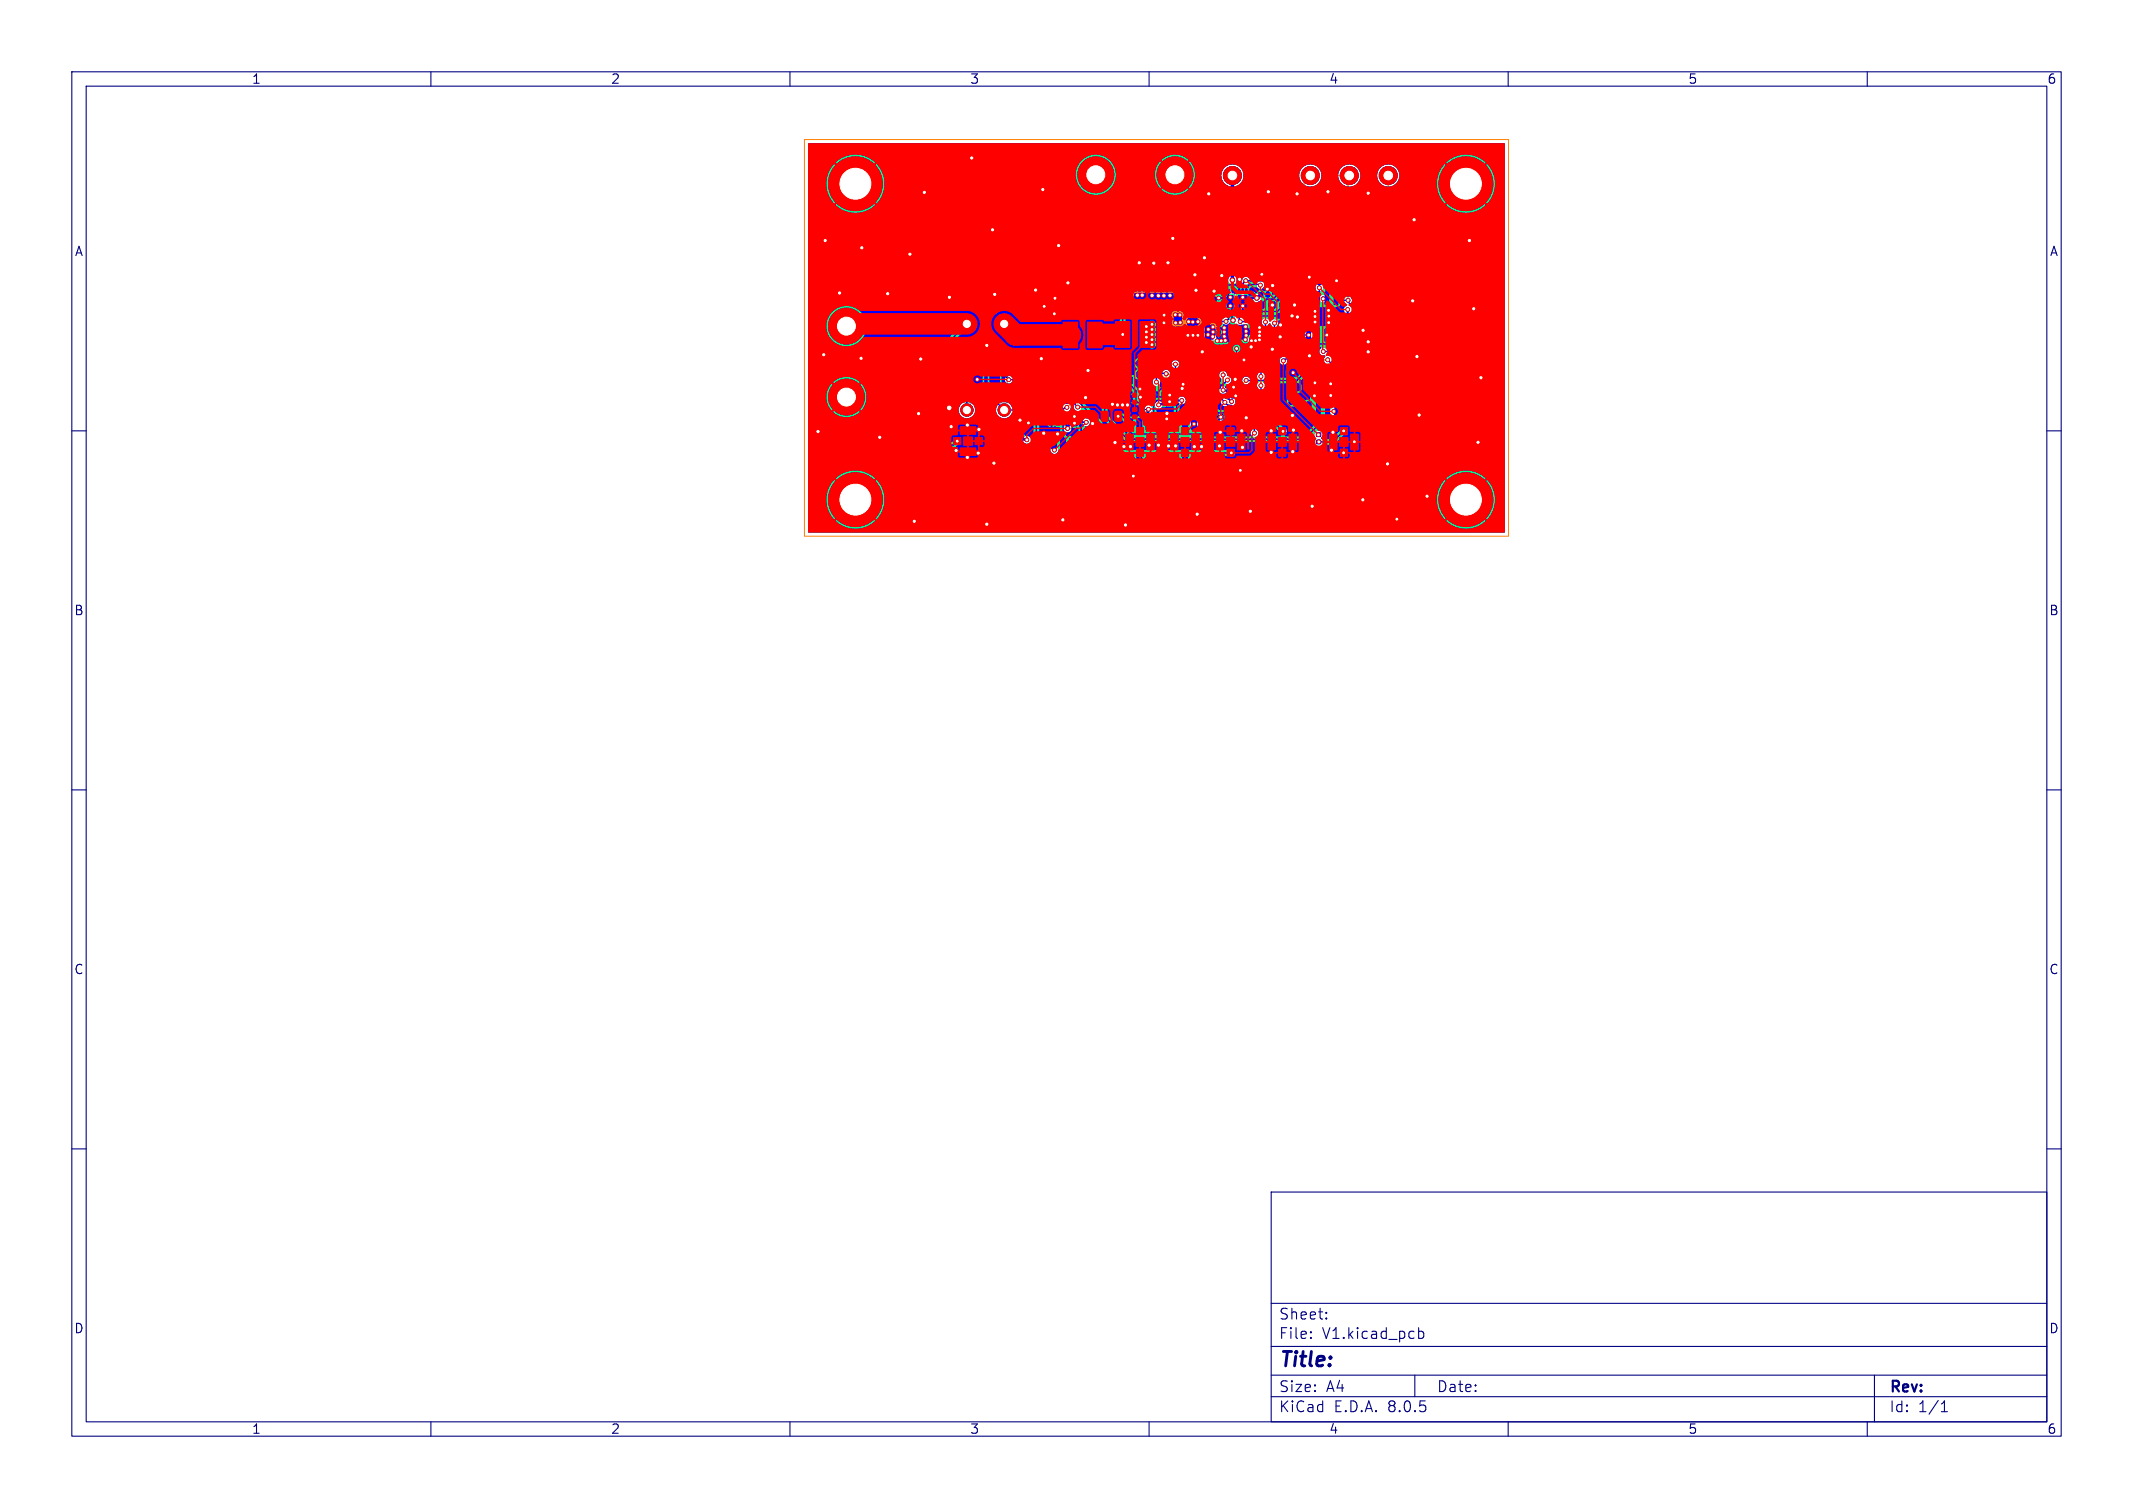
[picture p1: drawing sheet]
<svg xmlns="http://www.w3.org/2000/svg" width="297mm" height="210mm" viewBox="0 0 297 210" stroke-linecap="round" stroke-linejoin="round" font-family="sans-serif">
<defs><g id="words">
<text font-size="2.8" fill="#000080" x="178" y="190.9">Title:</text>
<g font-size="2.1" fill="#000080">
<text x="178" y="184">Sheet:</text>
<text x="178" y="186.7">File:</text>
<text x="184.1" y="186.7">V1.kicad_pcb</text>
<text x="178" y="196.9">KiCad</text>
<text x="178" y="194.1">Size:</text>
<text x="184.7" y="194.1">A4</text>
<text x="185.7" y="196.9">E.D.A.</text>
<text x="193.3" y="196.9">8.0.5</text>
<text x="200" y="194.1">Date:</text>
<text x="263" y="194.3">Rev:</text>
<text x="263" y="196.9">Id:</text>
<text x="267.1" y="196.9">1/1</text>
</g>
<g font-size="1.8" fill="#000080">
<text x="35" y="11.9">1</text>
<text x="85" y="11.9">2</text>
<text x="135" y="11.9">3</text>
<text x="185" y="11.9">4</text>
<text x="235" y="11.9">5</text>
<text x="285" y="11.9">6</text>
<text x="10.3" y="35.9">A</text>
<text x="285.4" y="35.9">A</text>
<text x="10.3" y="85.9">B</text>
<text x="285.3" y="85.9">B</text>
<text x="10.3" y="135.9">C</text>
<text x="285.3" y="135.9">C</text>
<text x="10.3" y="185.9">D</text>
<text x="285.3" y="185.9">D</text>
<text x="35" y="199.9">1</text>
<text x="85" y="199.9">2</text>
<text x="135" y="199.9">3</text>
<text x="185" y="199.9">4</text>
<text x="235" y="199.9">5</text>
<text x="285" y="199.9">6</text>
</g>
<g font-size="1.4" fill="#000080">
<text x="149" y="44.9" transform="rotate(90 149 44.9)">1.5u</text>
<text x="150.6" y="45.7" transform="rotate(90 150.6 45.7)">L2</text>
<text x="157.9" y="45.7" transform="rotate(90 157.9 45.7)">L1</text>
<text x="136.2" y="54.3">T1</text>
</g>
<g font-size="1.4" fill="#fff">
<text x="156.3" y="45.5" transform="rotate(90 156.3 45.5)">1u</text>
<text x="130" y="52.8">Transformer_1P_1S</text>
<text x="156.1" y="53.9" transform="rotate(90 156.1 53.9)">C14R14</text>
<text x="158.4" y="54" transform="rotate(90 158.4 54)">10n49.9</text>
<text x="137.4" y="56.3" transform="rotate(90 137.4 56.3)">Conn_Coaxial</text>
<text x="154.2" y="57">0</text>
<text x="154.6" y="58.8">Pre_Filter1</text>
<text x="159" y="58.8">Pre_FilterV_ref1</text>
<text x="166.2" y="59">Conn_CoaxialEN1_coax1PWM_External1</text>
<text x="154.7" y="66.7">Pre_Filter1</text>
<text x="166.2" y="66.1">V_duffsense1</text>
</g>
<text font-size=".7" fill="#000080" x="154" y="58.3">R19</text>
<text font-size=".4" fill="#000080" x="157.8" y="57.1" transform="rotate(90 157.8 57.1)">R14</text>
<text font-size=".3" fill="#000080" x="157.8" y="55.1" transform="rotate(90 157.8 55.1)">C14</text>
</g></defs>
<g fill="none" stroke="#626262" stroke-width=".14">
<path d="M133.5 59.9l-.2 .2v.6h-.5M134.2 46.1h6v10h-6zM136.1 59.9h.2v.8M136.5 50.1h.5M136.8 50.1v1M137.3 51.1h.6M137.3 50.4l.3-.3v1M157.6 55.4v.2M158 59.5v.5h-.8v.2M159.4 59.5v.5h.6l.2 .2M164.3 59.5v.5h-.8v.2M165.7 59.5v.5h.6l.2 .2"/>
<path d="M177.8 59.5v.5h-.8v.2M179.2 59.5v.5h.6l.2 .2M186.4 59.5v.5h-.8v.2M187.8 59.5v.5h.6l.2 .2M132.8 62.1h.5v.8h.2M136.3 62.1v.8h-.2M157.2 62.8v.2h.8M158.6 63.6v1.6M160.2 62.8v.2h-.8M163.5 62.8v.2h.8M164.9 64v3.3M166.5 62.8v.2h-.8"/>
<path d="M169.8 62.8l.2 .2h.6v.5M170.6 60h-.8v.2M171.4 64v.7M172 60h.8v.2M172.8 62.8v.2h-.8v.5M177 62.8v.2h.8M178.7 64.4v3M180 62.8v.2h-.8M185.6 62.8v.2h.8M187.1 63.8v.7M188.6 62.8v.2h-.8"/>
</g>
<g fill="none" stroke="#626262" stroke-width=".15">
<path d="M153.5 59.6h.5l.1-.2v-.2l-.6-.1v1M153.8 59.6l.3 .5M154.8 59.1v1M155.5 59.3v.2l.1 .2h.2l.2-.2M156 59.3a.66 .66 0 0 1-.3 .8h-.2M130.5 65.3h.5l.1-.2v-.2l-.6-.1v1M131.5 65.2l.2-.1 .3 .1v.4l-.1 .1-.2 .1-.2-.1zM132.8 65.2l-.3-.1-.1 .2 .1 .1 .3 .1v.2h-.4M133.1 65.1h.4M133.3 64.8v.8l.2 .2M133.6 65.9h.8M134.6 65.3h.3"/>
<path d="M135.1 64.8h-.5v1M135.5 64.8v.1M135.5 65.1v.7M135.9 64.8v.8l.2 .2M136.3 65.1h.4M136.5 64.8v.8l.2 .2M137 65.3v.4h.4M137.5 65.4l-.5 .1M137.9 65.1v.7M138.5 65.8h.5M138.7 64.8v1M154.5 60.1h.6"/>
<path d="M159.3 68h.5l.1-.2v-.2l-.6-.1v1M160.3 67.8v.7M160.6 67.8l-.3 .2M160.9 68.1l.5-.1-.1-.1-.3-.1-.1 .2 .1 .4h.3M161.6 68.6h.7M161.9 65.8h-.2M162.1 66.5h.6M162.1 65.7l.3-.2v1M162.6 68h.3M163 67.5h-.4v1M163.4 67.5v.1M163.4 67.8v.7"/>
<path d="M163.9 67.5v.8l.1 .2M164.3 67.8h.4M164.4 67.5v.8l.3 .2M165 68.1l.4-.1v-.1l-.3-.1-.1 .2v.4h.4M165.9 67.8v.7M166.1 67.8l-.2 .2M166.3 67.5l.4 1 .3-1M167.1 68.6h.8M168.1 67.8v.7M168.4 67.8l-.3 .2M168.7 68.1l.4-.1v-.1l-.3-.1-.1 .2v.4h.4M169.4 67.8h.4"/>
<path d="M169.8 67.5l-.2 .1v.9M170.1 67.8l.3-.3v1M170.1 68.5h.6M174.9 68h.3M174.9 65.2l.1 .2-.5 .1M175.3 67.5h-.4v1h.4M175.4 65.8h.5M175.4 65.1l.3-.3v1M176.3 67.5v1l-.5-1v1M176.8 68.5h.5M176.8 67.8l.2-.3v1M177.5 68.6h.8"/>
<path d="M178.9 67.9h-.2l-.2 .2 .1 .4h.3M179.4 68l.1-.1 .3 .1 .1 .3-.1 .2h-.3l-.1-.1zM180.3 67.9h.4v.6M180.7 68.1l-.3 .1-.2 .1 .2 .2h.3M181.1 67.9l.5 .6M181.6 67.9l-.5 .6M181.9 68.5h.6M181.9 67.8l.3-.3v1M182.1 65.3h.5l.1-.1v-.3l-.6-.1v1M183.1 64.8l.2 1 .2-.7 .2 .7 .2-1M184.3 65.8v-1l.3 .7 .4-.7v1M185.2 65.9h.8"/>
<path d="M186.2 65.3h.3M186.7 64.8h-.5v1h.5M187 65.2l.5 .6M187.5 65.2l-.5 .6M187.8 65.2h.3M187.9 64.8v.9l.2 .1M188.4 65.5l.5-.1v-.2h-.3l-.2 .1 .1 .5h.4M189.3 65.2v.6M189.6 65.2l-.3 .1M190 65.2h.1h.2l.1 .6M190 65.2v.6M190.9 65.2h.3l.1 .6"/>
<path d="M191.3 65.4h-.3l-.2 .2 .2 .2h.3M191.8 64.8v.9l.1 .1M192.2 65.8h.6M192.2 65.1l.3-.3v1"/>
</g>
<g fill="none" stroke="#000080" stroke-width=".15">
<path d="M10 10h277v190h-277zM12 12h273v186h-273zM60 10v2M110 10v2M160 10v2M210 10v2M260 10v2M10 60h2M130.8 57.2h1l-.1 .5-.2 .1-.1-.1-.1-.5M130.9 59.1v.4h.2l.2-.4 .2 .1-.1 .3M130.9 58.2h.5l.1 .2-.1 .2-.1 .1-.4-.1-.1-.1zM131.5 59.8v.4"/>
<path d="M131.8 59.9h-.8l-.2 .3M142.7 52.6h.5M142.8 51.7l.1-.1v1M144.2 51.6h-.4l-.2 .2 .1 .2 .4 .2v.3l-.1 .1-.4-.1M147.8 47.3v-.6l.6 .6h.2M148.8 46h-1v.5M149.3 48h.7M149.3 47.9l.1 .1M155.1 46.7v.6M155.1 47h1M155.8 46.7v.1M156.1 45.9h-1v.5"/>
<path d="M191.9 58.5h.6M191.9 57.8l.3-.3v1M285 60h2M130.7 60.3v.7M130.8 61.3h1v.4M130.8 65.1v.6M130.8 62.1h.7M130.8 64.6h.7M131.2 63.6l.1 .5h.1l.1-.3-.1-.2-.5 .1v.4M131.3 64.6l.2 .2M131.4 61.3v.3M131.5 63v.4"/>
<path d="M131.5 65.1l.3 .3h-1M131.7 62.1h.1M131.8 63.1h-.8l-.2 .3M131.8 62.6h-.8l-.2 .1M137.6 65.3l.1 .4M138 65.3l.1 .4M138.3 65.3v.2l-.1 .2h-.6M138.6 66.1h-.8l-.2 .2M154.5 64.4a.47 .47 0 0 0-.6 .3 .47 .47 0 0 0 .5 .6M154.5 65.2v.1M155 65.3l-.1-.5 .2-.2 .3 .1v.1v.5M155.9 64.7l.1-.1 .3 .1v.6"/>
<path d="M155.9 64.6v.7M156.8 64.7l.1-.1 .3 .1v.6M156.8 64.6v.7M159 64.4a.46 .46 0 0 0-.6 .1 .46 .46 0 0 0 .1 .7l.1 .1M159 65.2v.1M159.5 65.3l-.1-.5 .2-.2 .2 .1 .1 .1-.1 .5M160.4 64.7h.3l.1 .6M160.8 64.9l-.4 .1v.3M160.8 64.4a.46 .46 0 0 0-.6 .1 .46 .46 0 0 0 .1 .7l.1 .1M160.8 65.2v.1M161.2 64.6l.5 .7M161.3 65.3l-.1-.5 .2-.2 .2 .1 .1 .1-.1 .5"/>
<path d="M161.7 64.6l-.5 .7M162.1 64.3v.1M162.1 64.6v.7M162.5 64.7l-.2-.1-.2 .1M162.5 64.7l.1 .6M162.5 64.7h.4l.1 .6M163 64.9h-.4l-.1 .2 .1 .2h.4M163 64.7l.2-.1 .2 .1 .1 .6M163 64.6v.7M163.4 64.3v.9l.2 .1M163.7 65.4h.8M165.3 64.4a.47 .47 0 0 0-.7 .3 .47 .47 0 0 0 .5 .6l.2-.1"/>
<path d="M165.9 64.6l-.2 .2v.3l.2 .2M166.6 64.5l.3 1 .3-1M168.3 64.3v.1M168.8 64.5v1M169.7 64.3v.9M170.4 64.5l-.3 .1M170.9 64.5l-.2 .1M174.3 64.4l-.1-.1h-.3l-.2 .4M174.9 64.6l.3 .1 .1 .1-.1 .4-.3 .1M174.9 64.8l.2 .3-.5 .1M175 65.5h-.1M175.5 65.5h.5"/>
<path d="M175.5 64.8l.3-.3v1M175.7 64.7l.1-.1 .3 .1v.6M175.7 64.6v.7M176.6 64.7l.1-.1 .3 .1v.6M176.6 64.6v.7M177.3 65.4h.7M178.8 64.4a.47 .47 0 0 0-.6 .3 .47 .47 0 0 0 .4 .6l.2-.1M179.3 64.7l.1-.1 .3 .1v.4l-.1 .2h-.2l-.1-.1zM180.2 64.7h.3l.1 .6M180.6 64.9h-.3l-.2 .2 .2 .2h.3M181 64.6l.5 .7M181.5 64.6l-.5 .7"/>
<path d="M181.9 64.3v.1M181.9 64.6v.7M182.3 64.7h.4l.1 .6M182.8 64.9l-.5 .1v.2l.1 .1 .5-.1M182.8 65.3h-.1M182.9 64.4a.46 .46 0 0 0-.6 .1 .46 .46 0 0 0 .1 .7l.3 .1M183.3 64.3v.9l.1 .1M183.4 64.7l.3-.1 .1 .2v.3l-.1 .2h-.3l-.1-.2zM184.3 64.7l.1-.1 .3 .1v.6M184.3 64.6v.7M185.2 64.7l.1-.1 .3 .1v.6M185.2 64.6v.7"/>
<path d="M185.8 65.4h.8M187.4 64.4a.47 .47 0 0 0-.6 .3 .47 .47 0 0 0 .4 .6l.2-.1M187.8 64.7l.2-.1 .3 .1v.4l-.1 .2h-.2l-.2-.1zM188.7 64.7h.4l.1 .6M189.2 64.9h-.4l-.1 .2 .1 .2h.4M189.6 64.6l.5 .7M190.1 64.6l-.5 .7M190.5 64.3v.1M190.5 64.6v.7M190.9 64.7h.4l.1 .6M191.4 64.9h-.4l-.1 .2 .1 .2h.4M191.8 64.3v.9l.2 .1"/>
<path d="M10 110h2M285 110h2M10 160h2M285 160h2M177 166h108v32h-108zM60 198v2M110 198v2M160 198v2M177 194.5h108M177 191.5h108M177 187.5h108M177 181.5h108"/>
<path d="M182.5 186.3h.1l-.1 .1M182.5 186.3v.1M182.5 185.5v.1M182.5 185.5h.1l-.1 .1M184.7 183.6v.1M184.7 183.6h-.1l.1 .1M184.7 182.8v.1M184.7 182.8h-.1l.1 .1M197 191.5v3M197.5 184.9v1.5M197.5 185.5l.5-.1 .2 .3v.4l-.1 .2-.1 .1-.5-.1M210 198v2"/>
<path d="M260 198v2M261 191.5v6.5M270.3 196.6h.9M270.3 195.5l.4-.4v1.5"/>
</g>
<g fill="none" stroke="#000080" stroke-width=".14">
<path d="M155.8 57.3h-2v1.3h2M158.2 55h-.5v1h.5M158.3 57h-.6v1.1M133.5 60.4l.3-.3h2.3v2.6h-2.6zM133.5 61.1l.3 .3-.3 .3M157.4 60.2h2.3l.3 .3v2.3h-2.6zM158.4 60.2l.3 .3 .3-.3M163.7 60.2h2.3l.3 .3v2.3h-2.6zM164.7 60.2l.3 .3 .3-.3M170 60.2h2.6v2.6h-2.3l-.3-.3zM171 62.8l.3-.3 .3 .3M177.2 60.2h2.3l.3 .3v2.3h-2.6z"/>
<path d="M178.2 60.2l.3 .3 .3-.3M185.8 60.2h2.3l.3 .3v2.3h-2.6zM186.8 60.2l.3 .3 .3-.3"/>
<circle cx="134.8" cy="61.4" r=".9"/>
<circle cx="134.8" cy="61.4" r=".13"/>
<circle cx="134.8" cy="61.4" r=".2"/>
<circle cx="134.8" cy="61.4" r=".05"/>
<circle cx="158.7" cy="61.5" r=".9"/>
<circle cx="158.7" cy="61.5" r=".05"/>
<circle cx="158.7" cy="61.5" r=".12"/>
<circle cx="158.7" cy="61.5" r=".2"/>
<circle cx="165" cy="61.5" r=".9"/>
<circle cx="165" cy="61.5" r=".13"/>
<circle cx="165" cy="61.5" r=".2"/>
<circle cx="165" cy="61.5" r=".05"/>
<circle cx="171.3" cy="61.5" r=".05"/>
<circle cx="171.3" cy="61.5" r=".12"/>
<circle cx="171.3" cy="61.5" r=".9"/>
<circle cx="171.3" cy="61.5" r=".2"/>
<circle cx="178.5" cy="61.5" r=".9"/>
<circle cx="178.5" cy="61.5" r=".05"/>
<circle cx="178.5" cy="61.5" r=".12"/>
<circle cx="178.5" cy="61.5" r=".2"/>
<circle cx="187.1" cy="61.5" r=".9"/>
<circle cx="187.1" cy="61.5" r=".05"/>
<circle cx="187.1" cy="61.5" r=".12"/>
<circle cx="187.1" cy="61.5" r=".2"/>
</g>
<path d="M112 19.4h98v55.3h-98z" fill="none" stroke="#ff8000" stroke-width=".14"/>
<g fill="#ff8000" stroke="#ff8000" stroke-width=".14">
<circle cx="163.6" cy="24.3" r="1.45"/>
<circle cx="119.1" cy="25.6" r="2.35"/>
<circle cx="187.9" cy="24.4" r="1.25"/>
<circle cx="204.1" cy="69.6" r="2.35"/>
<circle cx="204.1" cy="25.6" r="2.35"/>
<circle cx="182.5" cy="24.4" r="1.25"/>
<circle cx="117.9" cy="55.3" r="1.45"/>
<circle cx="173" cy="41.4" r=".25"/>
<circle cx="173" cy="42.6" r=".25"/>
<circle cx="171.3" cy="41.4" r=".25"/>
<circle cx="171.3" cy="42.6" r=".25"/>
<circle cx="193.3" cy="24.4" r="1.25"/>
<circle cx="119.1" cy="69.6" r="2.35"/>
<circle cx="117.9" cy="45.4" r="1.45"/>
<circle cx="152.6" cy="24.3" r="1.45"/>
<circle cx="171.6" cy="24.4" r="1.25"/>
<circle cx="134.6" cy="45.1" r=".85"/>
<circle cx="139.8" cy="45.1" r=".85"/>
<circle cx="134.6" cy="57.1" r=".85"/>
<circle cx="139.8" cy="57.1" r=".85"/>
<circle cx="133.1" cy="62.7" r=".3"/>
<circle cx="160.7" cy="36.6" r=".3"/>
<circle cx="198.7" cy="69.1" r=".3"/>
<circle cx="123.6" cy="40.9" r=".3"/>
<circle cx="157.4" cy="62.2" r=".3"/>
<circle cx="175.4" cy="45.6" r=".25"/>
<circle cx="175.4" cy="46.7" r=".25"/>
<circle cx="174.2" cy="48.3" r=".3"/>
<circle cx="204.6" cy="33.5" r=".3"/>
<circle cx="185" cy="44" r=".25"/>
<circle cx="162.1" cy="43.9" r=".25"/>
<circle cx="136.2" cy="63.1" r=".3"/>
<circle cx="173.2" cy="50.1" r=".25"/>
<circle cx="163.3" cy="33.2" r=".3"/>
<circle cx="151.2" cy="55.4" r=".3"/>
<circle cx="127.9" cy="57.6" r=".3"/>
<circle cx="145.4" cy="42.7" r=".25"/>
<circle cx="138.5" cy="41" r=".3"/>
<circle cx="170.1" cy="38.4" r=".3"/>
<circle cx="168.3" cy="27" r=".3"/>
<circle cx="132.4" cy="59.4" r=".3"/>
<circle cx="145" cy="50" r=".3"/>
<circle cx="122.5" cy="60.9" r=".3"/>
<circle cx="166.7" cy="71.6" r=".3"/>
<circle cx="166.4" cy="38.3" r=".3"/>
<circle cx="162.7" cy="62.1" r=".3"/>
<circle cx="156.7" cy="73.1" r=".3"/>
<circle cx="161.3" cy="62" r=".3"/>
<circle cx="137.4" cy="73" r=".3"/>
<circle cx="165.4" cy="46.7" r=".25"/>
<circle cx="166.3" cy="62.2" r=".3"/>
<circle cx="147.4" cy="34.2" r=".3"/>
<circle cx="180.6" cy="27" r=".3"/>
<circle cx="147.3" cy="60.4" r=".3"/>
<circle cx="113.9" cy="60.1" r=".3"/>
<circle cx="128.7" cy="26.8" r=".3"/>
<circle cx="182.3" cy="38.6" r=".25"/>
<circle cx="185.4" cy="62.7" r=".3"/>
<circle cx="149.6" cy="58.9" r=".25"/>
<circle cx="146.9" cy="41.5" r=".25"/>
<circle cx="193.2" cy="64.6" r=".3"/>
<circle cx="164.7" cy="53.5" r=".25"/>
<circle cx="177" cy="63" r=".3"/>
<circle cx="127.3" cy="72.6" r=".3"/>
<circle cx="149.6" cy="58" r=".25"/>
<circle cx="175.4" cy="47.3" r=".25"/>
<circle cx="185" cy="44.9" r=".25"/>
<circle cx="134.7" cy="63.7" r=".3"/>
<circle cx="185.3" cy="53.5" r=".25"/>
<circle cx="162.9" cy="55" r=".25"/>
<circle cx="169.8" cy="62.1" r=".3"/>
<circle cx="138.2" cy="32" r=".3"/>
<circle cx="173" cy="62.3" r=".3"/>
<circle cx="143.2" cy="58.9" r=".25"/>
<circle cx="145.3" cy="60.3" r=".3"/>
<circle cx="175.7" cy="38.2" r=".25"/>
<circle cx="172.9" cy="60" r=".3"/>
<circle cx="180.3" cy="42.5" r=".3"/>
<circle cx="132.2" cy="41.4" r=".3"/>
<circle cx="180.1" cy="59.9" r=".3"/>
<circle cx="175.4" cy="46.2" r=".25"/>
<circle cx="167.3" cy="62.2" r=".3"/>
<circle cx="172.1" cy="55.1" r=".25"/>
<circle cx="160" cy="62" r=".3"/>
<circle cx="187.1" cy="63.1" r=".25"/>
<circle cx="176.6" cy="26.7" r=".3"/>
<circle cx="174.8" cy="47.4" r=".25"/>
<circle cx="197.6" cy="57.8" r=".3"/>
<circle cx="178.2" cy="46.9" r=".3"/>
<circle cx="206.2" cy="52.6" r=".3"/>
<circle cx="166.5" cy="40.4" r=".3"/>
<circle cx="142" cy="58.5" r=".3"/>
<circle cx="172" cy="52.8" r=".3"/>
<circle cx="155.3" cy="61.6" r=".3"/>
<circle cx="135.3" cy="22" r=".3"/>
<circle cx="116.9" cy="40.8" r=".3"/>
<circle cx="136.3" cy="59.8" r=".3"/>
<circle cx="184.8" cy="46.7" r=".25"/>
<circle cx="126.7" cy="35.4" r=".3"/>
<circle cx="137.4" cy="48.1" r=".3"/>
<circle cx="177.2" cy="39.8" r=".3"/>
<circle cx="132.2" cy="56.8" r=".6"/>
<circle cx="174.3" cy="47.4" r=".25"/>
<circle cx="171.8" cy="53.9" r=".25"/>
<circle cx="114.7" cy="49.4" r=".3"/>
<circle cx="162.9" cy="55.9" r=".25"/>
<circle cx="114.9" cy="33.5" r=".3"/>
<circle cx="152.1" cy="59" r=".3"/>
<circle cx="169.9" cy="60.2" r=".3"/>
<circle cx="182.7" cy="70.5" r=".3"/>
<circle cx="180.7" cy="44.1" r=".3"/>
<circle cx="166.1" cy="46.7" r=".25"/>
<circle cx="185.6" cy="60.2" r=".3"/>
<circle cx="119.9" cy="49.9" r=".3"/>
<circle cx="148" cy="72.4" r=".3"/>
<circle cx="164.6" cy="54.1" r=".3"/>
<circle cx="163.7" cy="62.1" r=".3"/>
<circle cx="169" cy="40.6" r=".3"/>
<circle cx="167.4" cy="49" r=".3"/>
<circle cx="179.9" cy="44" r=".3"/>
<circle cx="180" cy="62.9" r=".3"/>
<circle cx="183.1" cy="44.8" r=".25"/>
<circle cx="145.2" cy="26.4" r=".3"/>
<circle cx="190.5" cy="47.6" r=".3"/>
<circle cx="162.1" cy="45" r=".25"/>
<circle cx="177.2" cy="42.5" r=".3"/>
<circle cx="190.5" cy="26.9" r=".3"/>
<circle cx="205.2" cy="43" r=".3"/>
<circle cx="167.7" cy="35.9" r=".3"/>
<circle cx="196.9" cy="30.6" r=".3"/>
<circle cx="172.6" cy="38.9" r=".3"/>
<circle cx="146.8" cy="43.7" r=".25"/>
<circle cx="155.6" cy="56.4" r=".3"/>
<circle cx="189.8" cy="69.6" r=".3"/>
<circle cx="184.9" cy="26.7" r=".3"/>
<circle cx="151.5" cy="51.6" r=".3"/>
<circle cx="177" cy="60" r=".3"/>
<circle cx="186.1" cy="39.1" r=".25"/>
<circle cx="183" cy="55.1" r=".25"/>
<circle cx="162.6" cy="36.6" r=".3"/>
<circle cx="158.6" cy="36.6" r=".3"/>
<circle cx="134.7" cy="59.2" r=".3"/>
<circle cx="188.6" cy="61.5" r=".25"/>
<circle cx="190.5" cy="49" r=".3"/>
<circle cx="196.7" cy="41.9" r=".3"/>
<circle cx="144.2" cy="40.4" r=".3"/>
<circle cx="120" cy="34.5" r=".3"/>
<circle cx="183.1" cy="43.4" r=".25"/>
<circle cx="176.5" cy="40.3" r=".25"/>
<circle cx="128.2" cy="50" r=".3"/>
<circle cx="178.3" cy="45.3" r=".3"/>
<circle cx="177.2" cy="48.6" r=".3"/>
<circle cx="205.8" cy="61.6" r=".3"/>
<circle cx="197.3" cy="49.7" r=".3"/>
<circle cx="183.1" cy="44.1" r=".25"/>
<circle cx="189.8" cy="46" r=".3"/>
<circle cx="156.5" cy="62.2" r=".3"/>
<circle cx="185" cy="43.2" r=".25"/>
<circle cx="148.7" cy="39.4" r=".3"/>
<circle cx="166.8" cy="46.7" r=".25"/>
<circle cx="194.5" cy="72.3" r=".25"/>
<circle cx="182.3" cy="49.6" r=".3"/>
<circle cx="185.3" cy="55.1" r=".25"/>
<circle cx="183.1" cy="53.3" r=".25"/>
<circle cx="174.1" cy="71.2" r=".3"/>
<circle cx="171.7" cy="44.6" r=".3"/>
<circle cx="169.7" cy="41.5" r=".25"/>
<circle cx="159.6" cy="45.5" r=".25"/>
<circle cx="173.4" cy="45.5" r=".25"/>
<circle cx="170.5" cy="46.8" r=".25"/>
<circle cx="159.6" cy="47.7" r=".25"/>
<circle cx="169.5" cy="47.5" r=".25"/>
<circle cx="170.5" cy="46.2" r=".25"/>
<circle cx="172.2" cy="48.5" r=".25"/>
<circle cx="159.6" cy="47" r=".25"/>
<circle cx="173.5" cy="46.1" r=".25"/>
<circle cx="173.5" cy="46.7" r=".25"/>
<circle cx="160.4" cy="46.6" r=".25"/>
<circle cx="170.5" cy="45.7" r=".25"/>
<circle cx="160.4" cy="48" r=".25"/>
<circle cx="170.6" cy="47.4" r=".25"/>
<circle cx="160.4" cy="47.3" r=".25"/>
<circle cx="160.4" cy="45.9" r=".25"/>
<circle cx="160.4" cy="45.2" r=".25"/>
<circle cx="170" cy="47.5" r=".25"/>
<circle cx="173.4" cy="47.3" r=".25"/>
<circle cx="159.6" cy="46.2" r=".25"/>
<circle cx="175" cy="41.5" r=".3"/>
<circle cx="171.6" cy="39" r=".3"/>
<circle cx="178.7" cy="60.1" r=".25"/>
<circle cx="175.6" cy="52.4" r=".25"/>
<circle cx="173.5" cy="39.1" r=".25"/>
<circle cx="175.6" cy="53.7" r=".25"/>
<circle cx="176.2" cy="44.8" r=".25"/>
<circle cx="172.7" cy="44.8" r=".25"/>
<circle cx="170.7" cy="44.8" r=".25"/>
<circle cx="175.5" cy="39.7" r=".25"/>
<circle cx="183.6" cy="60.5" r=".25"/>
<circle cx="178.7" cy="50.3" r=".25"/>
<circle cx="177.5" cy="45" r=".25"/>
<circle cx="184.3" cy="49" r=".25"/>
<circle cx="184.2" cy="41.6" r=".25"/>
<circle cx="187.7" cy="43.1" r=".25"/>
<circle cx="183.7" cy="40.1" r=".25"/>
<circle cx="184.9" cy="50.1" r=".25"/>
<circle cx="170.9" cy="52.9" r=".25"/>
<circle cx="158.4" cy="41.1" r=".25"/>
<circle cx="161.3" cy="41.2" r=".25"/>
<circle cx="168.9" cy="46.9" r=".25"/>
<circle cx="168.9" cy="45.5" r=".25"/>
<circle cx="160.4" cy="41.2" r=".25"/>
<circle cx="164.3" cy="43.9" r=".25"/>
<circle cx="162.1" cy="41.2" r=".25"/>
<circle cx="163.6" cy="43.8" r=".25"/>
<circle cx="168.2" cy="46.6" r=".25"/>
<circle cx="166.1" cy="44.8" r=".25"/>
<circle cx="159" cy="41.1" r=".25"/>
<circle cx="166.8" cy="44.8" r=".25"/>
<circle cx="162.9" cy="41.2" r=".25"/>
<circle cx="168.9" cy="46.2" r=".25"/>
<circle cx="164.4" cy="44.9" r=".25"/>
<circle cx="163.7" cy="45" r=".25"/>
<circle cx="168.3" cy="45.9" r=".25"/>
<circle cx="165.5" cy="44.8" r=".25"/>
<circle cx="133.3" cy="61.4" r=".25"/>
<circle cx="183.6" cy="61.5" r=".25"/>
<circle cx="187.1" cy="60" r=".25"/>
<circle cx="162.4" cy="52" r=".25"/>
<circle cx="161.3" cy="56.4" r=".25"/>
<circle cx="182.2" cy="46.7" r=".25"/>
<circle cx="161" cy="53.2" r=".25"/>
<circle cx="148.7" cy="59.7" r=".25"/>
<circle cx="143" cy="61.3" r=".25"/>
<circle cx="173.5" cy="53" r=".25"/>
<circle cx="171.5" cy="55.9" r=".25"/>
<circle cx="146.8" cy="62.7" r=".25"/>
<circle cx="151.3" cy="58.8" r=".25"/>
<circle cx="170.6" cy="56" r=".25"/>
<circle cx="164.6" cy="55.8" r=".25"/>
<circle cx="159.9" cy="57" r=".25"/>
<circle cx="180.1" cy="51.9" r=".25"/>
<circle cx="185.7" cy="57.3" r=".25"/>
<circle cx="187.7" cy="41.8" r=".25"/>
<circle cx="163.7" cy="50.7" r=".25"/>
<circle cx="170.3" cy="52.2" r=".25"/>
<circle cx="170.3" cy="54.3" r=".25"/>
<circle cx="148.6" cy="56.7" r=".25"/>
<circle cx="150.1" cy="56.7" r=".25"/>
<circle cx="174.7" cy="60.3" r=".25"/>
<circle cx="171.4" cy="63.1" r=".25"/>
</g>
<path d="M182.5 24.4l-.9 .9v22.1l2.7 2.7M193.3 24.4v16.2l-5.2 5.2h-5.2l-.7 .7v.2M163.6 50.8l-9-.1-6 6M163.6 50.8h.1M170.3 50.8v1.4M171.5 54.5v1.4M173.5 53h.1M173.5 53l-1.5 1.5h-.6l-2.4-2.4h-6.5l-.1-.1v1.2l-6.5 6.5h-7.2M184.3 50.1l-1 1.1h-4.1l-.7 .6h-6.5l-1.1 1.1M184.3 50.1h.6M187.7 41.8v-17.2l.2-.2h-1.9l-2.2-2.2h-2.7l-2.1 2.1v24.1l-2.4 2.4h-13" fill="none" stroke="#ff8000" stroke-width=".2"/>
<g fill="#ff8000">
<path d="M172.1 52.3l1.1-.1 .2 .2-.4 .3-.1 .3-1.1 1.1h-.2l-.6-.5z"/>
<path d="M165.2 46.5h.2h1.3a.25 .25 0 0 1 .3 .2 .25 .25 0 0 1-.3 .2h-1.4l-.1-.1z"/>
<path d="M162 44.6a.33 .33 0 0 1 .3 .2 .33 .33 0 0 1-.1 .4 .25 .25 0 0 1-.3-.1 .25 .25 0 0 1 0-.3z"/>
<path d="M161.9 43.7h.3l.1 .2a.23 .23 0 0 1-.2 .3 .23 .23 0 0 1-.2-.2z"/>
<path d="M168.9 40.2h.2l.2 .2v.3a.24 .24 0 0 1-.2 .2 .24 .24 0 0 1-.2-.1 .33 .33 0 0 1 0-.6z"/>
<path d="M166.4 40h.2l.2 .2a.3 .3 0 0 1-.1 .5 .3 .3 0 0 1-.4-.1 .3 .3 0 0 1 .1-.4z"/>
<path d="M112.6 20h96.9v5.6h-2.7l-.1-.6-.4-.9-.2-.3-.4 .4-.2-.2 .4-.4a2.65 2.65 0 0 0-3.6 0l.4 .4-.2 .2-.3-.4-.5 .6h-6.8a1.56 1.56 0 0 0-1.5-1.5 1.56 1.56 0 0 0-1.6 1.3 1.56 1.56 0 0 0 1.1 1.8v14.4l-5 5h-5.1l-.7 .6-.1-.1v-19.8l.1-.1a1.56 1.56 0 0 0 1.9-1.6 1.56 1.56 0 0 0-2.1-1.4 1.56 1.56 0 0 0-.7 2.4v22l.1 .2 2.4 2.5-.6 .7h-3.9l-.1-.2a.6 .6 0 0 0 0-.7 .6 .6 0 0 0-.7-.2v-.2l1-1.1v-23.9l1.9-1.9h2.2l2.3 2.2 .6 .1a2.22 2.22 0 0 0 .9 1.1v14.1h-3a.56 .56 0 0 0-.8-.5 .56 .56 0 0 0-.1 .9 .56 .56 0 0 0 .8-.3l.1-.1h3v1.3l-.1 .2h-2.4v-.1a.56 .56 0 0 0-.9-.3 .56 .56 0 0 0 .1 .9 .56 .56 0 0 0 .8-.5h2.4v.1a.8 .8 0 0 0 .4 .8 .76 .76 0 0 0-.5 .7 .56 .56 0 0 0 1 .3 .56 .56 0 0 0-.3-1v-.1a.62 .62 0 0 0 .3-1v-15.3a1.68 1.68 0 0 0 1.2-2.4 1.58 1.58 0 0 0-1.6-.8 1.58 1.58 0 0 0-1.4 1.1h-.1l-2.3-2.2h-2.8l-.2 .1-2.3 2.2v.3h-5.4l-.1-.2a1.55 1.55 0 0 0-1.6-1.3 1.55 1.55 0 0 0-1.4 1.4h-4.7l-.1-.5-.4-.6-.3 .3-.2-.1 .3-.4a1.75 1.75 0 0 0-2.2 0l.3 .4-.2 .1-.3-.3-.1 .2a1.75 1.75 0 0 0 .1 2.1l.3-.4 .2 .2-.3 .4a1.75 1.75 0 0 0 2.2 0l-.3-.4 .2-.2 .3 .4 .4-.6 .1-.6h4.7l-.1 .1a1.56 1.56 0 0 0 1.6 1.6 1.56 1.56 0 0 0 1.6-1.6h5.4v14.7h-4.6v-.1a.56 .56 0 0 0-.9-.3 .56 .56 0 0 0 .1 .9 .56 .56 0 0 0 .8-.5h4.6v.6h-2.6a.56 .56 0 0 0-.8-.4 .56 .56 0 0 0 .1 1 .56 .56 0 0 0 .8-.6h2.5v1.8h-3v-.2a.6 .6 0 0 0-.8-.4h-1.5l-.3-.1-.3 .1 .3 .3 .3-.3h1.5l-.2 .2-.2 .3h-.8l-.1-.3-.3 .3a.16 .16 0 0 0-.2-.1 .16 .16 0 0 0-.1 .1l-.3-.3-.1 .3 .1 .3 .3-.3a.13 .13 0 0 0 .2 .1 .13 .13 0 0 0 .1-.1l.3 .3 .1-.3h.8v.1a.61 .61 0 0 0 .6 .6 .61 .61 0 0 0 .6-.6h3v.6h-5.3l-.1-.1 .1-.1-.3-.3-.3 .3 .2 .1-.2 .1 .3 .3 .3-.3h5.3v.5h-5l-.1-.3-.3 .3a.16 .16 0 0 0-.2-.1 .16 .16 0 0 0-.1 .1l-.3-.3-.1 .3 .1 .3 .3-.3a.13 .13 0 0 0 .2 .1 .13 .13 0 0 0 .1-.1l.3 .3 .1-.3h5v.5h-5.3l-.3-.3-.3 .3 .3 .1 .3-.1h5.3v1.9h-.6a.58 .58 0 0 0-.5-.6 .58 .58 0 0 0-.6 .4l-.2-.1a.56 .56 0 0 0-.8-.3 .56 .56 0 0 0-.1 .9 .56 .56 0 0 0 .9-.2l.1-.1a.59 .59 0 0 0 .6 .5 .59 .59 0 0 0 .6-.5h.6v3.2l-2.2 2.1h-4.1l-.1-.1 .1-1.1a.59 .59 0 0 0 .4-.6 .59 .59 0 0 0-.4-.5v-2.6l.2-.1a.56 .56 0 0 1 .5 .8v.8a.59 .59 0 0 0 .3 .9 .59 .59 0 0 0 .7-.8l.1-.3-.1-.9a.64 .64 0 0 0-.7-.9 .65 .65 0 0 0-.3-.6 .65 .65 0 0 0-.7 0 .45 .45 0 0 1 0-.6 .79 .79 0 0 0-.4-.9 .65 .65 0 0 0-.4-.7v-.2a.69 .69 0 0 0 .4-.7l.2-.2 .2-.3v-1a.5 .5 0 0 1-.1-.7 .61 .61 0 0 0-.7-.6 .61 .61 0 0 0-.5 .7l-1.5 .1-.4 .3-.5-.3h-1.4l-.3 .1-.2 .3a.22 .22 0 0 1-.4-.2l-.4-.2h-1.8l-.7-1.9a.66 .66 0 0 0-.7-.4l-.3-.2v-.3a.68 .68 0 0 0 .5-.8l-4.6-14.4-.2-.3-.4-.1h-11.4a.63 .63 0 0 0-.6 .8l1 4h-24.9l-.2-1-.3-.5-.2-.3-.4 .4-.2-.2 .4-.4a2.65 2.65 0 0 0-3.6 0l.4 .4-.2 .2-.4-.4a2.65 2.65 0 0 0 0 3.6l.4-.4 .2 .2-.4 .4a2.65 2.65 0 0 0 3.6 0l-.4-.4 .2-.2 .4 .4 .2-.3 .3-.6 .2-.9h24.9l4.7 19.5h-10.4a1.16 1.16 0 0 0-1.2-1.1 1.16 1.16 0 0 0-1.1 1.1h-2.9a1.15 1.15 0 0 0-1.3-1.1 1.15 1.15 0 0 0-1 1.4h-13.9v-.2a1.75 1.75 0 0 0-2.8-1.2 1.75 1.75 0 0 0 .3 3 1.75 1.75 0 0 0 2.5-1.6h13.9v.1a1.16 1.16 0 0 0 1.3 .7 1.16 1.16 0 0 0 1-1.1h2.9v.2a1.16 1.16 0 0 0 1.2 1 1.16 1.16 0 0 0 1.1-1.2h10.4l1.2 4.9a.65 .65 0 0 0 .6 .5h.7l.1 .2-2.2 2.2h-10.8a.55 .55 0 0 0-.5-.6 .55 .55 0 0 0-.6 .5h-3.3v-.1a.56 .56 0 0 0-.9-.3 .56 .56 0 0 0 .1 .9 .56 .56 0 0 0 .8-.5l3.3 .1a.56 .56 0 0 0 .6 .5 .56 .56 0 0 0 .5-.5h10.8l-2.4 2.4h-29.8l-.1-.5-.3-.7-.4 .4-.2-.2 .4-.3v-.1a1.75 1.75 0 0 0-2.3 .1l.4 .3-.2 .2-.4-.4-.1 .2a1.75 1.75 0 0 0 .1 2.1l.4-.3 .2 .2-.4 .3 .1 .1a1.75 1.75 0 0 0 2.2-.1l-.4-.3 .2-.2 .4 .3 .3-.6 .1-.5h29.8l-.8 .9a.57 .57 0 0 0-.5 .3 .57 .57 0 0 0 0 .6h-7.1v-.2a1.16 1.16 0 0 0-1.3-.9 1.16 1.16 0 0 0-1 1.1h-2.9v-.2a1.16 1.16 0 0 0-1.9-.7 1.16 1.16 0 0 0 .2 1.9 1.16 1.16 0 0 0 1.7-1h2.9v.2a1.16 1.16 0 0 0 1.2 1 1.16 1.16 0 0 0 1.1-1.2h7.2a.58 .58 0 0 0 .6 .1 .58 .58 0 0 0 .3-.5l.4-.2a.58 .58 0 0 0 .5 .7 .58 .58 0 0 0 .6-.7 .66 .66 0 0 0-.7-.4v-.2l4.9-4.8h8.4l.5 .2 .3-.1h5.8l.1 .1v.5l-.2 .3-.1 .1-.6-.5h-6.1a.58 .58 0 0 0-.9-.1 .58 .58 0 0 0 0 .9v.5l-.3 .3a.65 .65 0 0 0-1-.6 .61 .61 0 0 0-.2 .7 .61 .61 0 0 0 .6 .4l-.1 .2-4 4h-.8a.56 .56 0 0 0-.7-.6 .56 .56 0 0 0-.2 1 .56 .56 0 0 0 .9-.3v-.1h.8l-1.3 1.3h-3.9l-.1-.1 .1-.2a.55 .55 0 0 0-.6-.7 .55 .55 0 0 0-.4 .8l-.1 .2h-1.6a.57 .57 0 0 0-.8 0 .57 .57 0 0 0 0 .8 .57 .57 0 0 0 .8 0l7-.1 3.1-3h.1a.57 .57 0 0 0 .6 .6 .57 .57 0 0 0 .6-.6 .57 .57 0 0 0-.6-.6v-.2l2.8-2.7 .1-.9 .1-.1h5.9l1.2 1.3a.61 .61 0 0 0-.2 .6 .61 .61 0 0 0 .5 .5l.5-.3 .3 .2v.7l-.2 .1a.55 .55 0 0 0-.8 .2h-5v-.2a.56 .56 0 0 0-.9-.3 .56 .56 0 0 0 .1 1 .56 .56 0 0 0 .8-.5h5l-.1 .2 .1 .4h-8.2a.56 .56 0 0 0-.8-.5 .56 .56 0 0 0-.1 .9 .56 .56 0 0 0 .9-.3v-.1h8.2a.64 .64 0 0 0 1-.1 .58 .58 0 0 0 .8 0 .58 .58 0 0 0 0-.8v-.5l.3-.2 1.3-1.2a.61 .61 0 0 0 .6-.6 .61 .61 0 0 0-.4-.6l.1-.2 1.2 .1a.86 .86 0 0 0 .5 .8l-.1 .1a.56 .56 0 0 0-.2 .9 .56 .56 0 0 0 .9-.2 .56 .56 0 0 0-.4-.8v-.1a.75 .75 0 0 0 .5-.7l2.4-.1 .7-.6h.2a.58 .58 0 0 0 .5 .8 .58 .58 0 0 0 .6-.7l.1-.1h2.7l1.1-1a.6 .6 0 0 0 .9-.4 .6 .6 0 0 0-.8-.7v-.1a.58 .58 0 0 0 0-.9 .58 .58 0 0 0-.9 .3l-1.5-1.4v-.2a.69 .69 0 0 0 .6-.7l.3-.3h5.1l5.5-5.5v-14.7l.1-.1a1.56 1.56 0 0 0 1.1-1.5h6.8l-.1 .2a2.65 2.65 0 0 0 .6 2.8l.3-.4 .2 .2-.3 .4a2.65 2.65 0 0 0 3.5 0l-.4-.4 .2-.2 .4 .4 .2-.3 .4-.9 .1-.6h2.7v31.7h-23.2a.55 .55 0 0 0-.8-.5 .55 .55 0 0 0-.1 .9 .55 .55 0 0 0 .9-.4h23.2v.8h-39a.56 .56 0 0 0-.7-.5 .56 .56 0 0 0-.2 .9 .56 .56 0 0 0 .9-.3v-.1h39v1h-42.7a.56 .56 0 0 0-.8-.6 .56 .56 0 0 0-.1 1 .56 .56 0 0 0 .9-.3v-.1h42.7v.9h-21.8a.56 .56 0 0 0-.8-.5 .56 .56 0 0 0-.1 .9 .56 .56 0 0 0 .8-.3l.1-.1h21.8v1.5h-25.3l-.1-.2a.32 .32 0 0 1-.2-.3 .32 .32 0 0 1 .2-.3 .56 .56 0 0 0-.2-.6 .56 .56 0 0 0-.6 0l-4.1-.1a.55 .55 0 0 0-.7-.5 .55 .55 0 0 0-.3 .8h-3v-.1a.56 .56 0 0 0-.9-.3 .56 .56 0 0 0 .1 .9 .56 .56 0 0 0 .8-.5h3a.56 .56 0 0 0 .6 .3 .56 .56 0 0 0 .4-.5h4.1a.62 .62 0 0 0 0 1l-.1 .2h-39.7a.55 .55 0 0 0-.6-.6 .55 .55 0 0 0-.4 .7h-8.7v-.1a.56 .56 0 0 0-.9-.3 .56 .56 0 0 0 .1 .9 .56 .56 0 0 0 .8-.5h8.7v.1a.56 .56 0 0 0 .6 .3 .56 .56 0 0 0 .4-.5h39.7a.56 .56 0 0 0 .3 .8 .56 .56 0 0 0 .7-.6h25.3v1.6h-37.5a.55 .55 0 0 0-.3-.5 .55 .55 0 0 0-.6 .1h-23.7v-.2a.56 .56 0 0 0-.9-.3 .56 .56 0 0 0 .1 1 .56 .56 0 0 0 .8-.5h23.7a.56 .56 0 0 0 .1 .9 .56 .56 0 0 0 .8-.5h37.5v6.5h-2.7l-.1-.7-.4-.8-.2-.3-.4 .4-.2-.2 .4-.4a2.65 2.65 0 0 0-3.6 0l.4 .4-.2 .2-.3-.4-.3 .3-.3 .5-.1 1h-79.7l-.2-1-.3-.5-.2-.3-.4 .4-.2-.2 .4-.4a2.65 2.65 0 0 0-3.6 0l.4 .4-.2 .2-.4-.4a2.65 2.65 0 0 0 0 3.6l.4-.4 .2 .2-.4 .4a2.65 2.65 0 0 0 3.6-.1l-.4-.3 .2-.2 .4 .4 .2-.3 .3-.6 .2-.9h79.7l.1 .9 .3 .6 .3 .3 .3-.4 .2 .2-.3 .4a2.65 2.65 0 0 0 3.5-.1l-.4-.3 .2-.2 .4 .4 .2-.3 .4-.9 .1-.6h2.7v4.5l-.1 .1h-96.8l-.1-.2z"/>
<path d="M170.8 51.2h5.8l.2-.1 1.2-1.2h.2a.72 .72 0 0 0 .6 1l-.5 .5h-6.4l-.9 .8h-.1l-.2-.4z"/>
<path d="M146.3 21.3h11.4l.1 .1 1 2.9h-4.3v-.5l-.4-.7-.5 .5-.3-.3 .5-.5-.2-.1a1.94 1.94 0 0 0-2.2 .1l.5 .5-.4 .3-.5-.5-.1 .2a1.94 1.94 0 0 0 .1 2.2l.5-.5 .4 .4-.5 .5 .1 .1a1.94 1.94 0 0 0 2.3-.1l-.5-.5 .3-.4 .5 .5 .4-.6v-.6h4.3l3.6 11.5a1.16 1.16 0 0 0-.6 .8h-.3l-.1-.1a.8 .8 0 0 0-.8-.7 .8 .8 0 0 0-.7 .8h-.5v-.2a.81 .81 0 0 0-1.3-.4 .81 .81 0 0 0 .2 1.3 .81 .81 0 0 0 1.1-.7h.5a.81 .81 0 0 0 .8 .9 .81 .81 0 0 0 .8-.9h.3v.2a.81 .81 0 0 0 1 .6l.2 .1 .7 2.2h2.1l.1 .2a.82 .82 0 0 0 .1 1.1 .82 .82 0 0 0 1.1 0 .82 .82 0 0 0 0-1.2l.1-.1h1.3l.1 .1v.1a.84 .84 0 0 0-.3 .9 .84 .84 0 0 0 .6 .6 .78 .78 0 0 0 .7 .8 .78 .78 0 0 0 .9-.5h.1a.36 .36 0 0 1 0 .6 .79 .79 0 0 0 .2 .9 .79 .79 0 0 0 .9 .1l.1 .5-.5 .1h-8.5a.77 .77 0 0 0-1-.7 .77 .77 0 0 0-.3 1.2l-.2 .4a.14 .14 0 0 1 0 .1 .14 .14 0 0 1-.2 0 .82 .82 0 0 0-1.4-.2 .79 .79 0 0 0-.8 1.2v.3v.4h-1.8v-.2a.76 .76 0 0 0-1.2-.4 .76 .76 0 0 0 .1 1.3 .76 .76 0 0 0 1.1-.7h1.8v.4v.3a.83 .83 0 0 0 .9 1.2 .77 .77 0 0 0 1 .1 .77 .77 0 0 0 .3-1v-2.1l.1-.3h.1a.78 .78 0 0 0 1.2 .4 .78 .78 0 0 0 .2-1.2l.1-.5h8.5l-.2 .1a.87 .87 0 0 0-.9 .2 .87 .87 0 0 0-.2 .9 2.04 2.04 0 0 0-.2 1.4l-.1 .2h-2.1a.79 .79 0 0 0-1.2-.7l-.3-.1-.3 .1a.78 .78 0 0 0-1.2 .7 .78 .78 0 0 0 1.2 .7h.6a.79 .79 0 0 0 1.2-.7h2.1a.77 .77 0 0 0-1 .8 .77 .77 0 0 0 1.1 .7h.5a.83 .83 0 0 0 .9-.3 .83 .83 0 0 0 0-1v-1.4a.3 .3 0 0 1 .5-.1l.1 .1-.1 2.4a.81 .81 0 0 0 .1 1.4v.6l-.1 .1h-4l-.1-.1a.88 .88 0 0 0 .3-1.5 .81 .81 0 0 0-1.2 .3 .81 .81 0 0 0 .5 1.1v.1l-.1 .1h-14l-6.9-28.5z"/>
<circle cx="167.4" cy="49" r=".3"/>
<circle cx="160.7" cy="36.6" r=".3"/>
<circle cx="158.6" cy="36.6" r=".3"/>
</g>
<g fill="#fff" stroke="#fff" stroke-width=".14">
<circle cx="133.1" cy="62.7" r=".15"/>
<circle cx="160.7" cy="36.6" r=".15"/>
<circle cx="198.7" cy="69.1" r=".15"/>
<circle cx="123.6" cy="40.9" r=".15"/>
<circle cx="157.4" cy="62.2" r=".15"/>
<circle cx="175.4" cy="45.6" r=".13"/>
<circle cx="175.4" cy="46.7" r=".12"/>
<circle cx="174.2" cy="48.3" r=".15"/>
<circle cx="204.6" cy="33.5" r=".15"/>
<circle cx="185" cy="44" r=".13"/>
<circle cx="162.1" cy="43.9" r=".13"/>
<circle cx="136.2" cy="63.1" r=".15"/>
<circle cx="173.2" cy="50.1" r=".12"/>
<circle cx="163.3" cy="33.2" r=".15"/>
<circle cx="151.2" cy="55.4" r=".15"/>
<circle cx="127.9" cy="57.6" r=".15"/>
<circle cx="145.4" cy="42.7" r=".12"/>
<circle cx="138.5" cy="41" r=".15"/>
<circle cx="170.1" cy="38.4" r=".15"/>
<circle cx="168.3" cy="27" r=".15"/>
<circle cx="132.4" cy="59.4" r=".15"/>
<circle cx="145" cy="50" r=".15"/>
<circle cx="122.5" cy="60.9" r=".15"/>
<circle cx="166.7" cy="71.6" r=".15"/>
<circle cx="166.4" cy="38.3" r=".15"/>
<circle cx="162.7" cy="62.1" r=".15"/>
<circle cx="156.7" cy="73.1" r=".15"/>
<circle cx="161.3" cy="62" r=".15"/>
<circle cx="137.4" cy="73" r=".15"/>
<circle cx="165.4" cy="46.7" r=".12"/>
<circle cx="166.3" cy="62.2" r=".15"/>
<circle cx="147.4" cy="34.2" r=".15"/>
<circle cx="180.6" cy="27" r=".15"/>
<circle cx="147.3" cy="60.4" r=".15"/>
<circle cx="113.9" cy="60.1" r=".15"/>
<circle cx="128.7" cy="26.8" r=".15"/>
<circle cx="182.3" cy="38.6" r=".13"/>
<circle cx="185.4" cy="62.7" r=".15"/>
<circle cx="149.6" cy="58.9" r=".12"/>
<circle cx="146.9" cy="41.5" r=".13"/>
<circle cx="193.2" cy="64.6" r=".15"/>
<circle cx="164.7" cy="53.5" r=".13"/>
<circle cx="177" cy="63" r=".15"/>
<circle cx="127.3" cy="72.6" r=".15"/>
<circle cx="149.6" cy="58" r=".12"/>
<circle cx="175.4" cy="47.3" r=".12"/>
<circle cx="185" cy="44.9" r=".12"/>
<circle cx="134.7" cy="63.7" r=".15"/>
<circle cx="185.3" cy="53.5" r=".12"/>
<circle cx="162.9" cy="55" r=".12"/>
<circle cx="169.8" cy="62.1" r=".15"/>
<circle cx="138.2" cy="32" r=".15"/>
<circle cx="173" cy="62.3" r=".15"/>
<circle cx="143.2" cy="58.9" r=".12"/>
<circle cx="145.3" cy="60.3" r=".15"/>
<circle cx="175.7" cy="38.2" r=".12"/>
<circle cx="172.9" cy="60" r=".15"/>
<circle cx="180.3" cy="42.5" r=".15"/>
<circle cx="132.2" cy="41.4" r=".15"/>
<circle cx="180.1" cy="59.9" r=".15"/>
<circle cx="175.4" cy="46.2" r=".12"/>
<circle cx="167.3" cy="62.2" r=".15"/>
<circle cx="172.1" cy="55.1" r=".13"/>
<circle cx="160" cy="62" r=".15"/>
<circle cx="187.1" cy="63.1" r=".13"/>
<circle cx="176.6" cy="26.7" r=".15"/>
<circle cx="174.8" cy="47.4" r=".12"/>
<circle cx="197.6" cy="57.8" r=".15"/>
<circle cx="178.2" cy="46.9" r=".15"/>
<circle cx="206.2" cy="52.6" r=".15"/>
<circle cx="166.5" cy="40.4" r=".15"/>
<circle cx="142" cy="58.5" r=".15"/>
<circle cx="172" cy="52.8" r=".15"/>
<circle cx="155.3" cy="61.6" r=".15"/>
<circle cx="135.3" cy="22" r=".15"/>
<circle cx="116.9" cy="40.8" r=".15"/>
<circle cx="136.3" cy="59.8" r=".15"/>
<circle cx="184.8" cy="46.7" r=".12"/>
<circle cx="126.7" cy="35.4" r=".15"/>
<circle cx="137.4" cy="48.1" r=".15"/>
<circle cx="177.2" cy="39.8" r=".15"/>
<circle cx="132.2" cy="56.8" r=".25"/>
<circle cx="174.3" cy="47.4" r=".12"/>
<circle cx="171.8" cy="53.9" r=".12"/>
<circle cx="114.7" cy="49.4" r=".15"/>
<circle cx="162.9" cy="55.9" r=".12"/>
<circle cx="114.9" cy="33.5" r=".15"/>
<circle cx="152.1" cy="59" r=".15"/>
<circle cx="169.9" cy="60.2" r=".15"/>
<circle cx="182.7" cy="70.5" r=".15"/>
<circle cx="180.7" cy="44.1" r=".15"/>
<circle cx="166.1" cy="46.7" r=".12"/>
<circle cx="185.6" cy="60.2" r=".15"/>
<circle cx="119.9" cy="49.9" r=".15"/>
<circle cx="148" cy="72.4" r=".15"/>
<circle cx="164.6" cy="54.1" r=".15"/>
<circle cx="163.7" cy="62.1" r=".15"/>
<circle cx="169" cy="40.6" r=".15"/>
<circle cx="167.4" cy="49" r=".15"/>
<circle cx="179.9" cy="44" r=".15"/>
<circle cx="180" cy="62.9" r=".15"/>
<circle cx="183.1" cy="44.8" r=".13"/>
<circle cx="145.2" cy="26.4" r=".15"/>
<circle cx="190.5" cy="47.6" r=".15"/>
<circle cx="162.1" cy="45" r=".13"/>
<circle cx="177.2" cy="42.5" r=".15"/>
<circle cx="190.5" cy="26.9" r=".15"/>
<circle cx="205.2" cy="43" r=".15"/>
<circle cx="167.7" cy="35.9" r=".15"/>
<circle cx="196.9" cy="30.6" r=".15"/>
<circle cx="172.6" cy="38.9" r=".15"/>
<circle cx="146.8" cy="43.7" r=".13"/>
<circle cx="155.6" cy="56.4" r=".15"/>
<circle cx="189.8" cy="69.6" r=".15"/>
<circle cx="184.9" cy="26.7" r=".15"/>
<circle cx="151.5" cy="51.6" r=".15"/>
<circle cx="177" cy="60" r=".15"/>
<circle cx="186.1" cy="39.1" r=".12"/>
<circle cx="183" cy="55.1" r=".12"/>
<circle cx="162.6" cy="36.6" r=".15"/>
<circle cx="158.6" cy="36.6" r=".15"/>
<circle cx="134.7" cy="59.2" r=".15"/>
<circle cx="188.6" cy="61.5" r=".12"/>
<circle cx="190.5" cy="49" r=".15"/>
<circle cx="196.7" cy="41.9" r=".15"/>
<circle cx="144.2" cy="40.4" r=".15"/>
<circle cx="120" cy="34.5" r=".15"/>
<circle cx="183.1" cy="43.4" r=".13"/>
<circle cx="176.5" cy="40.3" r=".12"/>
<circle cx="128.2" cy="50" r=".15"/>
<circle cx="178.3" cy="45.3" r=".15"/>
<circle cx="177.2" cy="48.6" r=".15"/>
<circle cx="205.8" cy="61.6" r=".15"/>
<circle cx="197.3" cy="49.7" r=".15"/>
<circle cx="183.1" cy="44.1" r=".13"/>
<circle cx="189.8" cy="46" r=".15"/>
<circle cx="156.5" cy="62.2" r=".15"/>
<circle cx="185" cy="43.2" r=".12"/>
<circle cx="148.7" cy="39.4" r=".15"/>
<circle cx="166.8" cy="46.7" r=".13"/>
<circle cx="194.5" cy="72.3" r=".12"/>
<circle cx="182.3" cy="49.6" r=".15"/>
<circle cx="185.3" cy="55.1" r=".13"/>
<circle cx="183.1" cy="53.3" r=".13"/>
<circle cx="174.1" cy="71.2" r=".15"/>
<circle cx="171.7" cy="44.6" r=".15"/>
<circle cx="169.7" cy="41.5" r=".12"/>
<circle cx="159.6" cy="45.5" r=".12"/>
<circle cx="173.4" cy="45.5" r=".13"/>
<circle cx="170.5" cy="46.8" r=".13"/>
<circle cx="159.6" cy="47.7" r=".12"/>
<circle cx="169.5" cy="47.5" r=".12"/>
<circle cx="170.5" cy="46.2" r=".12"/>
<circle cx="172.2" cy="48.5" r=".13"/>
<circle cx="159.6" cy="47" r=".12"/>
<circle cx="173.5" cy="46.1" r=".12"/>
<circle cx="173.5" cy="46.7" r=".12"/>
<circle cx="160.4" cy="46.6" r=".12"/>
<circle cx="170.5" cy="45.7" r=".13"/>
<circle cx="160.4" cy="48" r=".12"/>
<circle cx="170.6" cy="47.4" r=".13"/>
<circle cx="160.4" cy="47.3" r=".12"/>
<circle cx="160.4" cy="45.9" r=".13"/>
<circle cx="160.4" cy="45.2" r=".12"/>
<circle cx="170" cy="47.5" r=".12"/>
<circle cx="173.4" cy="47.3" r=".13"/>
<circle cx="159.6" cy="46.2" r=".13"/>
<circle cx="175" cy="41.5" r=".15"/>
<circle cx="171.6" cy="39" r=".15"/>
<circle cx="178.7" cy="60.1" r=".12"/>
<circle cx="175.6" cy="52.4" r=".13"/>
<circle cx="173.5" cy="39.1" r=".12"/>
<circle cx="175.6" cy="53.7" r=".12"/>
<circle cx="176.2" cy="44.8" r=".13"/>
<circle cx="172.7" cy="44.8" r=".12"/>
<circle cx="170.7" cy="44.8" r=".12"/>
<circle cx="175.5" cy="39.7" r=".12"/>
<circle cx="183.6" cy="60.5" r=".12"/>
<circle cx="178.7" cy="50.3" r=".13"/>
<circle cx="177.5" cy="45" r=".13"/>
<circle cx="184.3" cy="49" r=".13"/>
<circle cx="184.2" cy="41.6" r=".13"/>
<circle cx="187.7" cy="43.1" r=".12"/>
<circle cx="183.7" cy="40.1" r=".12"/>
<circle cx="184.9" cy="50.1" r=".12"/>
<circle cx="170.9" cy="52.9" r=".12"/>
<circle cx="158.4" cy="41.1" r=".15"/>
<circle cx="161.3" cy="41.2" r=".15"/>
<circle cx="168.9" cy="46.9" r=".12"/>
<circle cx="168.9" cy="45.5" r=".13"/>
<circle cx="160.4" cy="41.2" r=".15"/>
<circle cx="164.3" cy="43.9" r=".13"/>
<circle cx="162.1" cy="41.2" r=".15"/>
<circle cx="163.6" cy="43.8" r=".13"/>
<circle cx="168.2" cy="46.6" r=".13"/>
<circle cx="166.1" cy="44.8" r=".13"/>
<circle cx="159" cy="41.1" r=".15"/>
<circle cx="166.8" cy="44.8" r=".13"/>
<circle cx="162.9" cy="41.2" r=".15"/>
<circle cx="168.9" cy="46.2" r=".12"/>
<circle cx="164.4" cy="44.9" r=".12"/>
<circle cx="163.7" cy="45" r=".13"/>
<circle cx="168.3" cy="45.9" r=".12"/>
<circle cx="165.5" cy="44.8" r=".12"/>
<circle cx="133.3" cy="61.4" r=".12"/>
<circle cx="183.6" cy="61.5" r=".12"/>
<circle cx="187.1" cy="60" r=".12"/>
<circle cx="162.4" cy="52" r=".12"/>
<circle cx="161.3" cy="56.4" r=".13"/>
<circle cx="182.2" cy="46.7" r=".12"/>
<circle cx="161" cy="53.2" r=".12"/>
<circle cx="148.7" cy="59.7" r=".12"/>
<circle cx="143" cy="61.3" r=".12"/>
<circle cx="173.5" cy="53" r=".12"/>
<circle cx="171.5" cy="55.9" r=".12"/>
<circle cx="146.8" cy="62.7" r=".12"/>
<circle cx="151.3" cy="58.8" r=".12"/>
<circle cx="170.6" cy="56" r=".13"/>
<circle cx="164.6" cy="55.8" r=".12"/>
<circle cx="159.9" cy="57" r=".13"/>
<circle cx="180.1" cy="51.9" r=".12"/>
<circle cx="185.7" cy="57.3" r=".12"/>
<circle cx="187.7" cy="41.8" r=".13"/>
<circle cx="163.7" cy="50.7" r=".13"/>
<circle cx="170.3" cy="52.2" r=".12"/>
<circle cx="170.3" cy="54.3" r=".12"/>
<circle cx="148.6" cy="56.7" r=".12"/>
<circle cx="150.1" cy="56.7" r=".12"/>
<circle cx="174.7" cy="60.3" r=".12"/>
<circle cx="171.4" cy="63.1" r=".12"/>
<circle cx="163.6" cy="24.3" r="1.25"/>
<circle cx="119.1" cy="25.6" r="2.15"/>
<circle cx="187.9" cy="24.4" r=".6"/>
<circle cx="204.1" cy="69.6" r="2.15"/>
<circle cx="204.1" cy="25.6" r="2.15"/>
<circle cx="182.5" cy="24.4" r=".6"/>
<circle cx="117.9" cy="55.3" r="1.25"/>
<circle cx="173" cy="41.4" r=".12"/>
<circle cx="173" cy="42.6" r=".13"/>
<circle cx="171.3" cy="41.4" r=".12"/>
<circle cx="171.3" cy="42.6" r=".13"/>
<circle cx="193.3" cy="24.4" r=".6"/>
<circle cx="119.1" cy="69.6" r="2.15"/>
<circle cx="117.9" cy="45.4" r="1.25"/>
<circle cx="152.6" cy="24.3" r="1.25"/>
<circle cx="171.6" cy="24.4" r=".6"/>
<circle cx="134.6" cy="45.1" r=".5"/>
<circle cx="139.8" cy="45.1" r=".5"/>
<circle cx="134.6" cy="57.1" r=".5"/>
<circle cx="139.8" cy="57.1" r=".5"/>
</g>
<g fill="#00ff80" stroke="#00ff80" stroke-width=".14">
<circle cx="163.6" cy="24.3" r="1.45"/>
<circle cx="119.1" cy="25.6" r="2.35"/>
<circle cx="187.9" cy="24.4" r="1.25"/>
<circle cx="204.1" cy="69.6" r="2.35"/>
<circle cx="204.1" cy="25.6" r="2.35"/>
<circle cx="182.5" cy="24.4" r="1.25"/>
<circle cx="117.9" cy="55.3" r="1.45"/>
<circle cx="173" cy="41.4" r=".25"/>
<circle cx="173" cy="42.6" r=".25"/>
<circle cx="171.3" cy="41.4" r=".25"/>
<circle cx="171.3" cy="42.6" r=".25"/>
<circle cx="193.3" cy="24.4" r="1.25"/>
<circle cx="119.1" cy="69.6" r="2.35"/>
<circle cx="117.9" cy="45.4" r="1.45"/>
<circle cx="152.6" cy="24.3" r="1.45"/>
<circle cx="171.6" cy="24.4" r="1.25"/>
<circle cx="134.6" cy="45.1" r=".85"/>
<circle cx="139.8" cy="45.1" r=".85"/>
<circle cx="134.6" cy="57.1" r=".85"/>
<circle cx="139.8" cy="57.1" r=".85"/>
<circle cx="133.1" cy="62.7" r=".3"/>
<circle cx="160.7" cy="36.6" r=".3"/>
<circle cx="198.7" cy="69.1" r=".3"/>
<circle cx="123.6" cy="40.9" r=".3"/>
<circle cx="157.4" cy="62.2" r=".3"/>
<circle cx="175.4" cy="45.6" r=".25"/>
<circle cx="175.4" cy="46.7" r=".25"/>
<circle cx="174.2" cy="48.3" r=".3"/>
<circle cx="204.6" cy="33.5" r=".3"/>
<circle cx="185" cy="44" r=".25"/>
<circle cx="162.1" cy="43.9" r=".25"/>
<circle cx="136.2" cy="63.1" r=".3"/>
<circle cx="173.2" cy="50.1" r=".25"/>
<circle cx="163.3" cy="33.2" r=".3"/>
<circle cx="151.2" cy="55.4" r=".3"/>
<circle cx="127.9" cy="57.6" r=".3"/>
<circle cx="145.4" cy="42.7" r=".25"/>
<circle cx="138.5" cy="41" r=".3"/>
<circle cx="170.1" cy="38.4" r=".3"/>
<circle cx="168.3" cy="27" r=".3"/>
<circle cx="132.4" cy="59.4" r=".3"/>
<circle cx="145" cy="50" r=".3"/>
<circle cx="122.5" cy="60.9" r=".3"/>
<circle cx="166.7" cy="71.6" r=".3"/>
<circle cx="166.4" cy="38.3" r=".3"/>
<circle cx="162.7" cy="62.1" r=".3"/>
<circle cx="156.7" cy="73.1" r=".3"/>
<circle cx="161.3" cy="62" r=".3"/>
<circle cx="137.4" cy="73" r=".3"/>
<circle cx="165.4" cy="46.7" r=".25"/>
<circle cx="166.3" cy="62.2" r=".3"/>
<circle cx="147.4" cy="34.2" r=".3"/>
<circle cx="180.6" cy="27" r=".3"/>
<circle cx="147.3" cy="60.4" r=".3"/>
<circle cx="113.9" cy="60.1" r=".3"/>
<circle cx="128.7" cy="26.8" r=".3"/>
<circle cx="182.3" cy="38.6" r=".25"/>
<circle cx="185.4" cy="62.7" r=".3"/>
<circle cx="149.6" cy="58.9" r=".25"/>
<circle cx="146.9" cy="41.5" r=".25"/>
<circle cx="193.2" cy="64.6" r=".3"/>
<circle cx="164.7" cy="53.5" r=".25"/>
<circle cx="177" cy="63" r=".3"/>
<circle cx="127.3" cy="72.6" r=".3"/>
<circle cx="149.6" cy="58" r=".25"/>
<circle cx="175.4" cy="47.3" r=".25"/>
<circle cx="185" cy="44.9" r=".25"/>
<circle cx="134.7" cy="63.7" r=".3"/>
<circle cx="185.3" cy="53.5" r=".25"/>
<circle cx="162.9" cy="55" r=".25"/>
<circle cx="169.8" cy="62.1" r=".3"/>
<circle cx="138.2" cy="32" r=".3"/>
<circle cx="173" cy="62.3" r=".3"/>
<circle cx="143.2" cy="58.9" r=".25"/>
<circle cx="145.3" cy="60.3" r=".3"/>
<circle cx="175.7" cy="38.2" r=".25"/>
<circle cx="172.9" cy="60" r=".3"/>
<circle cx="180.3" cy="42.5" r=".3"/>
<circle cx="132.2" cy="41.4" r=".3"/>
<circle cx="180.1" cy="59.9" r=".3"/>
<circle cx="175.4" cy="46.2" r=".25"/>
<circle cx="167.3" cy="62.2" r=".3"/>
<circle cx="172.1" cy="55.1" r=".25"/>
<circle cx="160" cy="62" r=".3"/>
<circle cx="187.1" cy="63.1" r=".25"/>
<circle cx="176.6" cy="26.7" r=".3"/>
<circle cx="174.8" cy="47.4" r=".25"/>
<circle cx="197.6" cy="57.8" r=".3"/>
<circle cx="178.2" cy="46.9" r=".3"/>
<circle cx="206.2" cy="52.6" r=".3"/>
<circle cx="166.5" cy="40.4" r=".3"/>
<circle cx="142" cy="58.5" r=".3"/>
<circle cx="172" cy="52.8" r=".3"/>
<circle cx="155.3" cy="61.6" r=".3"/>
<circle cx="135.3" cy="22" r=".3"/>
<circle cx="116.9" cy="40.8" r=".3"/>
<circle cx="136.3" cy="59.8" r=".3"/>
<circle cx="184.8" cy="46.7" r=".25"/>
<circle cx="126.7" cy="35.4" r=".3"/>
<circle cx="137.4" cy="48.1" r=".3"/>
<circle cx="177.2" cy="39.8" r=".3"/>
<circle cx="132.2" cy="56.8" r=".6"/>
<circle cx="174.3" cy="47.4" r=".25"/>
<circle cx="171.8" cy="53.9" r=".25"/>
<circle cx="114.7" cy="49.4" r=".3"/>
<circle cx="162.9" cy="55.9" r=".25"/>
<circle cx="114.9" cy="33.5" r=".3"/>
<circle cx="152.1" cy="59" r=".3"/>
<circle cx="169.9" cy="60.2" r=".3"/>
<circle cx="182.7" cy="70.5" r=".3"/>
<circle cx="180.7" cy="44.1" r=".3"/>
<circle cx="166.1" cy="46.7" r=".25"/>
<circle cx="185.6" cy="60.2" r=".3"/>
<circle cx="119.9" cy="49.9" r=".3"/>
<circle cx="148" cy="72.4" r=".3"/>
<circle cx="164.6" cy="54.1" r=".3"/>
<circle cx="163.7" cy="62.1" r=".3"/>
<circle cx="169" cy="40.6" r=".3"/>
<circle cx="167.4" cy="49" r=".3"/>
<circle cx="179.9" cy="44" r=".3"/>
<circle cx="180" cy="62.9" r=".3"/>
<circle cx="183.1" cy="44.8" r=".25"/>
<circle cx="145.2" cy="26.4" r=".3"/>
<circle cx="190.5" cy="47.6" r=".3"/>
<circle cx="162.1" cy="45" r=".25"/>
<circle cx="177.2" cy="42.5" r=".3"/>
<circle cx="190.5" cy="26.9" r=".3"/>
<circle cx="205.2" cy="43" r=".3"/>
<circle cx="167.7" cy="35.9" r=".3"/>
<circle cx="196.9" cy="30.6" r=".3"/>
<circle cx="172.6" cy="38.9" r=".3"/>
<circle cx="146.8" cy="43.7" r=".25"/>
<circle cx="155.6" cy="56.4" r=".3"/>
<circle cx="189.8" cy="69.6" r=".3"/>
<circle cx="184.9" cy="26.7" r=".3"/>
<circle cx="151.5" cy="51.6" r=".3"/>
<circle cx="177" cy="60" r=".3"/>
<circle cx="186.1" cy="39.1" r=".25"/>
<circle cx="183" cy="55.1" r=".25"/>
<circle cx="162.6" cy="36.6" r=".3"/>
<circle cx="158.6" cy="36.6" r=".3"/>
<circle cx="134.7" cy="59.2" r=".3"/>
<circle cx="188.6" cy="61.5" r=".25"/>
<circle cx="190.5" cy="49" r=".3"/>
<circle cx="196.7" cy="41.9" r=".3"/>
<circle cx="144.2" cy="40.4" r=".3"/>
<circle cx="120" cy="34.5" r=".3"/>
<circle cx="183.1" cy="43.4" r=".25"/>
<circle cx="176.5" cy="40.3" r=".25"/>
<circle cx="128.2" cy="50" r=".3"/>
<circle cx="178.3" cy="45.3" r=".3"/>
<circle cx="177.2" cy="48.6" r=".3"/>
<circle cx="205.8" cy="61.6" r=".3"/>
<circle cx="197.3" cy="49.7" r=".3"/>
<circle cx="183.1" cy="44.1" r=".25"/>
<circle cx="189.8" cy="46" r=".3"/>
<circle cx="156.5" cy="62.2" r=".3"/>
<circle cx="185" cy="43.2" r=".25"/>
<circle cx="148.7" cy="39.4" r=".3"/>
<circle cx="166.8" cy="46.7" r=".25"/>
<circle cx="194.5" cy="72.3" r=".25"/>
<circle cx="182.3" cy="49.6" r=".3"/>
<circle cx="185.3" cy="55.1" r=".25"/>
<circle cx="183.1" cy="53.3" r=".25"/>
<circle cx="174.1" cy="71.2" r=".3"/>
<circle cx="171.7" cy="44.6" r=".3"/>
<circle cx="169.7" cy="41.5" r=".25"/>
<circle cx="159.6" cy="45.5" r=".25"/>
<circle cx="173.4" cy="45.5" r=".25"/>
<circle cx="170.5" cy="46.8" r=".25"/>
<circle cx="159.6" cy="47.7" r=".25"/>
<circle cx="169.5" cy="47.5" r=".25"/>
<circle cx="170.5" cy="46.2" r=".25"/>
<circle cx="172.2" cy="48.5" r=".25"/>
<circle cx="159.6" cy="47" r=".25"/>
<circle cx="173.5" cy="46.1" r=".25"/>
<circle cx="173.5" cy="46.7" r=".25"/>
<circle cx="160.4" cy="46.6" r=".25"/>
<circle cx="170.5" cy="45.7" r=".25"/>
<circle cx="160.4" cy="48" r=".25"/>
<circle cx="170.6" cy="47.4" r=".25"/>
<circle cx="160.4" cy="47.3" r=".25"/>
<circle cx="160.4" cy="45.9" r=".25"/>
<circle cx="160.4" cy="45.2" r=".25"/>
<circle cx="170" cy="47.5" r=".25"/>
<circle cx="173.4" cy="47.3" r=".25"/>
<circle cx="159.6" cy="46.2" r=".25"/>
<circle cx="175" cy="41.5" r=".3"/>
<circle cx="171.6" cy="39" r=".3"/>
<circle cx="178.7" cy="60.1" r=".25"/>
<circle cx="175.6" cy="52.4" r=".25"/>
<circle cx="173.5" cy="39.1" r=".25"/>
<circle cx="175.6" cy="53.7" r=".25"/>
<circle cx="176.2" cy="44.8" r=".25"/>
<circle cx="172.7" cy="44.8" r=".25"/>
<circle cx="170.7" cy="44.8" r=".25"/>
<circle cx="175.5" cy="39.7" r=".25"/>
<circle cx="183.6" cy="60.5" r=".25"/>
<circle cx="178.7" cy="50.3" r=".25"/>
<circle cx="177.5" cy="45" r=".25"/>
<circle cx="184.3" cy="49" r=".25"/>
<circle cx="184.2" cy="41.6" r=".25"/>
<circle cx="187.7" cy="43.1" r=".25"/>
<circle cx="183.7" cy="40.1" r=".25"/>
<circle cx="184.9" cy="50.1" r=".25"/>
<circle cx="170.9" cy="52.9" r=".25"/>
<circle cx="158.4" cy="41.1" r=".25"/>
<circle cx="161.3" cy="41.2" r=".25"/>
<circle cx="168.9" cy="46.9" r=".25"/>
<circle cx="168.9" cy="45.5" r=".25"/>
<circle cx="160.4" cy="41.2" r=".25"/>
<circle cx="164.3" cy="43.9" r=".25"/>
<circle cx="162.1" cy="41.2" r=".25"/>
<circle cx="163.6" cy="43.8" r=".25"/>
<circle cx="168.2" cy="46.6" r=".25"/>
<circle cx="166.1" cy="44.8" r=".25"/>
<circle cx="159" cy="41.1" r=".25"/>
<circle cx="166.8" cy="44.8" r=".25"/>
<circle cx="162.9" cy="41.2" r=".25"/>
<circle cx="168.9" cy="46.2" r=".25"/>
<circle cx="164.4" cy="44.9" r=".25"/>
<circle cx="163.7" cy="45" r=".25"/>
<circle cx="168.3" cy="45.9" r=".25"/>
<circle cx="165.5" cy="44.8" r=".25"/>
<circle cx="133.3" cy="61.4" r=".25"/>
<circle cx="183.6" cy="61.5" r=".25"/>
<circle cx="187.1" cy="60" r=".25"/>
<circle cx="162.4" cy="52" r=".25"/>
<circle cx="161.3" cy="56.4" r=".25"/>
<circle cx="182.2" cy="46.7" r=".25"/>
<circle cx="161" cy="53.2" r=".25"/>
<circle cx="148.7" cy="59.7" r=".25"/>
<circle cx="143" cy="61.3" r=".25"/>
<circle cx="173.5" cy="53" r=".25"/>
<circle cx="171.5" cy="55.9" r=".25"/>
<circle cx="146.8" cy="62.7" r=".25"/>
<circle cx="151.3" cy="58.8" r=".25"/>
<circle cx="170.6" cy="56" r=".25"/>
<circle cx="164.6" cy="55.8" r=".25"/>
<circle cx="159.9" cy="57" r=".25"/>
<circle cx="180.1" cy="51.9" r=".25"/>
<circle cx="185.7" cy="57.3" r=".25"/>
<circle cx="187.7" cy="41.8" r=".25"/>
<circle cx="163.7" cy="50.7" r=".25"/>
<circle cx="170.3" cy="52.2" r=".25"/>
<circle cx="170.3" cy="54.3" r=".25"/>
<circle cx="148.6" cy="56.7" r=".25"/>
<circle cx="150.1" cy="56.7" r=".25"/>
<circle cx="174.7" cy="60.3" r=".25"/>
<circle cx="171.4" cy="63.1" r=".25"/>
</g>
<g fill="#00ff80">
<path d="M165.2 46.5h.2h.3l.4-.1 .5 .1a.25 .25 0 0 1 .3 0 .25 .25 0 0 1 .1 .2l-.1 .2-1.1-.1-.4 .1-.2-.1z"/>
<path d="M112.6 20h96.9v5.6h-2.7l-.1-.6-.4-.9-.2-.3-.4 .4-.2-.2 .4-.4a2.65 2.65 0 0 0-3.6 0l.4 .4-.2 .2-.3-.4-.5 .6h-6.8a1.56 1.56 0 0 0-1.6-1.5 1.56 1.56 0 0 0-1.6 1.5h-2.3v-.2a1.56 1.56 0 0 0-1.6-1.3 1.56 1.56 0 0 0-1.5 1.5h-2.3v-.2a1.56 1.56 0 0 0-1.7-1.3 1.56 1.56 0 0 0-1.4 1.5h-7.7l-.1-.2a1.55 1.55 0 0 0-1.6-1.3 1.55 1.55 0 0 0-1.4 1.4h-4.7l-.1-.5-.4-.6-.3 .3-.2-.1 .3-.4a1.75 1.75 0 0 0-2.2 0l.3 .4-.2 .1-.3-.3-.4 .6-.1 .5h-7.5v-.2a1.75 1.75 0 0 0-2.5-1.3 1.75 1.75 0 0 0-.4 2.8h-29.6l-.2-1-.3-.5-.2-.3-.4 .4-.2-.2 .4-.4a2.65 2.65 0 0 0-3.6 0l.4 .4-.2 .2-.4-.4a2.65 2.65 0 0 0 0 3.6l.4-.4 .2 .2-.4 .4a2.65 2.65 0 0 0 3.6 0l-.4-.4 .2-.2 .4 .4 .2-.3 .3-.6 .2-.9h29.6l.1 .1a1.76 1.76 0 0 0 1.8 .2 1.76 1.76 0 0 0 1-1.6h7.5l.1 .6 .4 .6 .3-.4 .2 .2-.3 .4a1.75 1.75 0 0 0 2.2 0l-.3-.4 .2-.2 .3 .4 .4-.6 .1-.6h4.7l-.1 .1a1.56 1.56 0 0 0 1.6 1.6 1.56 1.56 0 0 0 1.6-1.6h7.7v.3a1.56 1.56 0 0 0 1.7 1.3 1.56 1.56 0 0 0 1.4-1.6h2.3v.3a1.56 1.56 0 0 0 1.7 1.3 1.56 1.56 0 0 0 1.4-1.6h2.3l.1 .3a1.56 1.56 0 0 0 1.6 1.3 1.56 1.56 0 0 0 1.5-1.6h6.8l-.1 .2a2.65 2.65 0 0 0 .6 2.8l.3-.4 .2 .2-.3 .4a2.65 2.65 0 0 0 3.5 0l-.4-.4 .2-.2 .4 .4 .2-.3 .4-.9 .1-.6h2.7v13.5h-35.5v-.1a.55 .55 0 0 0-.6-.4 .55 .55 0 0 0-.5 .4h-.7v-.2a.61 .61 0 0 0-1-.3 .61 .61 0 0 0 .1 1 .61 .61 0 0 0 .9-.5h.7v.1a.56 .56 0 0 0 .6 .6 .56 .56 0 0 0 .5-.6h35.5v1h-25.2l-.1-.2a.55 .55 0 0 0-.9-.2h-7.2l-.1-.1a.56 .56 0 0 0-.9-.3 .56 .56 0 0 0 .2 .9 .56 .56 0 0 0 .8-.5h7.2l-.1 .1a.56 .56 0 0 0 .4 .8 .56 .56 0 0 0 .7-.5h25.2v1.7h-21.2l-.1-.1a.55 .55 0 0 0-.4-.4 .55 .55 0 0 0-.6 .3h-2.4a.55 .55 0 0 0-.5-.5 .55 .55 0 0 0-.6 .4h-8.1v-.2a.6 .6 0 0 0-.8-.4h-1.9h-.2l.3 .3 .3-.3h1.5l-.2 .2-.2 .3h-.8l-.1-.3-.3 .3-.2-.1-.1 .1-.3-.3-.1 .3 .1 .3 .3-.3a.13 .13 0 0 0 .2 .1 .13 .13 0 0 0 .1-.1l.3 .3 .1-.3h.8v.1a.61 .61 0 0 0 .6 .6 .61 .61 0 0 0 .6-.6h8.1l.1 .4 .3 .2h-10.8l-.1-.1 .1-.1-.3-.3-.3 .3 .2 .1-.2 .1 .3 .3 .3-.3h10.8a.56 .56 0 0 0 .7-.5h2.4v.1a.8 .8 0 0 0 .4 .8l-.2 .1h-13.8l-.1-.3-.3 .3a.16 .16 0 0 0-.2-.1 .16 .16 0 0 0-.1 .1l-.3-.3-.1 .3 .1 .3 .3-.3a.13 .13 0 0 0 .2 .1 .13 .13 0 0 0 .1-.1l.3 .3 .1-.3h13.8l-.2 .2-.1 .3h-13.8l-.3-.3-.3 .3 .3 .1 .3-.1h13.8a.56 .56 0 0 0 .5 .5 .56 .56 0 0 0 .6-.4 .56 .56 0 0 0-.4-.7v-.1l.4-.3 .1-.3h21.2v3.2h-31.5a.58 .58 0 0 0-.5-.6 .58 .58 0 0 0-.6 .4l-.2-.1a.55 .55 0 0 0-.8-.3 .55 .55 0 0 0 0 .9h-1.3l-.1-.3-.2-.1-1-.1a.69 .69 0 0 0-1-.5l-.1-.1v-3.2l-.1-.3-.3-.1h-2.2l-.6 .2a.47 .47 0 0 0-.5-.1 .47 .47 0 0 0-.3 .5h-4.7l-.1-.2a.6 .6 0 0 0-.9-.2 .86 .86 0 0 0-.9-.1 .64 .64 0 0 0-.7 .1 .58 .58 0 0 0-.6-.2 .58 .58 0 0 0-.4 .5h-.3v-.1a.65 .65 0 0 0-.9-.4 .57 .57 0 0 0-.9 .6 .57 .57 0 0 0 1 .4 .56 .56 0 0 0 .8-.5l.3 .1a.59 .59 0 0 0 .3 .5 .59 .59 0 0 0 .6-.1 .83 .83 0 0 0 1 0l.4 .1a.49 .49 0 0 1 .7 0 .55 .55 0 0 0 .6-.5h4.7l-.1 2.4h-3.3a.8 .8 0 0 0-.9-.2 .75 .75 0 0 0-.9 .2h-.4l-.2 .3a.28 .28 0 0 1-.4 .3 .28 .28 0 0 1-.2-.4l-.4-.2h-3l-.3 .4v1.1h-17.1a1.16 1.16 0 0 0-1.2-1.1 1.16 1.16 0 0 0-1.1 1.1h-2.9a1.15 1.15 0 0 0-1.3-1.1 1.15 1.15 0 0 0-1 1.4h-13.9v-.2a1.75 1.75 0 0 0-2.8-1.2 1.75 1.75 0 0 0 .3 3 1.75 1.75 0 0 0 2.5-1.6h13.9v.1a1.16 1.16 0 0 0 1.3 .7 1.16 1.16 0 0 0 1-1.1h2.9v.2a1.16 1.16 0 0 0 1.2 1 1.16 1.16 0 0 0 1.1-1.2h17.1v1.5h-1.2a.55 .55 0 0 0-.8-.5 .55 .55 0 0 0-.1 .9 .55 .55 0 0 0 .9-.3v-.1h1.2v2.3l.1 .2 .2 .2h8.3l.2-.1 .2-.2a.3 .3 0 0 1 .3-.3 .3 .3 0 0 1 .3 .2l.1 .3 .3 .1h5.7a.51 .51 0 0 0 .4-.4 .51 .51 0 0 0-.3-.5l.2-.6-.1-.2a.25 .25 0 0 1 .2-.4l.3-.1 .1-.2v-1.6h1.3a.6 .6 0 0 0 .9-.3l.1 .1a.56 .56 0 0 0 .6 .4 .56 .56 0 0 0 .5-.5h31.5v1.7h-26.7a.55 .55 0 0 0-.8-.6 .55 .55 0 0 0-.1 1 .55 .55 0 0 0 .9-.4h26.7v3.4h-24.1a.64 .64 0 0 0-.8-.6v-.1a.56 .56 0 0 0-.1-.9 .56 .56 0 0 0-.8 .4 .56 .56 0 0 0 .7 .6l.1 .2-.2 .3v.3h-5a.55 .55 0 0 0-.9-.5 .55 .55 0 0 0 0 .9h-14.2v-.1a.56 .56 0 0 0-.9-.3 .56 .56 0 0 0 .1 .9 .56 .56 0 0 0 .8-.5h14.2a.56 .56 0 0 0 .9-.4h5a.56 .56 0 0 0 .7 .4 .56 .56 0 0 0 .4-.6h24.1v1.8h-28.9v-.1a.55 .55 0 0 0-.9-.3 .55 .55 0 0 0 .2 .9h-3.8v-.1a.56 .56 0 0 0-.9-.3 .56 .56 0 0 0 .2 1h-1.3l-.1-.2a.55 .55 0 0 0-.5-.4 .55 .55 0 0 0-.5 .5h-1.5a.72 .72 0 0 0-.6-.6 .56 .56 0 0 0-.5-.6 .56 .56 0 0 0-.6 .3h-6.9v-.1a.56 .56 0 0 0-.9-.3 .56 .56 0 0 0 .1 .9 .56 .56 0 0 0 .8-.5l6.9 .1a.65 .65 0 0 0 .5 .7l.1 .4h-8.8a.55 .55 0 0 0-.4-.5 .55 .55 0 0 0-.6 .2h-19.6v-.2a.55 .55 0 0 0-.6-.4 .55 .55 0 0 0-.5 .5h-3.3v-.1a.56 .56 0 0 0-.9-.3 .56 .56 0 0 0 .1 .9 .56 .56 0 0 0 .8-.5l3.3 .1a.56 .56 0 0 0 .6 .5 .56 .56 0 0 0 .5-.5h19.5a.56 .56 0 0 0 .4 .8 .56 .56 0 0 0 .7-.5h8.8l.1 .1a.56 .56 0 0 0 .6 .1 .56 .56 0 0 0 .4-.5l1.5 .1a.56 .56 0 0 0 .5 .5 .56 .56 0 0 0 .6-.5h1.3v.1a.57 .57 0 0 0-.3 .9 .57 .57 0 0 0 1 0 .57 .57 0 0 0-.4-.9v-.1a.62 .62 0 0 0 .4-.6h3.8a.56 .56 0 0 0 .7-.5h28.9v2.4h-38.6l-.1-.1a.56 .56 0 0 0-.8-.3 .56 .56 0 0 0 .1 .9 .56 .56 0 0 0 .8-.5h38.6v1.6h-37.5v-.1a.61 .61 0 0 0-1-.2 .59 .59 0 0 0-.9 .2h-5v-.2a.55 .55 0 0 0-.8-.3h-44.7l-.1-.5-.3-.7-.4 .4-.2-.2 .4-.3v-.1a1.75 1.75 0 0 0-2.3 .1l.4 .3-.2 .2-.4-.4-.1 .2a1.75 1.75 0 0 0 .1 2.1l.4-.3 .2 .2-.4 .3 .1 .1a1.75 1.75 0 0 0 2.2-.1l-.4-.3 .2-.2 .4 .3 .3-.6 .1-.5h44.7a.55 .55 0 0 0 0 1 .55 .55 0 0 0 .8-.5h5l-.1 .2 .1 .4h-8.2a.56 .56 0 0 0-.8-.6 .56 .56 0 0 0-.1 1 .56 .56 0 0 0 .9-.3v-.1h8.2a.64 .64 0 0 0 1-.1 .58 .58 0 0 0 .6 .1 .58 .58 0 0 0 .3-.5h37.5v1.4h-23.2a.55 .55 0 0 0-.4-.5 .55 .55 0 0 0-.6 .2h-24.8v-.1a.55 .55 0 0 0-.5-.4 .55 .55 0 0 0-.5 .2h-8.9a.55 .55 0 0 0-.6-.6 .55 .55 0 0 0-.5 .6h-.4v-.1a.55 .55 0 0 0-.8-.3 .55 .55 0 0 0-.2 .8h-7.1v-.2a1.16 1.16 0 0 0-1.3-.9 1.16 1.16 0 0 0-1 1.1h-2.9v-.2a1.16 1.16 0 0 0-1.9-.7 1.16 1.16 0 0 0 .2 1.9 1.16 1.16 0 0 0 1.7-1h2.9v.2a1.16 1.16 0 0 0 1.2 1 1.16 1.16 0 0 0 1.1-1.2h7.2a.56 .56 0 0 0 .6 .2 .56 .56 0 0 0 .3-.6h.4v.1a.56 .56 0 0 0 .6 .4 .56 .56 0 0 0 .5-.5h8.8a.55 .55 0 0 0 .4 .8 .55 .55 0 0 0 .7-.5h24.8a.56 .56 0 0 0 .3 .8 .56 .56 0 0 0 .7-.5h23.2v.8h-39v-.2a.55 .55 0 0 0-.5-.4 .55 .55 0 0 0-.6 .5h-13.2v-.2a.56 .56 0 0 0-.9-.3 .56 .56 0 0 0 .2 1 .56 .56 0 0 0 .7-.5h13.2v.1a.56 .56 0 0 0 .6 .5 .56 .56 0 0 0 .5-.5h39v1h-42.7v-.2a.55 .55 0 0 0-.5-.4 .55 .55 0 0 0-.5 .3h-14v-.1a.56 .56 0 0 0-.9-.3 .56 .56 0 0 0 .1 .9 .56 .56 0 0 0 .8-.5h14l-.1 .1a.56 .56 0 0 0 .5 .7 .56 .56 0 0 0 .6-.5h42.7v.9h-21.8l-.1-.1a.56 .56 0 0 0-.9-.3 .56 .56 0 0 0 .2 .9 .56 .56 0 0 0 .8-.5h21.8v1.5h-25.3v-.1a.47 .47 0 0 1-.1-.7 .56 .56 0 0 0-.2-.6 .56 .56 0 0 0-.6 0h-4.1v-.2a.56 .56 0 0 0-.9-.2h-29.1v-.2a.56 .56 0 0 0-.9-.3 .56 .56 0 0 0 .1 1 .56 .56 0 0 0 .8-.5h29.1l-.2 .2 .1 .4h-3v-.1a.56 .56 0 0 0-.9-.3 .56 .56 0 0 0 .1 .9 .56 .56 0 0 0 .8-.5h3a.56 .56 0 0 0 .6 .3 .56 .56 0 0 0 .4-.5h4.1a.62 .62 0 0 0 0 1l-.1 .2h-39.7a.55 .55 0 0 0-.6-.6 .55 .55 0 0 0-.4 .7h-8.7v-.1a.56 .56 0 0 0-.9-.3 .56 .56 0 0 0 .1 .9 .56 .56 0 0 0 .8-.5h8.7v.1a.56 .56 0 0 0 .6 .3 .56 .56 0 0 0 .4-.5h39.7a.56 .56 0 0 0 .3 .8 .56 .56 0 0 0 .7-.6h25.3v1.6h-37.5a.55 .55 0 0 0-.3-.5 .55 .55 0 0 0-.6 .1h-23.7v-.2a.56 .56 0 0 0-.9-.3 .56 .56 0 0 0 .1 1 .56 .56 0 0 0 .8-.5h23.7a.56 .56 0 0 0 .1 .9 .56 .56 0 0 0 .8-.5h37.5v6.5h-2.7l-.1-.7-.4-.8-.2-.3-.4 .4-.2-.2 .4-.4a2.65 2.65 0 0 0-3.6 0l.4 .4-.2 .2-.3-.4-.3 .3-.3 .5-.1 1h-79.7l-.2-1-.3-.5-.2-.3-.4 .4-.2-.2 .4-.4a2.65 2.65 0 0 0-3.6 0l.4 .4-.2 .2-.4-.4a2.65 2.65 0 0 0 0 3.6l.4-.4 .2 .2-.4 .4a2.65 2.65 0 0 0 3.6-.1l-.4-.3 .2-.2 .4 .4 .2-.3 .3-.6 .2-.9h79.7l.1 .9 .3 .6 .3 .3 .3-.4 .2 .2-.3 .4a2.65 2.65 0 0 0 3.5-.1l-.4-.3 .2-.2 .4 .4 .2-.3 .4-.9 .1-.6h2.7v4.5l-.1 .1h-96.8l-.1-.2z"/>
<path d="M158.5 43.9h3l.3 .6a.57 .57 0 0 0-.2 .8 .57 .57 0 0 0 .9 0 .57 .57 0 0 0-.1-.8l.3-.6h.3l.4 .4v.2a.58 .58 0 0 0-.1 .8 .58 .58 0 0 0 .8 .1 .62 .62 0 0 0 .8-.3 .91 .91 0 0 0 .9 .2l.3 .1 .4-.1a.58 .58 0 0 0 .7-.2 .58 .58 0 0 0 0-.8 .58 .58 0 0 0-.8 .1l-.5-.1a.71 .71 0 0 0-1 .3 .26 .26 0 0 1-.3-.2 .26 .26 0 0 1 .2-.3l.2-.2h3.5v-2.8l.1-.1 .1 .1a.7 .7 0 0 0 .9-.2l2.3 .1v3.8h-.6a.56 .56 0 0 0-.8-.5 .56 .56 0 0 0-.1 .9 .56 .56 0 0 0 .8-.3l.1-.1h.6v.3l.4 .1a.55 .55 0 0 0 .8 0h1.2v1h-4.8l-.1-.4a.57 .57 0 0 0-.3-.8 .57 .57 0 0 0-.7 .3h-.1a.64 .64 0 0 0-.5 1l-.1 .4h-.3l-.1-.1a.79 .79 0 0 0-.9-.4l-.3-.1-.3 .1a.62 .62 0 0 0-.7 .1 .62 .62 0 0 0-.1 .8 .85 .85 0 0 0 .8 .1h.3h.4a.56 .56 0 0 0 .9-.5l.3 .1a.9 .9 0 0 0 .7 .4 .59 .59 0 0 0 .8 .1 .59 .59 0 0 0 .2-.8l.1-.3h4.8v.6a.72 .72 0 0 0-.5 1.1 .87 .87 0 0 0 .1 1l-.2 .1h-5.6a.67 .67 0 0 0-.7-.6 .67 .67 0 0 0-.6 .6h-8.3l-.1-.1z"/>
<circle cx="162.1" cy="44.9" r=".25"/>
</g>
<g fill="#fff" stroke="#fff" stroke-width=".14">
<circle cx="133.1" cy="62.7" r=".15"/>
<circle cx="160.7" cy="36.6" r=".15"/>
<circle cx="198.7" cy="69.1" r=".15"/>
<circle cx="123.6" cy="40.9" r=".15"/>
<circle cx="157.4" cy="62.2" r=".15"/>
<circle cx="175.4" cy="45.6" r=".13"/>
<circle cx="175.4" cy="46.7" r=".12"/>
<circle cx="174.2" cy="48.3" r=".15"/>
<circle cx="204.6" cy="33.5" r=".15"/>
<circle cx="185" cy="44" r=".13"/>
<circle cx="162.1" cy="43.9" r=".13"/>
<circle cx="136.2" cy="63.1" r=".15"/>
<circle cx="173.2" cy="50.1" r=".12"/>
<circle cx="163.3" cy="33.2" r=".15"/>
<circle cx="151.2" cy="55.4" r=".15"/>
<circle cx="127.9" cy="57.6" r=".15"/>
<circle cx="145.4" cy="42.7" r=".12"/>
<circle cx="138.5" cy="41" r=".15"/>
<circle cx="170.1" cy="38.4" r=".15"/>
<circle cx="168.3" cy="27" r=".15"/>
<circle cx="132.4" cy="59.4" r=".15"/>
<circle cx="145" cy="50" r=".15"/>
<circle cx="122.5" cy="60.9" r=".15"/>
<circle cx="166.7" cy="71.6" r=".15"/>
<circle cx="166.4" cy="38.3" r=".15"/>
<circle cx="162.7" cy="62.1" r=".15"/>
<circle cx="156.7" cy="73.1" r=".15"/>
<circle cx="161.3" cy="62" r=".15"/>
<circle cx="137.4" cy="73" r=".15"/>
<circle cx="165.4" cy="46.7" r=".12"/>
<circle cx="166.3" cy="62.2" r=".15"/>
<circle cx="147.4" cy="34.2" r=".15"/>
<circle cx="180.6" cy="27" r=".15"/>
<circle cx="147.3" cy="60.4" r=".15"/>
<circle cx="113.9" cy="60.1" r=".15"/>
<circle cx="128.7" cy="26.8" r=".15"/>
<circle cx="182.3" cy="38.6" r=".13"/>
<circle cx="185.4" cy="62.7" r=".15"/>
<circle cx="149.6" cy="58.9" r=".12"/>
<circle cx="146.9" cy="41.5" r=".13"/>
<circle cx="193.2" cy="64.6" r=".15"/>
<circle cx="164.7" cy="53.5" r=".13"/>
<circle cx="177" cy="63" r=".15"/>
<circle cx="127.3" cy="72.6" r=".15"/>
<circle cx="149.6" cy="58" r=".12"/>
<circle cx="175.4" cy="47.3" r=".12"/>
<circle cx="185" cy="44.9" r=".12"/>
<circle cx="134.7" cy="63.7" r=".15"/>
<circle cx="185.3" cy="53.5" r=".12"/>
<circle cx="162.9" cy="55" r=".12"/>
<circle cx="169.8" cy="62.1" r=".15"/>
<circle cx="138.2" cy="32" r=".15"/>
<circle cx="173" cy="62.3" r=".15"/>
<circle cx="143.2" cy="58.9" r=".12"/>
<circle cx="145.3" cy="60.3" r=".15"/>
<circle cx="175.7" cy="38.2" r=".12"/>
<circle cx="172.9" cy="60" r=".15"/>
<circle cx="180.3" cy="42.5" r=".15"/>
<circle cx="132.2" cy="41.4" r=".15"/>
<circle cx="180.1" cy="59.9" r=".15"/>
<circle cx="175.4" cy="46.2" r=".12"/>
<circle cx="167.3" cy="62.2" r=".15"/>
<circle cx="172.1" cy="55.1" r=".13"/>
<circle cx="160" cy="62" r=".15"/>
<circle cx="187.1" cy="63.1" r=".13"/>
<circle cx="176.6" cy="26.7" r=".15"/>
<circle cx="174.8" cy="47.4" r=".12"/>
<circle cx="197.6" cy="57.8" r=".15"/>
<circle cx="178.2" cy="46.9" r=".15"/>
<circle cx="206.2" cy="52.6" r=".15"/>
<circle cx="166.5" cy="40.4" r=".15"/>
<circle cx="142" cy="58.5" r=".15"/>
<circle cx="172" cy="52.8" r=".15"/>
<circle cx="155.3" cy="61.6" r=".15"/>
<circle cx="135.3" cy="22" r=".15"/>
<circle cx="116.9" cy="40.8" r=".15"/>
<circle cx="136.3" cy="59.8" r=".15"/>
<circle cx="184.8" cy="46.7" r=".12"/>
<circle cx="126.7" cy="35.4" r=".15"/>
<circle cx="137.4" cy="48.1" r=".15"/>
<circle cx="177.2" cy="39.8" r=".15"/>
<circle cx="132.2" cy="56.8" r=".25"/>
<circle cx="174.3" cy="47.4" r=".12"/>
<circle cx="171.8" cy="53.9" r=".12"/>
<circle cx="114.7" cy="49.4" r=".15"/>
<circle cx="162.9" cy="55.9" r=".12"/>
<circle cx="114.9" cy="33.5" r=".15"/>
<circle cx="152.1" cy="59" r=".15"/>
<circle cx="169.9" cy="60.2" r=".15"/>
<circle cx="182.7" cy="70.5" r=".15"/>
<circle cx="180.7" cy="44.1" r=".15"/>
<circle cx="166.1" cy="46.7" r=".12"/>
<circle cx="185.6" cy="60.2" r=".15"/>
<circle cx="119.9" cy="49.9" r=".15"/>
<circle cx="148" cy="72.4" r=".15"/>
<circle cx="164.6" cy="54.1" r=".15"/>
<circle cx="163.7" cy="62.1" r=".15"/>
<circle cx="169" cy="40.6" r=".15"/>
<circle cx="167.4" cy="49" r=".15"/>
<circle cx="179.9" cy="44" r=".15"/>
<circle cx="180" cy="62.9" r=".15"/>
<circle cx="183.1" cy="44.8" r=".13"/>
<circle cx="145.2" cy="26.4" r=".15"/>
<circle cx="190.5" cy="47.6" r=".15"/>
<circle cx="162.1" cy="45" r=".13"/>
<circle cx="177.2" cy="42.5" r=".15"/>
<circle cx="190.5" cy="26.9" r=".15"/>
<circle cx="205.2" cy="43" r=".15"/>
<circle cx="167.7" cy="35.9" r=".15"/>
<circle cx="196.9" cy="30.6" r=".15"/>
<circle cx="172.6" cy="38.9" r=".15"/>
<circle cx="146.8" cy="43.7" r=".13"/>
<circle cx="155.6" cy="56.4" r=".15"/>
<circle cx="189.8" cy="69.6" r=".15"/>
<circle cx="184.9" cy="26.7" r=".15"/>
<circle cx="151.5" cy="51.6" r=".15"/>
<circle cx="177" cy="60" r=".15"/>
<circle cx="186.1" cy="39.1" r=".12"/>
<circle cx="183" cy="55.1" r=".12"/>
<circle cx="162.6" cy="36.6" r=".15"/>
<circle cx="158.6" cy="36.6" r=".15"/>
<circle cx="134.7" cy="59.2" r=".15"/>
<circle cx="188.6" cy="61.5" r=".12"/>
<circle cx="190.5" cy="49" r=".15"/>
<circle cx="196.7" cy="41.9" r=".15"/>
<circle cx="144.2" cy="40.4" r=".15"/>
<circle cx="120" cy="34.5" r=".15"/>
<circle cx="183.1" cy="43.4" r=".13"/>
<circle cx="176.5" cy="40.3" r=".12"/>
<circle cx="128.2" cy="50" r=".15"/>
<circle cx="178.3" cy="45.3" r=".15"/>
<circle cx="177.2" cy="48.6" r=".15"/>
<circle cx="205.8" cy="61.6" r=".15"/>
<circle cx="197.3" cy="49.7" r=".15"/>
<circle cx="183.1" cy="44.1" r=".13"/>
<circle cx="189.8" cy="46" r=".15"/>
<circle cx="156.5" cy="62.2" r=".15"/>
<circle cx="185" cy="43.2" r=".12"/>
<circle cx="148.7" cy="39.4" r=".15"/>
<circle cx="166.8" cy="46.7" r=".13"/>
<circle cx="194.5" cy="72.3" r=".12"/>
<circle cx="182.3" cy="49.6" r=".15"/>
<circle cx="185.3" cy="55.1" r=".13"/>
<circle cx="183.1" cy="53.3" r=".13"/>
<circle cx="174.1" cy="71.2" r=".15"/>
<circle cx="171.7" cy="44.6" r=".15"/>
<circle cx="169.7" cy="41.5" r=".12"/>
<circle cx="159.6" cy="45.5" r=".12"/>
<circle cx="173.4" cy="45.5" r=".13"/>
<circle cx="170.5" cy="46.8" r=".13"/>
<circle cx="159.6" cy="47.7" r=".12"/>
<circle cx="169.5" cy="47.5" r=".12"/>
<circle cx="170.5" cy="46.2" r=".12"/>
<circle cx="172.2" cy="48.5" r=".13"/>
<circle cx="159.6" cy="47" r=".12"/>
<circle cx="173.5" cy="46.1" r=".12"/>
<circle cx="173.5" cy="46.7" r=".12"/>
<circle cx="160.4" cy="46.6" r=".12"/>
<circle cx="170.5" cy="45.7" r=".13"/>
<circle cx="160.4" cy="48" r=".12"/>
<circle cx="170.6" cy="47.4" r=".13"/>
<circle cx="160.4" cy="47.3" r=".12"/>
<circle cx="160.4" cy="45.9" r=".13"/>
<circle cx="160.4" cy="45.2" r=".12"/>
<circle cx="170" cy="47.5" r=".12"/>
<circle cx="173.4" cy="47.3" r=".13"/>
<circle cx="159.6" cy="46.2" r=".13"/>
<circle cx="175" cy="41.5" r=".15"/>
<circle cx="171.6" cy="39" r=".15"/>
<circle cx="178.7" cy="60.1" r=".12"/>
<circle cx="175.6" cy="52.4" r=".13"/>
<circle cx="173.5" cy="39.1" r=".12"/>
<circle cx="175.6" cy="53.7" r=".12"/>
<circle cx="176.2" cy="44.8" r=".13"/>
<circle cx="172.7" cy="44.8" r=".12"/>
<circle cx="170.7" cy="44.8" r=".12"/>
<circle cx="175.5" cy="39.7" r=".12"/>
<circle cx="183.6" cy="60.5" r=".12"/>
<circle cx="178.7" cy="50.3" r=".13"/>
<circle cx="177.5" cy="45" r=".13"/>
<circle cx="184.3" cy="49" r=".13"/>
<circle cx="184.2" cy="41.6" r=".13"/>
<circle cx="187.7" cy="43.1" r=".12"/>
<circle cx="183.7" cy="40.1" r=".12"/>
<circle cx="184.9" cy="50.1" r=".12"/>
<circle cx="170.9" cy="52.9" r=".12"/>
<circle cx="158.4" cy="41.1" r=".15"/>
<circle cx="161.3" cy="41.2" r=".15"/>
<circle cx="168.9" cy="46.9" r=".12"/>
<circle cx="168.9" cy="45.5" r=".13"/>
<circle cx="160.4" cy="41.2" r=".15"/>
<circle cx="164.3" cy="43.9" r=".13"/>
<circle cx="162.1" cy="41.2" r=".15"/>
<circle cx="163.6" cy="43.8" r=".13"/>
<circle cx="168.2" cy="46.6" r=".13"/>
<circle cx="166.1" cy="44.8" r=".13"/>
<circle cx="159" cy="41.1" r=".15"/>
<circle cx="166.8" cy="44.8" r=".13"/>
<circle cx="162.9" cy="41.2" r=".15"/>
<circle cx="168.9" cy="46.2" r=".12"/>
<circle cx="164.4" cy="44.9" r=".12"/>
<circle cx="163.7" cy="45" r=".13"/>
<circle cx="168.3" cy="45.9" r=".12"/>
<circle cx="165.5" cy="44.8" r=".12"/>
<circle cx="133.3" cy="61.4" r=".12"/>
<circle cx="183.6" cy="61.5" r=".12"/>
<circle cx="187.1" cy="60" r=".12"/>
<circle cx="162.4" cy="52" r=".12"/>
<circle cx="161.3" cy="56.4" r=".13"/>
<circle cx="182.2" cy="46.7" r=".12"/>
<circle cx="161" cy="53.2" r=".12"/>
<circle cx="148.7" cy="59.7" r=".12"/>
<circle cx="143" cy="61.3" r=".12"/>
<circle cx="173.5" cy="53" r=".12"/>
<circle cx="171.5" cy="55.9" r=".12"/>
<circle cx="146.8" cy="62.7" r=".12"/>
<circle cx="151.3" cy="58.8" r=".12"/>
<circle cx="170.6" cy="56" r=".13"/>
<circle cx="164.6" cy="55.8" r=".12"/>
<circle cx="159.9" cy="57" r=".13"/>
<circle cx="180.1" cy="51.9" r=".12"/>
<circle cx="185.7" cy="57.3" r=".12"/>
<circle cx="187.7" cy="41.8" r=".13"/>
<circle cx="163.7" cy="50.7" r=".13"/>
<circle cx="170.3" cy="52.2" r=".12"/>
<circle cx="170.3" cy="54.3" r=".12"/>
<circle cx="148.6" cy="56.7" r=".12"/>
<circle cx="150.1" cy="56.7" r=".12"/>
<circle cx="174.7" cy="60.3" r=".12"/>
<circle cx="171.4" cy="63.1" r=".12"/>
<circle cx="163.6" cy="24.3" r="1.25"/>
<circle cx="119.1" cy="25.6" r="2.15"/>
<circle cx="187.9" cy="24.4" r=".6"/>
<circle cx="204.1" cy="69.6" r="2.15"/>
<circle cx="204.1" cy="25.6" r="2.15"/>
<circle cx="182.5" cy="24.4" r=".6"/>
<circle cx="117.9" cy="55.3" r="1.25"/>
<circle cx="173" cy="41.4" r=".12"/>
<circle cx="173" cy="42.6" r=".13"/>
<circle cx="171.3" cy="41.4" r=".12"/>
<circle cx="171.3" cy="42.6" r=".13"/>
<circle cx="193.3" cy="24.4" r=".6"/>
<circle cx="119.1" cy="69.6" r="2.15"/>
<circle cx="117.9" cy="45.4" r="1.25"/>
<circle cx="152.6" cy="24.3" r="1.25"/>
<circle cx="171.6" cy="24.4" r=".6"/>
<circle cx="134.6" cy="45.1" r=".5"/>
<circle cx="139.8" cy="45.1" r=".5"/>
<circle cx="134.6" cy="57.1" r=".5"/>
<circle cx="139.8" cy="57.1" r=".5"/>
</g>
<g fill="#00f" stroke="#00f" stroke-width=".14">
<path d="M187.4 43.6h.5v.5h-.5z"/>
<path d="M187.4 44.7h.5v.4h-.5z"/>
<path d="M168.8 42.4h.5v.4h-.5z"/>
<path d="M168.8 41.4h.5v.5h-.5z"/>
<path d="M167.2 38l.6-.1v.4l-.6 .1z"/>
<path d="M167.2 39.3l.6-.1v.4l-.6 .1z"/>
<path d="M165.2 38.6h.6v.4h-.6z"/>
<path d="M179.1 45.1h.5v.5h-.5z"/>
<path d="M180 45.1h.5v.5h-.5z"/>
<path d="M143.9 61h.7v1.5h-.7z"/>
<path d="M145.1 61h.7v1.5h-.7z"/>
<path d="M146.4 61h.7v1.5h-.7z"/>
<path d="M147.7 61h.7v1.5h-.7z"/>
<path d="M149 61h.7v1.5h-.7z"/>
<path d="M150.2 61h.7v1.5h-.7z"/>
<path d="M151.5 61h.7v1.5h-.7z"/>
<path d="M152.8 61h.7v1.5h-.7z"/>
<path d="M152.8 66.4h.7v1.5h-.7z"/>
<path d="M151.5 66.4h.7v1.5h-.7z"/>
<path d="M150.2 66.4h.7v1.5h-.7z"/>
<path d="M149 66.4h.7v1.5h-.7z"/>
<path d="M147.7 66.4h.7v1.5h-.7z"/>
<path d="M146.4 66.4h.7v1.5h-.7z"/>
<path d="M145.1 66.4h.7v1.5h-.7z"/>
<path d="M143.9 66.4h.7v1.5h-.7z"/>
<path d="M179 47.5h.5v.6h-.5z"/>
<path d="M180 47.5h.5v.6h-.5z"/>
<path d="M166.8 52.6h.6v.5h-.6z"/>
<path d="M166.8 53.6h.6v.5h-.6z"/>
<path d="M178.9 43.7h.4v.6h-.4z"/>
<path d="M177.9 43.7h.4v.6h-.4z"/>
<path d="M187.8 57.1h.5v.4h-.5z"/>
<path d="M187.8 56h.5v.5h-.5z"/>
<path d="M157 58.3h.7v1.5h-.7z"/>
<path d="M158.3 58.3h.7v1.5h-.7z"/>
<path d="M159.6 58.3h.7v1.5h-.7z"/>
<path d="M160.8 58.3h.7v1.5h-.7z"/>
<path d="M162.1 58.3h.7v1.5h-.7z"/>
<path d="M163.4 58.3h.7v1.5h-.7z"/>
<path d="M164.6 58.3h.7v1.5h-.7z"/>
<path d="M165.9 58.3h.7v1.5h-.7z"/>
<path d="M165.9 63.7h.7v1.5h-.7z"/>
<path d="M164.6 63.7h.7v1.5h-.7z"/>
<path d="M163.4 63.7h.7v1.5h-.7z"/>
<path d="M162.1 63.7h.7v1.5h-.7z"/>
<path d="M160.8 63.7h.7v1.5h-.7z"/>
<path d="M159.6 63.7h.7v1.5h-.7z"/>
<path d="M158.3 63.7h.7v1.5h-.7z"/>
<path d="M157 63.7h.7v1.5h-.7z"/>
<path d="M130.7 59.4h.6v.5h-.6z"/>
<path d="M130.7 58.4h.6v.5h-.6z"/>
<path d="M179.4 49.6l1.2-.1 .2 .2v.6l-.3 .2h-1l-.2-.3z"/>
<path d="M179.4 51.5l1.2-.1 .2 .2v.6l-.3 .2h-1l-.2-.3z"/>
<path d="M163.6 54.7h.5v.2h-.5z"/>
<path d="M163.6 55.2h.5v.2h-.5z"/>
<path d="M163.6 55.7h.5v.2h-.5z"/>
<path d="M163.6 56.2h.5v.2h-.5z"/>
<path d="M161.7 56.2h.5v.2h-.5z"/>
<path d="M161.7 55.7h.5v.2h-.5z"/>
<path d="M161.7 55.2h.5v.2h-.5z"/>
<path d="M161.7 54.7h.5v.2h-.5z"/>
<path d="M162.5 54.8l.6-.1 .2 .2v1.2l-.1 .2h-.5l-.2-.1z"/>
<path d="M155.8 52.5h1.9v.9h-1.9z"/>
<path d="M152.9 53.1h1.9v2.3h-1.9z"/>
<path d="M155.8 55h1.9v.9h-1.9z"/>
<path d="M185.9 48.7h.5v.5h-.5z"/>
<path d="M187 48.7h.4v.5h-.4z"/>
<path d="M175.2 42.1h.7v.8h-.7z"/>
<path d="M176.7 42.1h.8v.8h-.8z"/>
<path d="M154.3 41.8h.8l.3 .1v1.4l-.2 .2h-.7l-.2-.2z"/>
<path d="M151.4 41.8h.8l.2 .1 .1 1.4-.2 .2h-.7l-.2-.2z"/>
<path d="M161.1 50.8h.6v.5h-.6z"/>
<path d="M161.1 51.7h.6v.5h-.6z"/>
<path d="M169.3 52.7h.6v.4h-.6z"/>
<path d="M169.3 53.6h.6v.5h-.6z"/>
<path d="M176.3 40.8h.5v.5h-.5z"/>
<path d="M175.3 40.8h.5v.5h-.5z"/>
<path d="M179.1 46.3h.5v.5h-.5z"/>
<path d="M180 46.3h.5v.5h-.5z"/>
<path d="M143.1 57.8h.8v.8h-.8z"/>
<path d="M144.7 57.8h.7v.8h-.7z"/>
<path d="M188.6 50.7h.9v1.9h-.9z"/>
<path d="M189.2 53.6h2.3v1.9h-2.3z"/>
<path d="M191.1 50.7h.9v1.9h-.9z"/>
<path d="M169.1 54.6h.5v.6h-.5z"/>
<path d="M168.1 54.6h.5v.6h-.5z"/>
<path d="M150.3 57.7l.5-.1v.3h-.5z"/>
<path d="M150.3 58.2l.5-.1v.3h-.5z"/>
<path d="M150.3 58.7l.5-.1v.3h-.5z"/>
<path d="M150.3 59.2l.5-.1v.3h-.5z"/>
<path d="M148.4 59.2l.5-.1v.3h-.5z"/>
<path d="M148.4 58.7l.5-.1v.3h-.5z"/>
<path d="M148.4 58.2l.5-.1v.3h-.5z"/>
<path d="M148.4 57.7l.5-.1v.3h-.5z"/>
<path d="M149.2 57.8l.6-.1 .2 .2 .1 1.2-.2 .2h-.5l-.2-.1z"/>
<path d="M158.4 50.2h.8v.8h-.8z"/>
<path d="M158.4 51.8h.8v.7h-.8z"/>
<path d="M160 51h.5v.5h-.5z"/>
<path d="M160 51.9h.5v.5h-.5z"/>
<path d="M189.4 46.7h.5v.6h-.5z"/>
<path d="M188.5 46.7h.5v.6h-.5z"/>
<path d="M168.2 52.6h.5v.5h-.5z"/>
<path d="M168.2 53.6h.5v.5h-.5z"/>
<path d="M146.2 57.3h.5v.6h-.5z"/>
<path d="M147.1 57.3h.5v.6h-.5z"/>
<path d="M179.2 42.2h.5v.6h-.5z"/>
<path d="M178.2 42.2h.5v.6h-.5z"/>
<path d="M140.5 62.5h.5v.5h-.5z"/>
<path d="M141.5 62.5h.5v.5h-.5z"/>
<path d="M140.5 61.3h.5v.5h-.5z"/>
<path d="M141.5 61.3h.5v.5h-.5z"/>
<path d="M160.3 53.9h.5v.5h-.5z"/>
<path d="M179.6 53.5h1.2l.1 .2v.6l-.2 .1h-1.1l-.1-.2z"/>
<path d="M179.6 55.4h1.2l.1 .2v.6l-.2 .1h-1.1l-.1-.2z"/>
<path d="M163.2 53.1h.8v.8h-.8z"/>
<path d="M161.7 53.1h.7v.8h-.7z"/>
<path d="M183.5 39h.4v.6h-.4z"/>
<path d="M184.4 39h.5v.6h-.5z"/>
<path d="M135.5 50.3l1-.1 .2 .2v4.8l-.1 .2h-.9l-.3-.1v-4.8z"/>
<path d="M137.9 50.3l1-.1 .2 .2 .1 4.8-.2 .2h-.9l-.2-.1-.1-4.8z"/>
<path d="M189.4 48h.5v.6h-.5z"/>
<path d="M188.5 48h.5v.6h-.5z"/>
<path d="M183.3 60.3h.6v.5h-.6z"/>
<path d="M183.3 61.3h.6v.5h-.6z"/>
<path d="M171.9 49.3h.6v.5h-.6z"/>
<path d="M171.9 50.3h.6v.5h-.6z"/>
<path d="M173.9 40.9h.6v.2h-.6z"/>
<path d="M173.9 41.4h.6v.2h-.6z"/>
<path d="M173.9 41.9h.6v.2h-.6z"/>
<path d="M173.9 42.4h.6v.2h-.6z"/>
<path d="M173.9 42.9h.6v.2h-.6z"/>
<path d="M173.4 43.1h.3l-.1 .6h-.2z"/>
<path d="M172.9 43.1h.3l-.1 .6h-.2z"/>
<path d="M172.4 43.1h.3l-.1 .6h-.2z"/>
<path d="M171.4 43.1h.3l-.1 .6h-.2z"/>
<path d="M170.9 43.1h.3l-.1 .6h-.2z"/>
<path d="M170.1 42.9h.6v.2h-.6z"/>
<path d="M170.1 42.4h.6v.2h-.6z"/>
<path d="M170.1 41.9h.6v.2h-.6z"/>
<path d="M170.1 41.4h.6v.2h-.6z"/>
<path d="M170.1 40.9h.6v.2h-.6z"/>
<path d="M170.9 40.3h.3l-.1 .6h-.2z"/>
<path d="M172.4 40.3h.3l-.1 .6h-.2z"/>
<path d="M172.9 40.3h.3l-.1 .6h-.2z"/>
<path d="M173.4 40.3h.3l-.1 .6h-.2z"/>
<path d="M172.4 41.2h1.2v1.6h-1.2z"/>
<path d="M170.9 41.2h.8v1.6h-.8z"/>
<path d="M167.2 41.1h.6v.4h-.6z"/>
<path d="M167.2 42.4h.6v.4h-.6z"/>
<path d="M165.2 41.8l.6-.1v.4l-.6 .1z"/>
<path d="M130.8 61.8h.6v.4h-.6z"/>
<path d="M130.8 60.7h.6v.5h-.6z"/>
<path d="M139.6 59.6h.7v.8h-.7z"/>
<path d="M141.1 59.6h.8v.8h-.8z"/>
<path d="M185.8 55.9h.6v1.8h-.6z"/>
<path d="M184.6 55.9h.5v1.8h-.5z"/>
<path d="M183.3 55.9h.5v1.8h-.5z"/>
<path d="M182 55.9h.6v1.8h-.6z"/>
<path d="M182 50.8h.6v1.8h-.6z"/>
<path d="M183.3 50.8h.5v1.8h-.5z"/>
<path d="M184.6 50.8h.5v1.8h-.5z"/>
<path d="M185.8 50.8h.6v1.8h-.6z"/>
<path d="M182.7 53h3v2.5h-3z"/>
<path d="M146.2 58.6h.4v.5h-.4z"/>
<path d="M147.1 58.6h.5v.5h-.5z"/>
<path d="M177.9 38.4h1.3l.1 .2v.6l-.2 .1h-1.1l-.1-.2z"/>
<path d="M177.9 40.3h1.3l.1 .2v.6l-.2 .1h-1.1l-.1-.2z"/>
<path d="M165.4 44.4h1.3l.1 .2v.6l-.2 .1h-1.1l-.1-.2z"/>
<path d="M165.4 46.3h1.3l.1 .2v.6l-.2 .1h-1.1l-.1-.2z"/>
<path d="M189.4 49.4h.5v.5h-.5z"/>
<path d="M188.5 49.4h.5v.5h-.5z"/>
<path d="M172.6 53.8h.4l.1 .2h-.5z"/>
<path d="M172.6 54.3h.4l.1 .2h-.5z"/>
<path d="M172.6 54.8h.4l.1 .2h-.5z"/>
<path d="M172.6 55.3h.4l.1 .2h-.5z"/>
<path d="M170.7 55.3h.4l.1 .2h-.5z"/>
<path d="M170.7 54.8h.4l.1 .2h-.5z"/>
<path d="M170.7 54.3h.4l.1 .2h-.5z"/>
<path d="M170.7 53.8h.4l.1 .2h-.5z"/>
<path d="M171.5 53.9h.6l.2 .1v1.2l-.1 .2-.6 .1-.2-.2z"/>
<path d="M160.3 55h.5v.6h-.5z"/>
<path d="M185.8 45.8h.5v1.8h-.5z"/>
<path d="M184.5 45.8h.5v1.8h-.5z"/>
<path d="M183.2 45.8h.6v1.8h-.6z"/>
<path d="M182 45.8h.5v1.8h-.5z"/>
<path d="M182 40.6h.5v1.8h-.5z"/>
<path d="M183.2 40.6h.6v1.8h-.6z"/>
<path d="M184.5 40.6h.5v1.8h-.5z"/>
<path d="M185.8 40.6h.5v1.8h-.5z"/>
<path d="M182.6 42.9h3v2.4h-3z"/>
<path d="M158 40.9l.2-.1 5 .1 .2 .2-.1 1.4-.2 .1h-5l-.1-.2z"/>
<path d="M158 35.8l.2-.1 5 .1 .2 .2-.1 1.4-.2 .1h-5l-.1-.2z"/>
<path d="M173.4 54.7h.5v.5h-.5z"/>
<path d="M174.4 54.7h.5v.5h-.5z"/>
<path d="M163.6 43.7h.7l.2 .1v1.1l-.2 .2h-.5l-.3-.1z"/>
<path d="M161.7 43.7h.7l.2 .1v1.1l-.2 .2h-.5l-.3-.1z"/>
<path d="M146.1 41.9l.8-.1 .2 .1 .1 1.4-.2 .2h-.7l-.2-.1z"/>
<path d="M149 41.9l.8-.1 .3 .1v1.4l-.2 .2h-.7l-.2-.1z"/>
<path d="M171 56.5h.5v.5h-.5z"/>
<path d="M172 56.5h.4v.5h-.4z"/>
<circle cx="163.6" cy="24.3" r="1.45"/>
<circle cx="163.6" cy="24.3" r="2.5"/>
<circle cx="119.1" cy="25.6" r="2.35"/>
<circle cx="119.1" cy="25.6" r="3.7"/>
<circle cx="187.9" cy="24.4" r="1.25"/>
<circle cx="169.9" cy="46.9" r=".13"/>
<circle cx="169.5" cy="46.9" r=".13"/>
<circle cx="204.1" cy="69.6" r="2.35"/>
<circle cx="204.1" cy="69.6" r="3.8"/>
<circle cx="204.1" cy="25.6" r="2.35"/>
<circle cx="204.1" cy="25.6" r="3.8"/>
<circle cx="182.5" cy="24.4" r="1.25"/>
<circle cx="117.9" cy="55.3" r="1.45"/>
<circle cx="117.9" cy="55.3" r="2.5"/>
<circle cx="174.8" cy="46.9" r=".13"/>
<circle cx="174.4" cy="46.9" r=".13"/>
<circle cx="173" cy="41.4" r=".25"/>
<circle cx="173" cy="42.6" r=".25"/>
<circle cx="171.3" cy="41.4" r=".25"/>
<circle cx="171.3" cy="42.6" r=".25"/>
<circle cx="193.3" cy="24.4" r="1.25"/>
<circle cx="119.1" cy="69.6" r="2.35"/>
<circle cx="119.1" cy="69.6" r="3.7"/>
<circle cx="117.9" cy="45.4" r="1.45"/>
<circle cx="117.9" cy="45.4" r="2.5"/>
<circle cx="152.6" cy="24.3" r="1.45"/>
<circle cx="152.6" cy="24.3" r="2.5"/>
<circle cx="171.6" cy="24.4" r="1.25"/>
<circle cx="134.6" cy="45.1" r=".85"/>
<circle cx="139.8" cy="45.1" r=".85"/>
<circle cx="134.6" cy="57.1" r=".85"/>
<circle cx="139.8" cy="57.1" r=".85"/>
<circle cx="133.1" cy="62.7" r=".3"/>
<circle cx="160.7" cy="36.6" r=".3"/>
<circle cx="198.7" cy="69.1" r=".3"/>
<circle cx="123.6" cy="40.9" r=".3"/>
<circle cx="157.4" cy="62.2" r=".3"/>
<circle cx="175.4" cy="45.6" r=".25"/>
<circle cx="175.4" cy="46.7" r=".25"/>
<circle cx="174.2" cy="48.3" r=".3"/>
<circle cx="204.6" cy="33.5" r=".3"/>
<circle cx="185" cy="44" r=".25"/>
<circle cx="162.1" cy="43.9" r=".25"/>
<circle cx="136.2" cy="63.1" r=".3"/>
<circle cx="173.2" cy="50.1" r=".25"/>
<circle cx="163.3" cy="33.2" r=".3"/>
<circle cx="151.2" cy="55.4" r=".3"/>
<circle cx="127.9" cy="57.6" r=".3"/>
<circle cx="145.4" cy="42.7" r=".25"/>
<circle cx="138.5" cy="41" r=".3"/>
<circle cx="170.1" cy="38.4" r=".3"/>
<circle cx="168.3" cy="27" r=".3"/>
<circle cx="132.4" cy="59.4" r=".3"/>
<circle cx="145" cy="50" r=".3"/>
<circle cx="122.5" cy="60.9" r=".3"/>
<circle cx="166.7" cy="71.6" r=".3"/>
<circle cx="166.4" cy="38.3" r=".3"/>
<circle cx="162.7" cy="62.1" r=".3"/>
<circle cx="156.7" cy="73.1" r=".3"/>
<circle cx="161.3" cy="62" r=".3"/>
<circle cx="137.4" cy="73" r=".3"/>
<circle cx="165.4" cy="46.7" r=".25"/>
<circle cx="166.3" cy="62.2" r=".3"/>
<circle cx="147.4" cy="34.2" r=".3"/>
<circle cx="180.6" cy="27" r=".3"/>
<circle cx="147.3" cy="60.4" r=".3"/>
<circle cx="113.9" cy="60.1" r=".3"/>
<circle cx="128.7" cy="26.8" r=".3"/>
<circle cx="182.3" cy="38.6" r=".25"/>
<circle cx="185.4" cy="62.7" r=".3"/>
<circle cx="149.6" cy="58.9" r=".25"/>
<circle cx="146.9" cy="41.5" r=".25"/>
<circle cx="193.2" cy="64.6" r=".3"/>
<circle cx="164.7" cy="53.5" r=".25"/>
<circle cx="177" cy="63" r=".3"/>
<circle cx="127.3" cy="72.6" r=".3"/>
<circle cx="149.6" cy="58" r=".25"/>
<circle cx="175.4" cy="47.3" r=".25"/>
<circle cx="185" cy="44.9" r=".25"/>
<circle cx="134.7" cy="63.7" r=".3"/>
<circle cx="185.3" cy="53.5" r=".25"/>
<circle cx="162.9" cy="55" r=".25"/>
<circle cx="169.8" cy="62.1" r=".3"/>
<circle cx="138.2" cy="32" r=".3"/>
<circle cx="173" cy="62.3" r=".3"/>
<circle cx="143.2" cy="58.9" r=".25"/>
<circle cx="145.3" cy="60.3" r=".3"/>
<circle cx="175.7" cy="38.2" r=".25"/>
<circle cx="172.9" cy="60" r=".3"/>
<circle cx="180.3" cy="42.5" r=".3"/>
<circle cx="132.2" cy="41.4" r=".3"/>
<circle cx="180.1" cy="59.9" r=".3"/>
<circle cx="175.4" cy="46.2" r=".25"/>
<circle cx="167.3" cy="62.2" r=".3"/>
<circle cx="172.1" cy="55.1" r=".25"/>
<circle cx="160" cy="62" r=".3"/>
<circle cx="187.1" cy="63.1" r=".25"/>
<circle cx="176.6" cy="26.7" r=".3"/>
<circle cx="174.8" cy="47.4" r=".25"/>
<circle cx="197.6" cy="57.8" r=".3"/>
<circle cx="178.2" cy="46.9" r=".3"/>
<circle cx="206.2" cy="52.6" r=".3"/>
<circle cx="166.5" cy="40.4" r=".3"/>
<circle cx="142" cy="58.5" r=".3"/>
<circle cx="172" cy="52.8" r=".3"/>
<circle cx="155.3" cy="61.6" r=".3"/>
<circle cx="135.3" cy="22" r=".3"/>
<circle cx="116.9" cy="40.8" r=".3"/>
<circle cx="136.3" cy="59.8" r=".3"/>
<circle cx="184.8" cy="46.7" r=".25"/>
<circle cx="126.7" cy="35.4" r=".3"/>
<circle cx="137.4" cy="48.1" r=".3"/>
<circle cx="177.2" cy="39.8" r=".3"/>
<circle cx="132.2" cy="56.8" r=".6"/>
<circle cx="174.3" cy="47.4" r=".25"/>
<circle cx="171.8" cy="53.9" r=".25"/>
<circle cx="114.7" cy="49.4" r=".3"/>
<circle cx="162.9" cy="55.9" r=".25"/>
<circle cx="114.9" cy="33.5" r=".3"/>
<circle cx="152.1" cy="59" r=".3"/>
<circle cx="169.9" cy="60.2" r=".3"/>
<circle cx="182.7" cy="70.5" r=".3"/>
<circle cx="180.7" cy="44.1" r=".3"/>
<circle cx="166.1" cy="46.7" r=".25"/>
<circle cx="185.6" cy="60.2" r=".3"/>
<circle cx="119.9" cy="49.9" r=".3"/>
<circle cx="148" cy="72.4" r=".3"/>
<circle cx="164.6" cy="54.1" r=".3"/>
<circle cx="163.7" cy="62.1" r=".3"/>
<circle cx="169" cy="40.6" r=".3"/>
<circle cx="167.4" cy="49" r=".3"/>
<circle cx="179.9" cy="44" r=".3"/>
<circle cx="180" cy="62.9" r=".3"/>
<circle cx="183.1" cy="44.8" r=".25"/>
<circle cx="145.2" cy="26.4" r=".3"/>
<circle cx="190.5" cy="47.6" r=".3"/>
<circle cx="162.1" cy="45" r=".25"/>
<circle cx="177.2" cy="42.5" r=".3"/>
<circle cx="190.5" cy="26.9" r=".3"/>
<circle cx="205.2" cy="43" r=".3"/>
<circle cx="167.7" cy="35.9" r=".3"/>
<circle cx="196.9" cy="30.6" r=".3"/>
<circle cx="172.6" cy="38.9" r=".3"/>
<circle cx="146.8" cy="43.7" r=".25"/>
<circle cx="155.6" cy="56.4" r=".3"/>
<circle cx="189.8" cy="69.6" r=".3"/>
<circle cx="184.9" cy="26.7" r=".3"/>
<circle cx="151.5" cy="51.6" r=".3"/>
<circle cx="177" cy="60" r=".3"/>
<circle cx="186.1" cy="39.1" r=".25"/>
<circle cx="183" cy="55.1" r=".25"/>
<circle cx="162.6" cy="36.6" r=".3"/>
<circle cx="158.6" cy="36.6" r=".3"/>
<circle cx="134.7" cy="59.2" r=".3"/>
<circle cx="188.6" cy="61.5" r=".25"/>
<circle cx="190.5" cy="49" r=".3"/>
<circle cx="196.7" cy="41.9" r=".3"/>
<circle cx="144.2" cy="40.4" r=".3"/>
<circle cx="120" cy="34.5" r=".3"/>
<circle cx="183.1" cy="43.4" r=".25"/>
<circle cx="176.5" cy="40.3" r=".25"/>
<circle cx="128.2" cy="50" r=".3"/>
<circle cx="178.3" cy="45.3" r=".3"/>
<circle cx="177.2" cy="48.6" r=".3"/>
<circle cx="205.8" cy="61.6" r=".3"/>
<circle cx="197.3" cy="49.7" r=".3"/>
<circle cx="183.1" cy="44.1" r=".25"/>
<circle cx="189.8" cy="46" r=".3"/>
<circle cx="156.5" cy="62.2" r=".3"/>
<circle cx="185" cy="43.2" r=".25"/>
<circle cx="148.7" cy="39.4" r=".3"/>
<circle cx="166.8" cy="46.7" r=".25"/>
<circle cx="194.5" cy="72.3" r=".25"/>
<circle cx="182.3" cy="49.6" r=".3"/>
<circle cx="185.3" cy="55.1" r=".25"/>
<circle cx="183.1" cy="53.3" r=".25"/>
<circle cx="174.1" cy="71.2" r=".3"/>
<circle cx="171.7" cy="44.6" r=".3"/>
<circle cx="169.7" cy="41.5" r=".25"/>
<circle cx="159.6" cy="45.5" r=".25"/>
<circle cx="173.4" cy="45.5" r=".25"/>
<circle cx="170.5" cy="46.8" r=".25"/>
<circle cx="159.6" cy="47.7" r=".25"/>
<circle cx="169.5" cy="47.5" r=".25"/>
<circle cx="170.5" cy="46.2" r=".25"/>
<circle cx="172.2" cy="48.5" r=".25"/>
<circle cx="159.6" cy="47" r=".25"/>
<circle cx="173.5" cy="46.1" r=".25"/>
<circle cx="173.5" cy="46.7" r=".25"/>
<circle cx="160.4" cy="46.6" r=".25"/>
<circle cx="170.5" cy="45.7" r=".25"/>
<circle cx="160.4" cy="48" r=".25"/>
<circle cx="170.6" cy="47.4" r=".25"/>
<circle cx="160.4" cy="47.3" r=".25"/>
<circle cx="160.4" cy="45.9" r=".25"/>
<circle cx="160.4" cy="45.2" r=".25"/>
<circle cx="170" cy="47.5" r=".25"/>
<circle cx="173.4" cy="47.3" r=".25"/>
<circle cx="159.6" cy="46.2" r=".25"/>
<circle cx="175" cy="41.5" r=".3"/>
<circle cx="171.6" cy="39" r=".3"/>
<circle cx="178.7" cy="60.1" r=".25"/>
<circle cx="175.6" cy="52.4" r=".25"/>
<circle cx="173.5" cy="39.1" r=".25"/>
<circle cx="175.6" cy="53.7" r=".25"/>
<circle cx="176.2" cy="44.8" r=".25"/>
<circle cx="172.7" cy="44.8" r=".25"/>
<circle cx="170.7" cy="44.8" r=".25"/>
<circle cx="175.5" cy="39.7" r=".25"/>
<circle cx="183.6" cy="60.5" r=".25"/>
<circle cx="178.7" cy="50.3" r=".25"/>
<circle cx="177.5" cy="45" r=".25"/>
<circle cx="184.3" cy="49" r=".25"/>
<circle cx="184.2" cy="41.6" r=".25"/>
<circle cx="187.7" cy="43.1" r=".25"/>
<circle cx="183.7" cy="40.1" r=".25"/>
<circle cx="184.9" cy="50.1" r=".25"/>
<circle cx="170.9" cy="52.9" r=".25"/>
<circle cx="158.4" cy="41.1" r=".25"/>
<circle cx="161.3" cy="41.2" r=".25"/>
<circle cx="168.9" cy="46.9" r=".25"/>
<circle cx="168.9" cy="45.5" r=".25"/>
<circle cx="160.4" cy="41.2" r=".25"/>
<circle cx="164.3" cy="43.9" r=".25"/>
<circle cx="162.1" cy="41.2" r=".25"/>
<circle cx="163.6" cy="43.8" r=".25"/>
<circle cx="168.2" cy="46.6" r=".25"/>
<circle cx="166.1" cy="44.8" r=".25"/>
<circle cx="159" cy="41.1" r=".25"/>
<circle cx="166.8" cy="44.8" r=".25"/>
<circle cx="162.9" cy="41.2" r=".25"/>
<circle cx="168.9" cy="46.2" r=".25"/>
<circle cx="164.4" cy="44.9" r=".25"/>
<circle cx="163.7" cy="45" r=".25"/>
<circle cx="168.3" cy="45.9" r=".25"/>
<circle cx="165.5" cy="44.8" r=".25"/>
<circle cx="133.3" cy="61.4" r=".25"/>
<circle cx="183.6" cy="61.5" r=".25"/>
<circle cx="187.1" cy="60" r=".25"/>
<circle cx="162.4" cy="52" r=".25"/>
<circle cx="161.3" cy="56.4" r=".25"/>
<circle cx="182.2" cy="46.7" r=".25"/>
<circle cx="161" cy="53.2" r=".25"/>
<circle cx="148.7" cy="59.7" r=".25"/>
<circle cx="143" cy="61.3" r=".25"/>
<circle cx="173.5" cy="53" r=".25"/>
<circle cx="171.5" cy="55.9" r=".25"/>
<circle cx="146.8" cy="62.7" r=".25"/>
<circle cx="151.3" cy="58.8" r=".25"/>
<circle cx="170.6" cy="56" r=".25"/>
<circle cx="164.6" cy="55.8" r=".25"/>
<circle cx="159.9" cy="57" r=".25"/>
<circle cx="180.1" cy="51.9" r=".25"/>
<circle cx="185.7" cy="57.3" r=".25"/>
<circle cx="187.7" cy="41.8" r=".25"/>
<circle cx="163.7" cy="50.7" r=".25"/>
<circle cx="170.3" cy="52.2" r=".25"/>
<circle cx="170.3" cy="54.3" r=".25"/>
<circle cx="148.6" cy="56.7" r=".25"/>
<circle cx="150.1" cy="56.7" r=".25"/>
<circle cx="174.7" cy="60.3" r=".25"/>
<circle cx="171.4" cy="63.1" r=".25"/>
</g>
<path d="M169.5 45.3h.4M169.5 45.7h.4M174.4 45.3h.4M174.4 45.7h.4" fill="none" stroke="#00f" stroke-width=".27"/>
<path d="M169.5 46.1v.3M169.9 46.1v.3M174.4 46.1v.3M174.8 46.1v.3" fill="none" stroke="#00f" stroke-width=".26"/>
<g fill="none" stroke="#00f" stroke-width=".2">
<path d="M165.5 38.8h.1M165.5 38.8v3.1l1.4 1.4h1.3l1-.8h1.2M167.5 38.2l1.4 1.4M168.9 39.6l-1.4 1.3v.4M168.9 39.6l.1 .1h3.1l.2 .2M172.3 39.9l.2 .2v.5M172.3 39.9h.1M175.5 39.7l-.1-.1h-1.4l-.5 .5v.5M178.6 38.8l-.3 .3h-4.8l-.5 .4v1.1M183.7 39.3v2l-.2 .2M184.7 39.3v2.1l.1 .1-.6 .1M131 59.6l.1 .1v1.3"/>
<path d="M132.4 59.4h.1M134.6 45.1l-3.6 3.6v10M136.3 49.7l-.2 .2v2.9l-1.5 1.5v2.8M138.5 52.8v3l1.3 1.3h4.3l.2 .3v3.6h-.1M140.5 52.9h6.6l6 6v2.1M141.5 60l1.3 1.3M145.1 58.2h1.6l.7 .7M145.4 42.7h1.2M147.3 53h.1M148.2 58.8l-.2 .2v2M148.2 58.8h.1M148.2 58.8h.5"/>
<path d="M148.6 56.7h-.3l-.9 1v1.2M148.7 59.7h.1M148.7 58.3h-.7l-.6 .6M148.7 59.3v.4M149.6 58v1.1l-.2 .2M149.6 58.5l-.3 .3v2.2M149.6 58h.1M150.1 56.7l-.5-.5h-4.8l-.9 .9M150.6 59.3v1.7h1.2M150.6 58.8h.7M151.9 42.6l-2.4 .1M153.8 54.2v3.8l3.2 3.2h24.6l2-2v-2.4"/>
<path d="M154.8 42.6l1.5 1.5v2.5M156.7 53l1.5 1.4M158.8 52.1l1.4 .1 .2 .2h.6M159.9 57v1.3M160.6 54.2l.5 .5M160.9 55.9l-.1 .2h-2.3M161 52.4v.8M161.1 54.7v.6M161.8 53.2l.2 .3M161.9 56.3h-.5l-.1 .1M161.9 55.8h-.8l-.5 .4v1.6M161.9 55.3h-1.3"/>
<path d="M162 53.5v.3l-.9 .9M162.4 52h-1l-.4 .4M162.9 55h.1M162.9 55v.9M163.6 53.5h1.1M163.7 50.7v1.2l-1.7 1.6M163.8 55.8h.8M163.8 56.3v1.9M164.6 55.8h.1M164.7 53.5h.1M166.1 44.8v.2M167.1 53.8h1.3l.2 .2h.7"/>
<path d="M168.4 55v1.3l1.2 1.2M169 41.6h.2l.2-.1h1.4l.7 .7v2.3l.2 .1M170 58.1l-2.4 2.3h-9.9l-.3-.2v-1.1M170.3 54.3l.6 .1M170.4 42h.9M170.4 41.5h.1M170.7 44.8v.1M170.7 44.8h-.5l-.5 .5M170.9 52.9l-.7 .7h-.4l-.2 .3h.2M170.9 55.4l.6 .5M170.9 54.9h-1.4l-.1 .1h.1l1.7 1.7M171 40.6v.5l.3 .3-.1 .1"/>
<path d="M171 43.4v1l-.3 .4M171.9 55.1v.1M172 52.8v1.7l-.1 .2v.2l.5 .5M172.2 48.5v1.1M172.4 55.4h.4M172.4 55.4h.1M172.5 43.4v1.2l.2 .2M172.7 44.8h1.9M172.7 44.8v.1M172.8 54.9h.7l.2 .2v.8l-.8 .8h-.7v.3l-.5 .5M173 42.6v.8M173 42h1.2"/>
<path d="M173.2 50.1l-.4 .5h-.6M173.5 53h7.1M173.5 43.4v.5l.1 .1h4.5M174.6 44.8h.1M174.7 54.9v5.4M175.5 41l-.5 .5h-.8M175.6 53.7v3.3l3.1 3.1M176.2 44.8v5.1l-.6 .6v1.9M176.5 40.3v.7M176.8 42.5h.1M177.5 45v2.4l2.6 2.6h-1.1l-.3 .3M177.5 45h.1"/>
<path d="M178 40.9l-.7 .8h-.9l-.9 .8h-1.3M178.5 42.5v.3l-.6 .6h-3.6l-.1-.2v-.2M179.1 44h.8M179.5 42.5h.8M180.2 55.8h1.1l.9 1M180.2 47.8l.1-2.5 1.3 1.4h.6l-.9 .9v4.7l-1.1 1.1v.5M181.3 50.3h.1M183.5 46.7v1l.2 .2h1.4l3.8 3.8h.2M184.1 43.5v1.3M184.1 44.1h1M184.1 44.8h.1M184.3 49h.8l2.4 2.4v1.4l1.7 1.8h1.1l-1.7 1.7h-.6"/>
<path d="M184.8 46.7h.1M184.8 56.8v1.7M184.9 50.1l1.2 1.2M184.9 51.6l-.1 .1h-1.2M186 46.7h.9l.3 .3v2M186 41.5l.3 .3h1.4v.2l1 1v6.6M186.1 51.3v.4M186.1 56.8l-.4 .5M187.7 43.1h.1M187.7 43.1v.8M187.7 44.9v1l-.8 .8M188.6 49.6h.1"/>
<path d="M133.3 61.4l-.6 .6h-1.6M142.1 61.3l-.4 .3v1.2M143 61.3h-1l-.3 .2M144.2 67.9h1.3M145.5 61h1.3v1.7M146.8 67.9h1.2M148 61.8v.3l1 1h22.4M149.3 61h.1M149.3 67.9h1.3M151.8 67.9h1.3M156.9 61.1h.1M157.4 65.2h1.2"/>
<path d="M159.9 65.2h1.3M162.5 65.2h1.2M165 65.2h1.3M183.6 60.5h.1M183.6 61.5h.1M187.1 60l-1.5 1.5h-2"/>
</g>
<path d="M171.6 24.5v14.5" fill="none" stroke="#00f" stroke-width=".5"/>
<g fill="#00f">
<path d="M174.7 45.6h.9v2.1h-1.5v-.8a.68 .68 0 0 0 .9 .1v-.9l-.1-.2h-.2z"/>
<path d="M169.4 44.9h.6v.4l-.6 .1z"/>
<path d="M171.2 45.2h2.2l.7 .8v.5l-.7 .8h-2.1z"/>
<path d="M169.8 45.6h.5v-.5a.59 .59 0 0 0 .9-.2l.1 .1v.2h-.1l.1 2.5h-1.9v-.6l.3-.1a.29 .29 0 0 0 .4 0 .29 .29 0 0 0-.1-.4l.1-.5-.1-.2h-.2z"/>
<path d="M167.8 45.2l1.2 .1a1.59 1.59 0 0 1 .3 1.1l-.3 .9h-1.2z"/>
<path d="M174.3 44.6h.6v.7l-.6 .1z"/>
<path d="M148.5 60.3l.1-.1a.62 .62 0 0 0 .7-.6h.8v1.1a.26 .26 0 0 1-.4 0h-.8l-.3 .1-.1-.1z"/>
<path d="M151.1 57.7h.2l1.4 1.3v1.7a.28 .28 0 0 1-.5 0l-1.2-.1v-.9a.51 .51 0 0 1 .5-.4 .59 .59 0 0 0 .3-.7 .59 .59 0 0 0-.7-.4z"/>
<path d="M144.8 59h.6l.4-.3h.5a.13 .13 0 0 1 .1-.1 .13 .13 0 0 1 .1 .2l.1 .7h-.3v-.5h-.5a.43 .43 0 0 0 .5 .5h.3a.37 .37 0 0 1 .6 0h.4v1.2a.28 .28 0 0 1-.4 0l-1.8-.1-.3 .1a.2 .2 0 0 1-.4 0z"/>
<path d="M144.6 56.9l.5-.3h2.5l.1 .1-.3 .3-.5 .1-.4-.1v.7l-.1 .1-.1-.1v-.7a.58 .58 0 0 0-.5 .6l-.4-.2h-.6z"/>
<path d="M176.2 53.4h2.9l.1 .1v.8l.1 .3 .4 .1h1a.54 .54 0 0 0 .5-.5v-.6l-.2-.4v-.1l.6-.5h.1l.2 .2 .3 .1v-2.4l-.4 .1-.1-.2v-2.5l.1-.1 .8 .1 .3-.3 .6 .6 .5 .2a.61 .61 0 0 0-.3 .7 .61 .61 0 0 0 .6 .4h.2v.2a.64 .64 0 0 0-.1 .8l-.2 .2-.3-.2h-.7l-.3 .2-.3-.2h-.2v3.6h3.6v-1.1l.6-.2 .1-1.4 .1-.1 .3 .3 .1 1.5 1.7 1.7-.1 .7-.3 .3-.8-.1-.3 .4v.4a.41 .41 0 0 1 0 .6v.3l-.5 .5h-.2v-2l-.2-.3h-.5v-1.2h-3.6v1.2h-.4a.32 .32 0 0 1-.5-.1l-.7-.5h-1.2l-.3 .2-.1 .3v.7l.1 .3 .4 .1h1.1l.4-.2h.1l.4 .5v.9l.2 .2h.7l.3-.2 .3 .2v1l-1.7 1.7-2.5 .1-.1-.2a.6 .6 0 0 0 .3-.7 .6 .6 0 0 0-.6-.4l-2.6-2.7v-2.7z"/>
<path d="M175.1 57.3l.2-.1 2.8 2.8 .3 .6-.1 .2h-3l-.1-.2a.65 .65 0 0 0-.1-.7z"/>
<path d="M170.6 57.9h1.2l.6-.5 .7-.4 1-.9h.1l.1 .1v3.7l-.2 .4 .1 .4-.1 .1-6-.1v-.1l1.9-1.9a.71 .71 0 0 0 .6-.8z"/>
<path d="M161.1 57l1.3-.4h1v1.3l-.1 .1a.3 .3 0 0 1-.5 0h-.8a.3 .3 0 0 1-.4 0h-.2l-.3-.4z"/>
<path d="M172.1 55.8l.2-.1 .4-.3a.13 .13 0 0 1 .2 0 .13 .13 0 0 1 0 .1l-.3 .3 .4 .1-.2 .3-.7-.1z"/>
<path d="M158 52.8l.1-.1 .3 .2h.7l.3-.2a.44 .44 0 0 1 .6 .1h.5v.7l-.4 .2-.4-.2v.5h-.2v-.5a.43 .43 0 0 0-.5 .5h.7v1.2h-.2v-.9h-.5l.2 .4-.2 .5h.7v.1l-.1 .1h-.6v.3h-.3l-.1-.1-.1-1.3-.6-.7z"/>
<path d="M176.7 45.1h.2l.2 .3v2.2l1.8 1.8-.1 .2a.61 .61 0 0 0-.6 .5 .61 .61 0 0 0 .4 .7h.1a.64 .64 0 0 1 .8 0h1.2l.2 .1-.1 .2h-1.3a.54 .54 0 0 0-.5 .5v1l-2.9-.1-.1-.5v-1.3l.6-.8v-4.6z"/>
<path d="M178 44.6h.3a.34 .34 0 0 1 .4-.1 .34 .34 0 0 1 .2 .3l-.2 .4 .7 .1v1.1h-.2v-.9h-.5v.1a.36 .36 0 0 1 .1 .6l-.1 .2h.7v.8h-.2v-.5h-.5l.1 .2a.26 .26 0 0 1 .2 .3 .26 .26 0 0 1-.2 .2l-.1 .3h.5v-.5h.2v1.2h.1a.37 .37 0 0 1 .5 0h.9l-.1 .8h-1l-.6-.7v-.6l-.6 .1-.7-.7v-1.9l.1-.3z"/>
<path d="M172.9 42.6l.1 .1 .2-.1v.3a.14 .14 0 0 1-.2 .2 .12 .12 0 0 1-.1-.2z"/>
<path d="M173 41.9h.7a.12 .12 0 0 1 .2 .1 .12 .12 0 0 1-.2 .1h-.5v.5l-.1-.1-.2 .1z"/>
<path d="M112.6 20l96.8-.1 .1 .2v5.5h-1.3l-.1-.8-.2-.8-.8-1.2-1.4 1.4-.2-.2 1.4-1.4a4 4 0 0 0-5.6 0l1.4 1.4-.2 .2-1.3-1.4-.7 .9-.3 .7h-5.3a1.56 1.56 0 0 0-1.6-1.5 1.56 1.56 0 0 0-1.6 1.5h-2.3v-.2a1.56 1.56 0 0 0-1.6-1.3 1.56 1.56 0 0 0-1.5 1.5h-2.3v-.2a1.56 1.56 0 0 0-2.5-1 1.56 1.56 0 0 0 .2 2.6 1.56 1.56 0 0 0 2.3-1.4h2.3v.3a1.56 1.56 0 0 0 1.7 1.3 1.56 1.56 0 0 0 1.4-1.6h2.3l.1 .3a1.56 1.56 0 0 0 1.6 1.3 1.56 1.56 0 0 0 1.5-1.6h5.3l-.1 .4a4 4 0 0 0 1.1 3.6l1.3-1.4 .2 .2-1.4 1.3 .2 .2a4 4 0 0 0 5.4-.2l-1.4-1.3 .2-.2 1.4 1.4 .8-1.3 .2-.7 .1-.8h1.3v21.2h-19.2a.43 .43 0 0 0-.5-.4v.5h.5v-.1h19.2v3.1h-19.2v-.1h-.5v.4l.3-.1 .2-.2h19.2v.8h-17.2l-.2-.3h-1.1l-.2 .3v2l.3 .2h1l.2-.1v-2.1h17.2v2.9h-17.7l-.3-.3h-2.4l-.3 .2-.5-.4v-.2h-.1l-.3-.2v-1.2l.1-.1 .3 .3v1a.19 .19 0 0 0 0 .2 .19 .19 0 0 0 .3 0h1l.2-.1v-2.1l-.3-.3 .1-.8 .1-.1h.6l-.1-.2a.29 .29 0 0 1-.2-.3 .29 .29 0 0 1 .2-.3l.1-.3h-.6l-.1-.1 .1-.1h.6l-.1-.3-.2-.2 .2-.3 .1-.3h-.7v-.7l-.3 .1-.2-.2v-3.4l-.8-.9a.59 .59 0 0 0-.3-.7 .59 .59 0 0 0-.7 .1h-.7v-.8l-.1-.2-.8-.1-.3 .3-.3-.3v-.4l.1-.3v-.6l-.1-.2-.2-.1-.7 .1-.7-.1-.3 .1-.1 .3 .1 .7-.1 .3a.28 .28 0 0 1-.1 .4l-.1 .1-.3-.3h-.3v1.1h-.2v-1.1l-.3 .1-.1 .2v.8h.6v1.3h-.2v-1h-.4v.5h-1.7l-.1-.2-.3-.1v.4h.4v-.1h1.7v.4l.2 .1h-1.9v-.1h-.4v.5l.3-.1 .1-.3h2.3v1.1h-2.6l-.1-.3-.4-.1v.5h.5v-.1h2.6v.2h3.6v-1.2l.6-.1 .2-.5h.6l.2 .3-.4 .5 .1 .4-.2 .3 .1 .4a.39 .39 0 0 1-.1 .6v.4l.2 .3 .1 .4-.6 .5-.1-.2-.1-.5-.6-.2v-1.2h-3.6v1.2l-.6 .2a.25 .25 0 0 1-.3 .3l-.5-.5a.52 .52 0 0 0-.4-.7l-.6 .1a.23 .23 0 0 1-.3 0 .23 .23 0 0 1 0-.3l.1-.4h-.7v-.7l-.4 .1-.1-.1 .2-.3a.36 .36 0 0 1 .6 0l.1-1.2h-.1a.41 .41 0 0 1-.7 0h-.4l-.3 .1-.2-.2 .3-.3h1.1l.4-.1 .1-.3v-.7l-.1-.3-.3-.2h-1.1a.61 .61 0 0 0-.5 .9l-.3 .2h-.2a.49 .49 0 0 0-.4-.6v.6l-.2 .2-.1-.2v-.6l-.4 .2-.3-.2v-.2l.3-.2 .1-.5h1.6l.4 .1h1l.5-.2v-.9l-.1-.3-.4-.2h-1a.68 .68 0 0 0-.6 .7h-3.6a.6 .6 0 0 0-.6-.1 .6 .6 0 0 0-.4 .5l-.4 .4a.49 .49 0 0 1-.3-.7v-12.8a1.6 1.6 0 0 0 .9-1.9 1.6 1.6 0 0 0-1.7-1.2 1.55 1.55 0 0 0-1.3 1.4h-3.7l-.2-.9-.5-.9-1.1 1-.2-.1 1.1-1.1-.2-.2a2.8 2.8 0 0 0-3.6 .2l1.1 1.1-.2 .1-1.1-1-.5 .9-.2 .9h-5.4v-.3a2.8 2.8 0 0 0-3.6-2.3 2.8 2.8 0 0 0-1.7 3.9h-26.9l-.1-.8-.2-.8-.8-1.2-1.4 1.4-.2-.2 1.4-1.4a4 4 0 0 0-5.6 0l1.4 1.4-.2 .2-1.3-1.4-.2 .2a4 4 0 0 0 .2 5.4l1.3-1.4 .2 .2-1.4 1.3 .2 .2a4 4 0 0 0 5.4-.2l-1.4-1.3 .2-.2 1.4 1.4 .8-1.3 .2-.7 .1-.8h26.9a2.8 2.8 0 0 0 3.1 1.5 2.8 2.8 0 0 0 2.2-2.8h5.4l.2 1 .5 .9 1.1-1.1 .2 .2-1.1 1.1 .2 .2a2.8 2.8 0 0 0 3.6-.2l-1.1-1.1 .2-.2 1.1 1.1 .5-.9 .2-1h3.7l-.1 .1a1.88 1.88 0 0 0 1.1 1.6v10h-7.4l-.2-.4-.3-.1-2.4-.1v1.1h-.3v-1.1h-2.3l-.4 .2a.98 .98 0 0 0-.1 .9h6v-.5h7.4v1.3h-7.4v-.5h-2.9v1h-.3v-1h-2.8v.8l.5 .2h5l.3-.1 .2-.4h7.4l-.1 2h-1.8l-1-1.1a.49 .49 0 0 0-.4-.6h-.7a.55 .55 0 0 0-.3 .7 .55 .55 0 0 0 .6 .4 .12 .12 0 0 1 .1 .1 .12 .12 0 0 1-.1 .1h-.3a.56 .56 0 0 0-.3 .6 .56 .56 0 0 0 .4 .5h.4l.1 .1-.8 1v.4l.1 .3h.2h.7l.2-.1v-.8l.8-.8h1.7v.5h-.6l-.3 .3-.9 .2-.2 .1-.2 .2 .2 .7-.2 .4a.15 .15 0 0 1-.1 .1 .15 .15 0 0 1-.1-.1l-.1-.3-.2-.1h-.8l-.4 .5-.5-.6-.1-.3-.2-.3v-2l.2-.4v-.4l-.2-.3h-.8a.58 .58 0 0 0-.1 1l.1 .1v1.7h-1.4l-.2-.4-.3-.2h-5a.54 .54 0 0 0-.5 .6v1.4l.1 .3 .3 .1h5.1a.54 .54 0 0 0 .5-.5v-1.3h1.4l-.1 .4a.55 .55 0 0 0-.1 .6 .55 .55 0 0 0 .5 .4l1.4 1.2h1.6l.5-.5h.4l.3-.2 .3 .4h.6l.1 .4v.4l-.9 .4h-.4l-.2 .2h-1.7l-.1-.3-.5-.4-1.2-.1a.85 .85 0 0 0-.7 .6l-.1-.1v-.4a.63 .63 0 0 0-.2-.7 .63 .63 0 0 0-.7 0 .61 .61 0 0 0-.9 .4h-.1l-.3-.4h-.4v.9h-.2v-.9h-.4l-.3 .4v.5h1.6v-.2a.16 .16 0 0 1 .2-.1 .16 .16 0 0 1 .1 .2l-.1 .7h-.2v-.4h-.7v.9h-.2v-.9h-.7l.1 .7h-.4a.59 .59 0 0 0-.5-.6 .59 .59 0 0 0-.7 .4 .59 .59 0 0 0-.6 .2 .59 .59 0 0 0 0 .7l-.1 .3 .1 .4h-2.3l-.2-.4v-2.2l-1-1.1v-1l-.2-.3-.2-.1h-.9l-.3 .1-.1 .4h-1.2a.54 .54 0 0 0-.5-.5h-.8a.71 .71 0 0 0-.5 .7h-.6a.61 .61 0 0 0-.5-.7l-1 .1-.2 .4h-1.2l-.3-.4-.5-.1v1h-.2v-1h-.3l-.3 .2a.95 .95 0 0 0-.2 .8h1.8v-.5h1.2v1.3h-1.2v-.5h-.8v1h-.2v-1h-.8v.5a.7 .7 0 0 0 1 .5h.5l.3-.5h1.2l.2 .5h1a.75 .75 0 0 0 .5-.7h.6a.6 .6 0 0 0 .6 .7h.7l.4-.3 .1-1.5h1.2v1.5l.4 .3h1l.5 .5v.8h-14.9a1.15 1.15 0 0 0-1.2-1.1 1.15 1.15 0 0 0-1.1 1.1h-2.9a1.15 1.15 0 0 0-1.3-1.1 1.15 1.15 0 0 0-1 1.4h-12.8l-.1-.3a2.8 2.8 0 0 0-4.3-2 2.8 2.8 0 0 0 .3 4.8 2.8 2.8 0 0 0 4.1-2.5h12.8l.1 .2-3 3v6.7h-9.9a2.76 2.76 0 0 0-.8-1.9l-1.1 1.1-.2-.2 1.1-1.1-.2-.2a2.8 2.8 0 0 0-3.5 .2l1.1 1.1-.2 .2-1.1-1.1-.1 .1a2.8 2.8 0 0 0 .1 3.7l1.1-1.1 .2 .2-1.1 1.1 .2 .1a2.8 2.8 0 0 0 3.5-.1l-1.1-1.1 .2-.2 1.1 1.1 .6-.9 .2-1h9.9v2.8l-.2 .3v.5a.34 .34 0 0 1 0 .5v.4l.2 .3a.31 .31 0 0 1-.1 .6v.5a.41 .41 0 0 1 0 .6v.5l.4 .3h.5l.3-.2h1.1l.5-.4a.57 .57 0 0 0 .5-.6 .57 .57 0 0 0-.5-.5 .57 .57 0 0 0-.6 .6l-.2 .1-.9-.1 .1-.7-.2-.4 .1-1a.39 .39 0 0 1 0-.6v-.4l-.2-.3v-9.2l2.7-2.7a1.24 1.24 0 0 0 1.7-1.1h2.9v.2a1.16 1.16 0 0 0 1.2 1 1.16 1.16 0 0 0 1.1-1.2h14.9v1.1a.57 .57 0 0 0 .2 .9 .57 .57 0 0 0 .8-.5h2.3l-.1 .4v.3a.65 .65 0 0 0 0 .6 .65 .65 0 0 0 .7 .3 .61 .61 0 0 0 .7 .3 .61 .61 0 0 0 .5-.5l-.1-.4 .1-.3-.1-.4 .1-.3-.1-1.1 .1-.3h.4l.1 .1a.94 .94 0 0 0 1.4-.3l.2-.1a.67 .67 0 0 0 1 .5l.4 .1 .5-.4 .2 .4 .3 .1h1.2l.3-.1 .3-.5 .1-.2h1.7l-.1 .1h-1.2l-.2 .1-.1 .3v1.1h-.4l-.3-.4-.6-.1v.7h-.2v-.7l-.7 .1-.2 .2v.4h2v-.2h.4v.6h-.4v-.1h-.9v.6h-.2v-.6h-.9v.4l.2 .2a2.88 2.88 0 0 0 1.7-.1l.1-.4h.4v.4l.2 .2h1.2a.86 .86 0 0 0 1 .4h1.5l.4-.4h1.1a.59 .59 0 0 0 .7 .2 .59 .59 0 0 0 .4-.7l.1-.1v.7h1.5v-2.1h-.4v-1.1v-.1h.4l.1 .2a.64 .64 0 0 0 .1 .7v4.1h-3l-.2-.4a.57 .57 0 0 0 0-.8 .57 .57 0 0 0-.8 0 .57 .57 0 0 0 0 .8l-.2 .3v.5a.43 .43 0 0 1 0 .6h1.2a.41 .41 0 0 1 0-.7v-.3h3v.3l-.6 .6v.5l-2.9-.1v.4h-.2v-.4h-.5a.65 .65 0 0 0 .6 .5 .65 .65 0 0 0 .6-.4h2.4v1.2l-.2 .5-1.1 .1a.6 .6 0 0 0-.8 0 .6 .6 0 0 0 0 .8l-.8 .2h-.9l-.2-.1 .1-.2a.6 .6 0 0 0 .1-.6 .6 .6 0 0 0-.5-.4 .57 .57 0 0 0-.6-.6 .57 .57 0 0 0-.6 .6l-.5 .1a.24 .24 0 0 1-.2 .1 .24 .24 0 0 1-.2-.2h-.2v.4l.9 .1v-.5h.2v.6l-.1 .1h-1.2l-.1-.7h-.2l-.3 .2-.6-.2v.4h-.2v-.4h-.3l-.2 .4h.7v.2l-.1 .1h-.6l.1 .2h-2.3l-.1-.3-.5-.2v.7h.6v-.2h2.3l-.1 .8 .1 .3 .3 .1h.5l.2-.1a.16 .16 0 0 1 .2 0 .16 .16 0 0 1 0 .2v.6l.2 .4v.9l1.4 1.6v.1l-1.9 1.9h-.5l-.1-.1v-1.6l-.1-.2-.9-.1-.3 .1-.6-.2h-.7l-.1-1.2 .3-.4a.58 .58 0 0 0 .6-.6 .58 .58 0 0 0-.7-.5v-.3a.53 .53 0 0 0-.3-.6l.2-.4v-.3h-.7l-.1-.1v-.8l.5-.7 .1-.9a.56 .56 0 0 0 0-.8 .56 .56 0 0 0-.8 0h-3.7l-.2-.3-.3-.2h-.2v.7h-.2v-.7l-.4 .1-.3 .3v.3h1.6v-.2h3.7l-.2 .5h-1.1l-.1-.2-.4-.2v.5l1.6-.1 .2 .3v.6l-.2 .2h-.2a.66 .66 0 0 0-.9-.4v-.4h-.7v-.7l-.4 .2a.26 .26 0 0 1-.2 .1 .26 .26 0 0 1-.2-.1h-.1l-.1 .7h-.7a.15 .15 0 0 1 0 .3 .15 .15 0 0 1-.2-.1l-.1-.2 .2-.2h.6v-.5l-.4 .2-1.7-.1 .1 .4 .2 .3a.71 .71 0 0 0-.3 .8l-.1 .1-2.2-.1-.2 .1v1.3l.2 .1h1.2l.8 .9v.1h-1.6l.6 .6 .6-.6h.4l-.8 .8h-.4l-.7-.8-.2 .1-.1 .2v1l.1 .2h.2l.7-.7h.4l.8 .7h-.4l-.6-.5-.6 .5h1.8l.5 .3h1.1a.77 .77 0 0 0 0 .9v.5l-1.3 .1a.3 .3 0 0 1-.4 0h-.9l-.5-.4h-.3a.57 .57 0 0 0-.8 0 .57 .57 0 0 0 0 .8 .57 .57 0 0 0 .8 0l.6 .6v.9l.2 .2a.15 .15 0 0 1 .1 .2 .15 .15 0 0 1-.2 .1l-2.6-2.7v-2h.6l.3-.3-.1-2.5-.2-.1h-2.1l-.1 .2v2.4l.2 .3h.6v2.4l3.3 3.3 .3 .2h24.7l1.1-1h.2v.2a.36 .36 0 0 1 0 .6v.5l.3 .2h.6l.3-.2h1.4h.2l1.3-1.3a.57 .57 0 0 0 .6-.6 .57 .57 0 0 0-.6-.5 .57 .57 0 0 0-.6 .5l-1.2 1.1h-1.1l-.1-.1 .1-.3v-.4a.77 .77 0 0 0-.6-.4l.3-.5 .1-1.4 .1-.2 .3 .2 .1 .7 .2 .2h2.3l1-1 .5-.2 .2-.2-.1-.8 .3-.1 .7-.8h2l.2-.2v-2h17.7v9.5h-37.5a.58 .58 0 0 0-.4-.5 .58 .58 0 0 0-.6 .1h-17.2v-1.8l-.3-.3v-1.8l-.1-.2-6.1-6-.1-.1h-6.3a.57 .57 0 0 0-.8 0 .57 .57 0 0 0 0 .8 .57 .57 0 0 0 .8 0h6l2.4 2.3-.2 .2h-4.3l-1.1 .9h-2.7a1.42 1.42 0 0 0-1.7-.7l-.2-.2 .4-.6v-4.8a.54 .54 0 0 0-.5-.5h-1l-.3 .2-.2 .3h-.5v-.2l-.3-.3a.41 .41 0 0 0-.1-.5 .41 .41 0 0 0-.5-.1l-.5 .6a.6 .6 0 0 0-.5 .5v2.8l-.8 .9-.1 1.8a1.23 1.23 0 0 0-.7 1.1 1.23 1.23 0 0 0 .6 1.1 1.16 1.16 0 0 0 1.6-.5 1.16 1.16 0 0 0-.7-1.6v-.4l.1-.1 .4 .2h1l.4-.1 .1-.3v-4.9h.5v4.8a.84 .84 0 0 0 .6 .6l.6 .8a1.22 1.22 0 0 0 .4 1.4 1.22 1.22 0 0 0 1.4 0l.5-.5h1.8v.1v.5h.8v.9h-.2v-.7h-.6v.2a.79 .79 0 0 0 1 .5l.1 1.6-.4 .3-.4-.2h-.3l-.5-.5-.1-.7-.3-.3h-.7l-.4 .3-.4-.2-.3-.1v.7h-.3v-.7l-.3 .1-.2 .2-.1 .4h.9v.9h-.3v-.7h-.6v.2a.84 .84 0 0 0 1.4 .2h.2l.3 .3-.2 .1v.5h-.2v-.5l-.4 .2-.1 .3h.7v1.2h-.2v-.9h-.5v.2a.25 .25 0 0 1 .2 .3 .25 .25 0 0 1-.2 .2v.2h.7l.1 .8h-.3v-.5h-.5a.43 .43 0 0 0 .5 .5h.3a.37 .37 0 0 1 .5 0h.5l.2-.1 .1-.3v-.6a.47 .47 0 0 1 .3-.7h.1a.76 .76 0 0 0 .8-.1l.1 1.1 .2 .1h.8a.3 .3 0 0 1 .5 0h1.1a.62 .62 0 0 0 .6 .4 .62 .62 0 0 0 .6-.4h.8l.8 .7h7.6l.1 .1v1.7l.2 .2 .4 .1 1.8-.1a.3 .3 0 0 1 .4 0l1.7 .1 .4-.1a.3 .3 0 0 1 .5 0l1.7 .1 .3-.1a.3 .3 0 0 1 .5 0l1.7 .1 .5-.1 .1-.2 .1-1.8h4h.2a.56 .56 0 0 0 .8-.4h37.5v6.5h-1.3l-.1-.8-.2-.8-.8-1.2-1.4 1.4-.2-.2 1.4-1.4a4 4 0 0 0-5.3-.2h-47.8l-.3-.3h-.8l-.2 .1-.3-.1h-.8a.3 .3 0 0 1-.4 0h-.8a.3 .3 0 0 1-.5 0h-.8a.3 .3 0 0 1-.5 0h-.8a.3 .3 0 0 1-.4 0h-.9a.3 .3 0 0 1-.4 0h-.8a.3 .3 0 0 1-.5 0h-.8l-.2 .2v1.7l.2 .2 1.7 .1 .7-.2 .5 .2h1.4l.6-.2 .6 .2h1.3l.6-.2 .6 .2h1.4l.4-.1 .2-.2v-1.6h47.8l-.3 .2 1.4 1.4-.2 .2-1.3-1.4a4 4 0 0 0-1.1 2.8h-76.9l-.1-.8-.2-.8-.8-1.2-1.4 1.4-.2-.2 1.4-1.4a4 4 0 0 0-5.6 0l1.4 1.4-.2 .2-1.3-1.4-.2 .2a4 4 0 0 0 .2 5.4l1.3-1.4 .2 .2-1.4 1.3 .2 .2a4 4 0 0 0 5.4-.2l-1.4-1.3 .2-.2 1.4 1.4 .8-1.3 .2-.7 .1-.8h76.9a4 4 0 0 0 1.1 2.8l1.3-1.4 .2 .2-1.4 1.3 .2 .2a4 4 0 0 0 5.4-.2l-1.4-1.3 .2-.2 1.4 1.4 .8-1.3 .2-.7 .1-.8h1.3v4.4l-.1 .2h-96.8l-.1-.2z"/>
<path d="M174 40.2l.2-.2h.8l.4 .4-.3 .2a.24 .24 0 0 1-.3 .2l-.3-.2h-.5z"/>
<path d="M171.5 40.1h.4l.2 .2v.6l-.1 .1-.5-.2z"/>
<path d="M180.9 46.7h.2l.2 .3-.4 .4-.2-.1v-.1z"/>
<path d="M185.9 47.9h.5l.3-.3 .1 .8-.1 .1-.6-.2-.3-.2z"/>
<path d="M188.1 45.4h.2v.1v.9l-.2 .4v.4l.2 .4-.2 .5v.4l.2 .5-.2 .4v.5l.3 .3a.16 .16 0 0 1 .1 .2 .16 .16 0 0 1-.2 .1l-.8-.8 .3-.5v-.5l-.2-.3-.1-1.7 .5-.6z"/>
<path d="M162.7 54h.1a.29 .29 0 0 1 .3 .4h-.5a.23 .23 0 0 1 .1-.4z"/>
<path d="M173.3 53.6l.6-.2h1.1l.2 .9-.1 .1-.6-.1a.47 .47 0 0 1-.7 0l-.4-.1z"/>
<path d="M168.8 55.4l.6 .1 .6 .5a.9 .9 0 0 0 .6 .7v.4h-.9l-.9-1z"/>
<path d="M149.2 56.6a.32 .32 0 0 1 .4 .4l.3 .3-.7 .2a.22 .22 0 0 1-.2-.1 .22 .22 0 0 1-.1-.3z"/>
</g>
<g fill="#fff" stroke="#fff" stroke-width=".14">
<circle cx="133.1" cy="62.7" r=".15"/>
<circle cx="160.7" cy="36.6" r=".15"/>
<circle cx="198.7" cy="69.1" r=".15"/>
<circle cx="123.6" cy="40.9" r=".15"/>
<circle cx="157.4" cy="62.2" r=".15"/>
<circle cx="175.4" cy="45.6" r=".13"/>
<circle cx="175.4" cy="46.7" r=".12"/>
<circle cx="174.2" cy="48.3" r=".15"/>
<circle cx="204.6" cy="33.5" r=".15"/>
<circle cx="185" cy="44" r=".13"/>
<circle cx="162.1" cy="43.9" r=".13"/>
<circle cx="136.2" cy="63.1" r=".15"/>
<circle cx="173.2" cy="50.1" r=".12"/>
<circle cx="163.3" cy="33.2" r=".15"/>
<circle cx="151.2" cy="55.4" r=".15"/>
<circle cx="127.9" cy="57.6" r=".15"/>
<circle cx="145.4" cy="42.7" r=".12"/>
<circle cx="138.5" cy="41" r=".15"/>
<circle cx="170.1" cy="38.4" r=".15"/>
<circle cx="168.3" cy="27" r=".15"/>
<circle cx="132.4" cy="59.4" r=".15"/>
<circle cx="145" cy="50" r=".15"/>
<circle cx="122.5" cy="60.9" r=".15"/>
<circle cx="166.7" cy="71.6" r=".15"/>
<circle cx="166.4" cy="38.3" r=".15"/>
<circle cx="162.7" cy="62.1" r=".15"/>
<circle cx="156.7" cy="73.1" r=".15"/>
<circle cx="161.3" cy="62" r=".15"/>
<circle cx="137.4" cy="73" r=".15"/>
<circle cx="165.4" cy="46.7" r=".12"/>
<circle cx="166.3" cy="62.2" r=".15"/>
<circle cx="147.4" cy="34.2" r=".15"/>
<circle cx="180.6" cy="27" r=".15"/>
<circle cx="147.3" cy="60.4" r=".15"/>
<circle cx="113.9" cy="60.1" r=".15"/>
<circle cx="128.7" cy="26.8" r=".15"/>
<circle cx="182.3" cy="38.6" r=".13"/>
<circle cx="185.4" cy="62.7" r=".15"/>
<circle cx="149.6" cy="58.9" r=".12"/>
<circle cx="146.9" cy="41.5" r=".13"/>
<circle cx="193.2" cy="64.6" r=".15"/>
<circle cx="164.7" cy="53.5" r=".13"/>
<circle cx="177" cy="63" r=".15"/>
<circle cx="127.3" cy="72.6" r=".15"/>
<circle cx="149.6" cy="58" r=".12"/>
<circle cx="175.4" cy="47.3" r=".12"/>
<circle cx="185" cy="44.9" r=".12"/>
<circle cx="134.7" cy="63.7" r=".15"/>
<circle cx="185.3" cy="53.5" r=".12"/>
<circle cx="162.9" cy="55" r=".12"/>
<circle cx="169.8" cy="62.1" r=".15"/>
<circle cx="138.2" cy="32" r=".15"/>
<circle cx="173" cy="62.3" r=".15"/>
<circle cx="143.2" cy="58.9" r=".12"/>
<circle cx="145.3" cy="60.3" r=".15"/>
<circle cx="175.7" cy="38.2" r=".12"/>
<circle cx="172.9" cy="60" r=".15"/>
<circle cx="180.3" cy="42.5" r=".15"/>
<circle cx="132.2" cy="41.4" r=".15"/>
<circle cx="180.1" cy="59.9" r=".15"/>
<circle cx="175.4" cy="46.2" r=".12"/>
<circle cx="167.3" cy="62.2" r=".15"/>
<circle cx="172.1" cy="55.1" r=".13"/>
<circle cx="160" cy="62" r=".15"/>
<circle cx="187.1" cy="63.1" r=".13"/>
<circle cx="176.6" cy="26.7" r=".15"/>
<circle cx="174.8" cy="47.4" r=".12"/>
<circle cx="197.6" cy="57.8" r=".15"/>
<circle cx="178.2" cy="46.9" r=".15"/>
<circle cx="206.2" cy="52.6" r=".15"/>
<circle cx="166.5" cy="40.4" r=".15"/>
<circle cx="142" cy="58.5" r=".15"/>
<circle cx="172" cy="52.8" r=".15"/>
<circle cx="155.3" cy="61.6" r=".15"/>
<circle cx="135.3" cy="22" r=".15"/>
<circle cx="116.9" cy="40.8" r=".15"/>
<circle cx="136.3" cy="59.8" r=".15"/>
<circle cx="184.8" cy="46.7" r=".12"/>
<circle cx="126.7" cy="35.4" r=".15"/>
<circle cx="137.4" cy="48.1" r=".15"/>
<circle cx="177.2" cy="39.8" r=".15"/>
<circle cx="132.2" cy="56.8" r=".25"/>
<circle cx="174.3" cy="47.4" r=".12"/>
<circle cx="171.8" cy="53.9" r=".12"/>
<circle cx="114.7" cy="49.4" r=".15"/>
<circle cx="162.9" cy="55.9" r=".12"/>
<circle cx="114.9" cy="33.5" r=".15"/>
<circle cx="152.1" cy="59" r=".15"/>
<circle cx="169.9" cy="60.2" r=".15"/>
<circle cx="182.7" cy="70.5" r=".15"/>
<circle cx="180.7" cy="44.1" r=".15"/>
<circle cx="166.1" cy="46.7" r=".12"/>
<circle cx="185.6" cy="60.2" r=".15"/>
<circle cx="119.9" cy="49.9" r=".15"/>
<circle cx="148" cy="72.4" r=".15"/>
<circle cx="164.6" cy="54.1" r=".15"/>
<circle cx="163.7" cy="62.1" r=".15"/>
<circle cx="169" cy="40.6" r=".15"/>
<circle cx="167.4" cy="49" r=".15"/>
<circle cx="179.9" cy="44" r=".15"/>
<circle cx="180" cy="62.9" r=".15"/>
<circle cx="183.1" cy="44.8" r=".13"/>
<circle cx="145.2" cy="26.4" r=".15"/>
<circle cx="190.5" cy="47.6" r=".15"/>
<circle cx="162.1" cy="45" r=".13"/>
<circle cx="177.2" cy="42.5" r=".15"/>
<circle cx="190.5" cy="26.9" r=".15"/>
<circle cx="205.2" cy="43" r=".15"/>
<circle cx="167.7" cy="35.9" r=".15"/>
<circle cx="196.9" cy="30.6" r=".15"/>
<circle cx="172.6" cy="38.9" r=".15"/>
<circle cx="146.8" cy="43.7" r=".13"/>
<circle cx="155.6" cy="56.4" r=".15"/>
<circle cx="189.8" cy="69.6" r=".15"/>
<circle cx="184.9" cy="26.7" r=".15"/>
<circle cx="151.5" cy="51.6" r=".15"/>
<circle cx="177" cy="60" r=".15"/>
<circle cx="186.1" cy="39.1" r=".12"/>
<circle cx="183" cy="55.1" r=".12"/>
<circle cx="162.6" cy="36.6" r=".15"/>
<circle cx="158.6" cy="36.6" r=".15"/>
<circle cx="134.7" cy="59.2" r=".15"/>
<circle cx="188.6" cy="61.5" r=".12"/>
<circle cx="190.5" cy="49" r=".15"/>
<circle cx="196.7" cy="41.9" r=".15"/>
<circle cx="144.2" cy="40.4" r=".15"/>
<circle cx="120" cy="34.5" r=".15"/>
<circle cx="183.1" cy="43.4" r=".13"/>
<circle cx="176.5" cy="40.3" r=".12"/>
<circle cx="128.2" cy="50" r=".15"/>
<circle cx="178.3" cy="45.3" r=".15"/>
<circle cx="177.2" cy="48.6" r=".15"/>
<circle cx="205.8" cy="61.6" r=".15"/>
<circle cx="197.3" cy="49.7" r=".15"/>
<circle cx="183.1" cy="44.1" r=".13"/>
<circle cx="189.8" cy="46" r=".15"/>
<circle cx="156.5" cy="62.2" r=".15"/>
<circle cx="185" cy="43.2" r=".12"/>
<circle cx="148.7" cy="39.4" r=".15"/>
<circle cx="166.8" cy="46.7" r=".13"/>
<circle cx="194.5" cy="72.3" r=".12"/>
<circle cx="182.3" cy="49.6" r=".15"/>
<circle cx="185.3" cy="55.1" r=".13"/>
<circle cx="183.1" cy="53.3" r=".13"/>
<circle cx="174.1" cy="71.2" r=".15"/>
<circle cx="171.7" cy="44.6" r=".15"/>
<circle cx="169.7" cy="41.5" r=".12"/>
<circle cx="159.6" cy="45.5" r=".12"/>
<circle cx="173.4" cy="45.5" r=".13"/>
<circle cx="170.5" cy="46.8" r=".13"/>
<circle cx="159.6" cy="47.7" r=".12"/>
<circle cx="169.5" cy="47.5" r=".12"/>
<circle cx="170.5" cy="46.2" r=".12"/>
<circle cx="172.2" cy="48.5" r=".13"/>
<circle cx="159.6" cy="47" r=".12"/>
<circle cx="173.5" cy="46.1" r=".12"/>
<circle cx="173.5" cy="46.7" r=".12"/>
<circle cx="160.4" cy="46.6" r=".12"/>
<circle cx="170.5" cy="45.7" r=".13"/>
<circle cx="160.4" cy="48" r=".12"/>
<circle cx="170.6" cy="47.4" r=".13"/>
<circle cx="160.4" cy="47.3" r=".12"/>
<circle cx="160.4" cy="45.9" r=".13"/>
<circle cx="160.4" cy="45.2" r=".12"/>
<circle cx="170" cy="47.5" r=".12"/>
<circle cx="173.4" cy="47.3" r=".13"/>
<circle cx="159.6" cy="46.2" r=".13"/>
<circle cx="175" cy="41.5" r=".15"/>
<circle cx="171.6" cy="39" r=".15"/>
<circle cx="178.7" cy="60.1" r=".12"/>
<circle cx="175.6" cy="52.4" r=".13"/>
<circle cx="173.5" cy="39.1" r=".12"/>
<circle cx="175.6" cy="53.7" r=".12"/>
<circle cx="176.2" cy="44.8" r=".13"/>
<circle cx="172.7" cy="44.8" r=".12"/>
<circle cx="170.7" cy="44.8" r=".12"/>
<circle cx="175.5" cy="39.7" r=".12"/>
<circle cx="183.6" cy="60.5" r=".12"/>
<circle cx="178.7" cy="50.3" r=".13"/>
<circle cx="177.5" cy="45" r=".13"/>
<circle cx="184.3" cy="49" r=".13"/>
<circle cx="184.2" cy="41.6" r=".13"/>
<circle cx="187.7" cy="43.1" r=".12"/>
<circle cx="183.7" cy="40.1" r=".12"/>
<circle cx="184.9" cy="50.1" r=".12"/>
<circle cx="170.9" cy="52.9" r=".12"/>
<circle cx="158.4" cy="41.1" r=".15"/>
<circle cx="161.3" cy="41.2" r=".15"/>
<circle cx="168.9" cy="46.9" r=".12"/>
<circle cx="168.9" cy="45.5" r=".13"/>
<circle cx="160.4" cy="41.2" r=".15"/>
<circle cx="164.3" cy="43.9" r=".13"/>
<circle cx="162.1" cy="41.2" r=".15"/>
<circle cx="163.6" cy="43.8" r=".13"/>
<circle cx="168.2" cy="46.6" r=".13"/>
<circle cx="166.1" cy="44.8" r=".13"/>
<circle cx="159" cy="41.1" r=".15"/>
<circle cx="166.8" cy="44.8" r=".13"/>
<circle cx="162.9" cy="41.2" r=".15"/>
<circle cx="168.9" cy="46.2" r=".12"/>
<circle cx="164.4" cy="44.9" r=".12"/>
<circle cx="163.7" cy="45" r=".13"/>
<circle cx="168.3" cy="45.9" r=".12"/>
<circle cx="165.5" cy="44.8" r=".12"/>
<circle cx="133.3" cy="61.4" r=".12"/>
<circle cx="183.6" cy="61.5" r=".12"/>
<circle cx="187.1" cy="60" r=".12"/>
<circle cx="162.4" cy="52" r=".12"/>
<circle cx="161.3" cy="56.4" r=".13"/>
<circle cx="182.2" cy="46.7" r=".12"/>
<circle cx="161" cy="53.2" r=".12"/>
<circle cx="148.7" cy="59.7" r=".12"/>
<circle cx="143" cy="61.3" r=".12"/>
<circle cx="173.5" cy="53" r=".12"/>
<circle cx="171.5" cy="55.9" r=".12"/>
<circle cx="146.8" cy="62.7" r=".12"/>
<circle cx="151.3" cy="58.8" r=".12"/>
<circle cx="170.6" cy="56" r=".13"/>
<circle cx="164.6" cy="55.8" r=".12"/>
<circle cx="159.9" cy="57" r=".13"/>
<circle cx="180.1" cy="51.9" r=".12"/>
<circle cx="185.7" cy="57.3" r=".12"/>
<circle cx="187.7" cy="41.8" r=".13"/>
<circle cx="163.7" cy="50.7" r=".13"/>
<circle cx="170.3" cy="52.2" r=".12"/>
<circle cx="170.3" cy="54.3" r=".12"/>
<circle cx="148.6" cy="56.7" r=".12"/>
<circle cx="150.1" cy="56.7" r=".12"/>
<circle cx="174.7" cy="60.3" r=".12"/>
<circle cx="171.4" cy="63.1" r=".12"/>
<circle cx="163.6" cy="24.3" r="1.25"/>
<circle cx="119.1" cy="25.6" r="2.15"/>
<circle cx="187.9" cy="24.4" r=".6"/>
<circle cx="204.1" cy="69.6" r="2.15"/>
<circle cx="204.1" cy="25.6" r="2.15"/>
<circle cx="182.5" cy="24.4" r=".6"/>
<circle cx="117.9" cy="55.3" r="1.25"/>
<circle cx="173" cy="41.4" r=".12"/>
<circle cx="173" cy="42.6" r=".13"/>
<circle cx="171.3" cy="41.4" r=".12"/>
<circle cx="171.3" cy="42.6" r=".13"/>
<circle cx="193.3" cy="24.4" r=".6"/>
<circle cx="119.1" cy="69.6" r="2.15"/>
<circle cx="117.9" cy="45.4" r="1.25"/>
<circle cx="152.6" cy="24.3" r="1.25"/>
<circle cx="171.6" cy="24.4" r=".6"/>
<circle cx="134.6" cy="45.1" r=".5"/>
<circle cx="139.8" cy="45.1" r=".5"/>
<circle cx="134.6" cy="57.1" r=".5"/>
<circle cx="139.8" cy="57.1" r=".5"/>
</g>
<g fill="#f00" stroke="#f00" stroke-width=".14">
<path d="M186.6 59.5h1v1h-1z"/>
<path d="M188.1 60.4h1v2.2h-1z"/>
<path d="M186.6 62.5h1v1h-1z"/>
<path d="M185.1 60.4h1.1v2.2h-1.1z"/>
<path d="M170.8 62.5h1v1h-1z"/>
<path d="M169.3 60.4h1.1v2.2h-1.1z"/>
<path d="M170.8 59.5h1v1h-1z"/>
<path d="M172.3 60.4h1v2.2h-1z"/>
<path d="M157.7 56.8h.6v.5h-.6z"/>
<path d="M158.7 44.8h2v3.6h-2z"/>
<path d="M155.3 44.8h2v3.6h-2z"/>
<path d="M151.4 44.8h2v3.6h-2z"/>
<path d="M148 44.8h2v3.6h-2z"/>
<path d="M132.8 60.9h1v1h-1z"/>
<path d="M133.7 59.4h2.2v1.1h-2.2z"/>
<path d="M135.8 60.9h1v1h-1z"/>
<path d="M133.7 62.4h2.2v1h-2.2z"/>
<path d="M164.5 59.5h1v1h-1z"/>
<path d="M165.9 60.4h1.1v2.2h-1.1z"/>
<path d="M164.5 62.5h1v1h-1z"/>
<path d="M163 60.4h1v2.2h-1z"/>
<path d="M157.7 55.8h.5v.4h-.5z"/>
<path d="M157.7 54.8h.5v.5h-.5z"/>
<path d="M155.3 57.3l.7-.1 .2 .2v1l-.1 .3h-.6l-.3-.2z"/>
<path d="M153.4 57.3l.7-.1 .2 .2v1l-.1 .3h-.6l-.3-.2z"/>
<path d="M158.2 59.5h1v1h-1z"/>
<path d="M159.7 60.4h1v2.2h-1z"/>
<path d="M158.2 62.5h1v1h-1z"/>
<path d="M156.7 60.4h1.1v2.2h-1.1z"/>
<path d="M178 59.5h1v1h-1z"/>
<path d="M179.5 60.4h1v2.2h-1z"/>
<path d="M178 62.5h1v1h-1z"/>
<path d="M176.5 60.4h1.1v2.2h-1.1z"/>
<circle cx="163.6" cy="24.3" r="1.45"/>
<circle cx="163.6" cy="24.3" r="2.5"/>
<circle cx="119.1" cy="25.6" r="2.35"/>
<circle cx="119.1" cy="25.6" r="3.7"/>
<circle cx="187.9" cy="24.4" r="1.25"/>
<circle cx="204.1" cy="69.6" r="2.35"/>
<circle cx="204.1" cy="69.6" r="3.8"/>
<circle cx="204.1" cy="25.6" r="2.35"/>
<circle cx="204.1" cy="25.6" r="3.8"/>
<circle cx="182.5" cy="24.4" r="1.25"/>
<circle cx="117.9" cy="55.3" r="1.45"/>
<circle cx="117.9" cy="55.3" r="2.5"/>
<circle cx="173" cy="41.4" r=".25"/>
<circle cx="173" cy="42.6" r=".25"/>
<circle cx="171.3" cy="41.4" r=".25"/>
<circle cx="171.3" cy="42.6" r=".25"/>
<circle cx="193.3" cy="24.4" r="1.25"/>
<circle cx="119.1" cy="69.6" r="2.35"/>
<circle cx="119.1" cy="69.6" r="3.7"/>
<circle cx="117.9" cy="45.4" r="1.45"/>
<circle cx="117.9" cy="45.4" r="2.5"/>
<circle cx="152.6" cy="24.3" r="1.45"/>
<circle cx="152.6" cy="24.3" r="2.5"/>
<circle cx="171.6" cy="24.4" r="1.25"/>
<circle cx="134.6" cy="45.1" r=".85"/>
<circle cx="139.8" cy="45.1" r=".85"/>
<circle cx="134.6" cy="57.1" r=".85"/>
<circle cx="139.8" cy="57.1" r=".85"/>
<circle cx="133.1" cy="62.7" r=".3"/>
<circle cx="160.7" cy="36.6" r=".3"/>
<circle cx="198.7" cy="69.1" r=".3"/>
<circle cx="123.6" cy="40.9" r=".3"/>
<circle cx="157.4" cy="62.2" r=".3"/>
<circle cx="175.4" cy="45.6" r=".25"/>
<circle cx="175.4" cy="46.7" r=".25"/>
<circle cx="174.2" cy="48.3" r=".3"/>
<circle cx="204.6" cy="33.5" r=".3"/>
<circle cx="185" cy="44" r=".25"/>
<circle cx="162.1" cy="43.9" r=".25"/>
<circle cx="136.2" cy="63.1" r=".3"/>
<circle cx="173.2" cy="50.1" r=".25"/>
<circle cx="163.3" cy="33.2" r=".3"/>
<circle cx="151.2" cy="55.4" r=".3"/>
<circle cx="127.9" cy="57.6" r=".3"/>
<circle cx="145.4" cy="42.7" r=".25"/>
<circle cx="138.5" cy="41" r=".3"/>
<circle cx="170.1" cy="38.4" r=".3"/>
<circle cx="168.3" cy="27" r=".3"/>
<circle cx="132.4" cy="59.4" r=".3"/>
<circle cx="145" cy="50" r=".3"/>
<circle cx="122.5" cy="60.9" r=".3"/>
<circle cx="166.7" cy="71.6" r=".3"/>
<circle cx="166.4" cy="38.3" r=".3"/>
<circle cx="162.7" cy="62.1" r=".3"/>
<circle cx="156.7" cy="73.1" r=".3"/>
<circle cx="161.3" cy="62" r=".3"/>
<circle cx="137.4" cy="73" r=".3"/>
<circle cx="165.4" cy="46.7" r=".25"/>
<circle cx="166.3" cy="62.2" r=".3"/>
<circle cx="147.4" cy="34.2" r=".3"/>
<circle cx="180.6" cy="27" r=".3"/>
<circle cx="147.3" cy="60.4" r=".3"/>
<circle cx="113.9" cy="60.1" r=".3"/>
<circle cx="128.7" cy="26.8" r=".3"/>
<circle cx="182.3" cy="38.6" r=".25"/>
<circle cx="185.4" cy="62.7" r=".3"/>
<circle cx="149.6" cy="58.9" r=".25"/>
<circle cx="146.9" cy="41.5" r=".25"/>
<circle cx="193.2" cy="64.6" r=".3"/>
<circle cx="164.7" cy="53.5" r=".25"/>
<circle cx="177" cy="63" r=".3"/>
<circle cx="127.3" cy="72.6" r=".3"/>
<circle cx="149.6" cy="58" r=".25"/>
<circle cx="175.4" cy="47.3" r=".25"/>
<circle cx="185" cy="44.9" r=".25"/>
<circle cx="134.7" cy="63.7" r=".3"/>
<circle cx="185.3" cy="53.5" r=".25"/>
<circle cx="162.9" cy="55" r=".25"/>
<circle cx="169.8" cy="62.1" r=".3"/>
<circle cx="138.2" cy="32" r=".3"/>
<circle cx="173" cy="62.3" r=".3"/>
<circle cx="143.2" cy="58.9" r=".25"/>
<circle cx="145.3" cy="60.3" r=".3"/>
<circle cx="175.7" cy="38.2" r=".25"/>
<circle cx="172.9" cy="60" r=".3"/>
<circle cx="180.3" cy="42.5" r=".3"/>
<circle cx="132.2" cy="41.4" r=".3"/>
<circle cx="180.1" cy="59.9" r=".3"/>
<circle cx="175.4" cy="46.2" r=".25"/>
<circle cx="167.3" cy="62.2" r=".3"/>
<circle cx="172.1" cy="55.1" r=".25"/>
<circle cx="160" cy="62" r=".3"/>
<circle cx="187.1" cy="63.1" r=".25"/>
<circle cx="176.6" cy="26.7" r=".3"/>
<circle cx="174.8" cy="47.4" r=".25"/>
<circle cx="197.6" cy="57.8" r=".3"/>
<circle cx="178.2" cy="46.9" r=".3"/>
<circle cx="206.2" cy="52.6" r=".3"/>
<circle cx="166.5" cy="40.4" r=".3"/>
<circle cx="142" cy="58.5" r=".3"/>
<circle cx="172" cy="52.8" r=".3"/>
<circle cx="155.3" cy="61.6" r=".3"/>
<circle cx="135.3" cy="22" r=".3"/>
<circle cx="116.9" cy="40.8" r=".3"/>
<circle cx="136.3" cy="59.8" r=".3"/>
<circle cx="184.8" cy="46.7" r=".25"/>
<circle cx="126.7" cy="35.4" r=".3"/>
<circle cx="137.4" cy="48.1" r=".3"/>
<circle cx="177.2" cy="39.8" r=".3"/>
<circle cx="132.2" cy="56.8" r=".6"/>
<circle cx="174.3" cy="47.4" r=".25"/>
<circle cx="171.8" cy="53.9" r=".25"/>
<circle cx="114.7" cy="49.4" r=".3"/>
<circle cx="162.9" cy="55.9" r=".25"/>
<circle cx="114.9" cy="33.5" r=".3"/>
<circle cx="152.1" cy="59" r=".3"/>
<circle cx="169.9" cy="60.2" r=".3"/>
<circle cx="182.7" cy="70.5" r=".3"/>
<circle cx="180.7" cy="44.1" r=".3"/>
<circle cx="166.1" cy="46.7" r=".25"/>
<circle cx="185.6" cy="60.2" r=".3"/>
<circle cx="119.9" cy="49.9" r=".3"/>
<circle cx="148" cy="72.4" r=".3"/>
<circle cx="164.6" cy="54.1" r=".3"/>
<circle cx="163.7" cy="62.1" r=".3"/>
<circle cx="169" cy="40.6" r=".3"/>
<circle cx="167.4" cy="49" r=".3"/>
<circle cx="179.9" cy="44" r=".3"/>
<circle cx="180" cy="62.9" r=".3"/>
<circle cx="183.1" cy="44.8" r=".25"/>
<circle cx="145.2" cy="26.4" r=".3"/>
<circle cx="190.5" cy="47.6" r=".3"/>
<circle cx="162.1" cy="45" r=".25"/>
<circle cx="177.2" cy="42.5" r=".3"/>
<circle cx="190.5" cy="26.9" r=".3"/>
<circle cx="205.2" cy="43" r=".3"/>
<circle cx="167.7" cy="35.9" r=".3"/>
<circle cx="196.9" cy="30.6" r=".3"/>
<circle cx="172.6" cy="38.9" r=".3"/>
<circle cx="146.8" cy="43.7" r=".25"/>
<circle cx="155.6" cy="56.4" r=".3"/>
<circle cx="189.8" cy="69.6" r=".3"/>
<circle cx="184.9" cy="26.7" r=".3"/>
<circle cx="151.5" cy="51.6" r=".3"/>
<circle cx="177" cy="60" r=".3"/>
<circle cx="186.1" cy="39.1" r=".25"/>
<circle cx="183" cy="55.1" r=".25"/>
<circle cx="162.6" cy="36.6" r=".3"/>
<circle cx="158.6" cy="36.6" r=".3"/>
<circle cx="134.7" cy="59.2" r=".3"/>
<circle cx="188.6" cy="61.5" r=".25"/>
<circle cx="190.5" cy="49" r=".3"/>
<circle cx="196.7" cy="41.9" r=".3"/>
<circle cx="144.2" cy="40.4" r=".3"/>
<circle cx="120" cy="34.5" r=".3"/>
<circle cx="183.1" cy="43.4" r=".25"/>
<circle cx="176.5" cy="40.3" r=".25"/>
<circle cx="128.2" cy="50" r=".3"/>
<circle cx="178.3" cy="45.3" r=".3"/>
<circle cx="177.2" cy="48.6" r=".3"/>
<circle cx="205.8" cy="61.6" r=".3"/>
<circle cx="197.3" cy="49.7" r=".3"/>
<circle cx="183.1" cy="44.1" r=".25"/>
<circle cx="189.8" cy="46" r=".3"/>
<circle cx="156.5" cy="62.2" r=".3"/>
<circle cx="185" cy="43.2" r=".25"/>
<circle cx="148.7" cy="39.4" r=".3"/>
<circle cx="166.8" cy="46.7" r=".25"/>
<circle cx="194.5" cy="72.3" r=".25"/>
<circle cx="182.3" cy="49.6" r=".3"/>
<circle cx="185.3" cy="55.1" r=".25"/>
<circle cx="183.1" cy="53.3" r=".25"/>
<circle cx="174.1" cy="71.2" r=".3"/>
<circle cx="171.7" cy="44.6" r=".3"/>
<circle cx="169.7" cy="41.5" r=".25"/>
<circle cx="159.6" cy="45.5" r=".25"/>
<circle cx="173.4" cy="45.5" r=".25"/>
<circle cx="170.5" cy="46.8" r=".25"/>
<circle cx="159.6" cy="47.7" r=".25"/>
<circle cx="169.5" cy="47.5" r=".25"/>
<circle cx="170.5" cy="46.2" r=".25"/>
<circle cx="172.2" cy="48.5" r=".25"/>
<circle cx="159.6" cy="47" r=".25"/>
<circle cx="173.5" cy="46.1" r=".25"/>
<circle cx="173.5" cy="46.7" r=".25"/>
<circle cx="160.4" cy="46.6" r=".25"/>
<circle cx="170.5" cy="45.7" r=".25"/>
<circle cx="160.4" cy="48" r=".25"/>
<circle cx="170.6" cy="47.4" r=".25"/>
<circle cx="160.4" cy="47.3" r=".25"/>
<circle cx="160.4" cy="45.9" r=".25"/>
<circle cx="160.4" cy="45.2" r=".25"/>
<circle cx="170" cy="47.5" r=".25"/>
<circle cx="173.4" cy="47.3" r=".25"/>
<circle cx="159.6" cy="46.2" r=".25"/>
<circle cx="175" cy="41.5" r=".3"/>
<circle cx="171.6" cy="39" r=".3"/>
<circle cx="178.7" cy="60.1" r=".25"/>
<circle cx="175.6" cy="52.4" r=".25"/>
<circle cx="173.5" cy="39.1" r=".25"/>
<circle cx="175.6" cy="53.7" r=".25"/>
<circle cx="176.2" cy="44.8" r=".25"/>
<circle cx="172.7" cy="44.8" r=".25"/>
<circle cx="170.7" cy="44.8" r=".25"/>
<circle cx="175.5" cy="39.7" r=".25"/>
<circle cx="183.6" cy="60.5" r=".25"/>
<circle cx="178.7" cy="50.3" r=".25"/>
<circle cx="177.5" cy="45" r=".25"/>
<circle cx="184.3" cy="49" r=".25"/>
<circle cx="184.2" cy="41.6" r=".25"/>
<circle cx="187.7" cy="43.1" r=".25"/>
<circle cx="183.7" cy="40.1" r=".25"/>
<circle cx="184.9" cy="50.1" r=".25"/>
<circle cx="170.9" cy="52.9" r=".25"/>
<circle cx="158.4" cy="41.1" r=".25"/>
<circle cx="161.3" cy="41.2" r=".25"/>
<circle cx="168.9" cy="46.9" r=".25"/>
<circle cx="168.9" cy="45.5" r=".25"/>
<circle cx="160.4" cy="41.2" r=".25"/>
<circle cx="164.3" cy="43.9" r=".25"/>
<circle cx="162.1" cy="41.2" r=".25"/>
<circle cx="163.6" cy="43.8" r=".25"/>
<circle cx="168.2" cy="46.6" r=".25"/>
<circle cx="166.1" cy="44.8" r=".25"/>
<circle cx="159" cy="41.1" r=".25"/>
<circle cx="166.8" cy="44.8" r=".25"/>
<circle cx="162.9" cy="41.2" r=".25"/>
<circle cx="168.9" cy="46.2" r=".25"/>
<circle cx="164.4" cy="44.9" r=".25"/>
<circle cx="163.7" cy="45" r=".25"/>
<circle cx="168.3" cy="45.9" r=".25"/>
<circle cx="165.5" cy="44.8" r=".25"/>
<circle cx="133.3" cy="61.4" r=".25"/>
<circle cx="183.6" cy="61.5" r=".25"/>
<circle cx="187.1" cy="60" r=".25"/>
<circle cx="162.4" cy="52" r=".25"/>
<circle cx="161.3" cy="56.4" r=".25"/>
<circle cx="182.2" cy="46.7" r=".25"/>
<circle cx="161" cy="53.2" r=".25"/>
<circle cx="148.7" cy="59.7" r=".25"/>
<circle cx="143" cy="61.3" r=".25"/>
<circle cx="173.5" cy="53" r=".25"/>
<circle cx="171.5" cy="55.9" r=".25"/>
<circle cx="146.8" cy="62.7" r=".25"/>
<circle cx="151.3" cy="58.8" r=".25"/>
<circle cx="170.6" cy="56" r=".25"/>
<circle cx="164.6" cy="55.8" r=".25"/>
<circle cx="159.9" cy="57" r=".25"/>
<circle cx="180.1" cy="51.9" r=".25"/>
<circle cx="185.7" cy="57.3" r=".25"/>
<circle cx="187.7" cy="41.8" r=".25"/>
<circle cx="163.7" cy="50.7" r=".25"/>
<circle cx="170.3" cy="52.2" r=".25"/>
<circle cx="170.3" cy="54.3" r=".25"/>
<circle cx="148.6" cy="56.7" r=".25"/>
<circle cx="150.1" cy="56.7" r=".25"/>
<circle cx="174.7" cy="60.3" r=".25"/>
<circle cx="171.4" cy="63.1" r=".25"/>
</g>
<g fill="none" stroke="#f00" stroke-width=".2">
<path d="M173.5 39.1h.1l2.6 2.6v3.1M175.5 39.7v.6l.6 .7h.7l1 1v2.8h-.2l-.1 .2M175.5 39.7h.1M117.9 45l.1 .1M136.1 52.8h4.3M148.7 59.7h-4.8l-.9 .9v.7M150.1 56.7h2.4l1.3 1.3M151.3 58.8l-.9 .8h-.5l-3.1 3.1M158 49.2h.1M158 49.2v6M158.7 58.8v1.2M159.7 46.6v.9l-1.7 1.7"/>
<path d="M161 53.2l.3 .3v2.9M164.6 55.8v.4l-.8 .8h-3.9M166.3 59.1l-1 1h-.3M170.3 52.2v2.1M170.6 56l-.6 .6v1.5M175.6 52.4v1.3M178.7 50.3v5.4l4.9 4.8M178.7 50.3h.1M180.1 51.9l.9 1v1.6l2.9 2.8M183.7 40.1l3 3h1M184.2 41.6v.1v7.2l.1 .1M184.9 50.1h-.1"/>
<path d="M184.9 50.1h.1M174.7 60.3l-.4 .4v2l-.4 .4h-2.5M187.1 60h.1M188.6 61.5h.1"/>
</g>
<path d="M171.6 39v1.1l.6 .6h2l.8 .8" fill="none" stroke="#f00" stroke-width=".5"/>
<path d="M118 45.1h16.6M139.8 45.1l1.6 1.5h7.6M153.3 46.6h2.3" fill="none" stroke="#f00" stroke-width="3"/>
<g fill="#f00">
<path d="M176.6 41.5h.2l.6 .7v2.2l-.5 .4h-.1l-.2-.4z"/>
<path d="M112.6 20l96.8-.1 .1 .2v5.5h-1.3l-.1-.8-.2-.8-.8-1.2-1.4 1.4-.2-.2 1.4-1.4a4 4 0 0 0-5.6 0l1.4 1.4-.2 .2-1.3-1.4-.7 .9-.3 .7h-5.3a1.56 1.56 0 0 0-1.6-1.5 1.56 1.56 0 0 0-1.6 1.5h-2.3v-.2a1.56 1.56 0 0 0-1.6-1.3 1.56 1.56 0 0 0-1.5 1.5h-2.3v-.2a1.56 1.56 0 0 0-1.7-1.3 1.56 1.56 0 0 0-1.4 1.5h-7.7l-.1-.2a1.55 1.55 0 0 0-1.6-1.3 1.55 1.55 0 0 0-1.4 1.4h-3.7l-.2-.9-.5-.9-1.1 1-.2-.1 1.1-1.1-.2-.2a2.8 2.8 0 0 0-3.6 .2l1.1 1.1-.2 .1-1.1-1-.5 .9-.2 .9h-5.4v-.3a2.8 2.8 0 0 0-3.6-2.3 2.8 2.8 0 0 0-1.7 3.9h-26.9l-.1-.8-.2-.8-.8-1.2-1.4 1.4-.2-.2 1.4-1.4a4 4 0 0 0-5.6 0l1.4 1.4-.2 .2-1.3-1.4-.2 .2a4 4 0 0 0 .2 5.4l1.3-1.4 .2 .2-1.4 1.3 .2 .2a4 4 0 0 0 5.4-.2l-1.4-1.3 .2-.2 1.4 1.4 .8-1.3 .2-.7 .1-.8h26.9a2.8 2.8 0 0 0 3.1 1.5 2.8 2.8 0 0 0 2.2-2.8h5.4l.2 1 .5 .9 1.1-1.1 .2 .2-1.1 1.1 .2 .2a2.8 2.8 0 0 0 3.6-.2l-1.1-1.1 .2-.2 1.1 1.1 .5-.9 .2-1h3.7l-.1 .1a1.56 1.56 0 0 0 1.6 1.6 1.56 1.56 0 0 0 1.6-1.6h7.7v.3a1.56 1.56 0 0 0 1.7 1.3 1.56 1.56 0 0 0 1.4-1.6h2.3v.3a1.56 1.56 0 0 0 1.7 1.3 1.56 1.56 0 0 0 1.4-1.6h2.3l.1 .3a1.56 1.56 0 0 0 1.6 1.3 1.56 1.56 0 0 0 1.5-1.6h5.3l-.1 .4a4 4 0 0 0 1.1 3.6l1.3-1.4 .2 .2-1.4 1.3 .2 .2a4 4 0 0 0 5.4-.2l-1.4-1.3 .2-.2 1.4 1.4 .8-1.3 .2-.7 .1-.8h1.3v16.2h-21.2a.56 .56 0 0 0-.6-.5 .56 .56 0 0 0-.6 .5 .56 .56 0 0 0 .5 .6v.1l-.3 .2h-.4l-2.6-2.6a.57 .57 0 0 0-.6-.6 .57 .57 0 0 0-.6 .6 .57 .57 0 0 0 .6 .6l.3 .2v.2a.57 .57 0 0 0-.2 .8h-5.6l-.1-.2-1.1-1.1h-.7l-.4-.4a.6 .6 0 0 0 .1-.8 .6 .6 0 0 0-.8-.2l-.4 .5-.8-.8a.57 .57 0 0 0-.7-.3 .57 .57 0 0 0-.4 .7 .57 .57 0 0 0 .7 .4l.3 .2-.1 .2h-1.3l-.3-.2v-.7a.61 .61 0 0 0-.6-.8 .61 .61 0 0 0-.5 .9v.8l.3 .6v.1a.61 .61 0 0 0-.6 .7h-.6a.55 .55 0 0 0-.3-.5 .55 .55 0 0 0-.6 .2h-5.8l-.1-.2a.6 .6 0 0 0-.9-.2 .9 .9 0 0 0-.9-.1 .65 .65 0 0 0-.7 .1 .58 .58 0 0 0-.6-.2 .58 .58 0 0 0-.4 .5h-.3v-.1a.65 .65 0 0 0-.9-.4 .57 .57 0 0 0-.9 .6 .57 .57 0 0 0 1 .4 .56 .56 0 0 0 .8-.5l.3 .1a.59 .59 0 0 0 .3 .5 .59 .59 0 0 0 .6-.1 .83 .83 0 0 0 1 0l.4 .1a.49 .49 0 0 1 .7 0 .55 .55 0 0 0 .6-.5h5.8h-.1a.56 .56 0 0 0 .3 .8 .56 .56 0 0 0 .7-.5h.6l.3 .4v.2a.56 .56 0 0 0-.2 .8 .56 .56 0 0 0 .9 0 .56 .56 0 0 0-.3-.8v-.2l.3-.2 .1-.4h.3a.39 .39 0 0 1 .4 .4l.3-.3a.13 .13 0 0 0 .2 .1 .13 .13 0 0 0 0-.2l.4 .4 .1-.4h.3l.5 .4a.64 .64 0 0 0 .6 .4 .64 .64 0 0 0 .6-.3l.2 .1v.2h-2.5l-.1-.1 .1-.1-.3-.3-.3 .3 .2 .1-.2 .1 .3 .3 .3-.3h2.5v.5h-2.2l-.1-.3-.3 .3a.16 .16 0 0 0-.2-.1 .16 .16 0 0 0-.1 .1l-.3-.3-.1 .3 .1 .3 .3-.3a.13 .13 0 0 0 .2 .1 .13 .13 0 0 0 .1-.1l.3 .3 .1-.3h2.2v.5h-2.5l-.3-.3-.3 .3 .3 .1 .3-.1h2.5v1.3a.58 .58 0 0 0 .1 .9 .58 .58 0 0 0 .9-.3l.1 .1a.58 .58 0 0 0 .6 .5 .58 .58 0 0 0 .5-.5l.2-.2v-3h5.6v4.8h-1a.55 .55 0 0 0-.6-.6 .55 .55 0 0 0-.5 .6h-7.6l-.1-.7-.1-.2a.6 .6 0 0 0 0-.7 .6 .6 0 0 0-.6-.2 .65 .65 0 0 0-.3-.6 .65 .65 0 0 0-.7 0 .7 .7 0 0 0-1.2 0 .57 .57 0 0 0-.6 0 .57 .57 0 0 0-.3 .5h-2.8a.62 .62 0 0 0-1-.4l-.5-.1a.71 .71 0 0 0-1 .3 .26 .26 0 0 1-.3-.2 .26 .26 0 0 1 .2-.3 .6 .6 0 0 0-.2-.7 .6 .6 0 0 0-.7 0 .58 .58 0 0 0-.8 .2 .58 .58 0 0 0 .3 .8l-.2 .3h-2.2l-.2-.2h-2.1l-.3 .2h-.8l-.2-.2h-2.1l-.4 .3h-1.1l-.3-.3h-2.1l-.3 .3v1.7h-.3l-.1-.7-.4-.5v-.5l-.2-.3h-2.1l-.4 .3h-5.4l-1.4-1.2a1.8 1.8 0 0 0-2.8 1.4h-1.6v-.2a1.8 1.8 0 0 0-1.7-1.5h-15a2.83 2.83 0 0 0-4.1 .4 2.83 2.83 0 0 0 .7 4.1 2.83 2.83 0 0 0 4-.9h14.7a1.8 1.8 0 0 0 1.4-1.9h1.6l.1 .7 .4 .6 1.7 1.7 .8 .4h6.6l.4 .3h2.1l.2-.2v-.6l.5-.7v-.7h.3v2l.2 .2h2.2l.4-.3h1l.4 .3 2.2-.1 .1-.2v-3.7h.8v3.5l-.8 1v3.7h-16.6a.58 .58 0 0 0-.9-.5h-3.6a.57 .57 0 0 0-.8 0 .57 .57 0 0 0 0 .9 .57 .57 0 0 0 .8-.1l3.6 .1a.56 .56 0 0 0 .6 .1 .56 .56 0 0 0 .3-.5h16.6v1.6l-.2 .3v.5h-36.7l-.2-1-.6-.9-1.1 1.1-.2-.2 1.1-1.1a2.8 2.8 0 0 0-3.7 0l1.1 1.1-.2 .2-1.1-1.1-.1 .1a2.8 2.8 0 0 0 .1 3.7l1.1-1.1 .2 .2-1.1 1.1 .2 .1a2.8 2.8 0 0 0 3.5-.1l-1.1-1.1 .2-.2 1.1 1.1 .6-.9 .2-1h36.7a.36 .36 0 0 1 0 .5v.6a.29 .29 0 0 1 0 .4l.1 .6h-1a.54 .54 0 0 0-.5-.5l-.7 .1-.2 .1-.2 .3h-.3l-.3-.4-.9-.1-.7-.6h-2.2a.57 .57 0 0 0-.7-.1 .57 .57 0 0 0-.3 .5h-.4a.55 .55 0 0 0-.7-.5 .55 .55 0 0 0-.3 .9h-7.1a1.16 1.16 0 0 0-1.2-1.1 1.16 1.16 0 0 0-1.1 1.1h-2.9a1.15 1.15 0 0 0-1.7-1 1.15 1.15 0 0 0-.2 1.9 1.15 1.15 0 0 0 1.9-.7v-.2h2.9a1.16 1.16 0 0 0 1.1 1.2 1.16 1.16 0 0 0 1.2-1.2h7.2a.56 .56 0 0 0 .6 .2 .56 .56 0 0 0 .3-.6h.4v.1a.59 .59 0 0 0 1 .3h1.8l.7 .6v.9l.2 .2h-1.4a.57 .57 0 0 0-.6-.5 .57 .57 0 0 0-.5 .5l-.4 .4h-.6l-.3 .4h-.2a.61 .61 0 0 0-1-.3h-4.4l-.2 .1h-7.4l-.2-.3h-1.1v.7h-.2v-.7h-1.1l-.2 .3v.4h2.8v-.4h7.4l-.9 .9-.1 .2h-6.4v-.4h-1.3v.7h-.2v-.7h-1.3l-.1 .5h-.6l-.2 .2v1.2l.2 .2 .7 .1v.5h1.3v-.7l-.6-.1v-1.1l1.3-.1 .1 .5h.7v-.8h6.4v.4h-5.5l-.2-.3h-.5v.7h.7v-.4h5.5a.57 .57 0 0 0 .1 .8 .57 .57 0 0 0 .8-.1 .57 .57 0 0 0-.1-.8l.7-.7h4.1l.4 .2-1.6 1.7h-9.9v-.4h-.7v.6h.5l.2-.2h9.9l-.6 .3h-10.2v-.7h-.7l-.1 .5h-.5v.7h1.3v-.5h10.2a.56 .56 0 0 0 .3 .9 .56 .56 0 0 0 .7-.5l2.6-2.6 .6-.1 .6-.6a.59 .59 0 0 0 .6-.6h1.4l.2 .2h.7a.54 .54 0 0 0 .5-.5v-1.1h.3l.1 1.3 .3 .3h.7a.54 .54 0 0 0 .5-.5v-1.1h1l-.1 .9a.56 .56 0 0 0 .6 .4l.3 .2a.24 .24 0 0 1 0 .3 .24 .24 0 0 1-.2 .1l-.2 .2v.6h-.5v1.3h-.3v-1.3h-.4l-.2 .2-.1 1.1h1.7v-.4l.1-.2 1.1 .1 .1 .5h.7v-1.3h-.5l-.1-.6-.3-.3-.1-.6-.5-.5v-.3a.41 .41 0 0 1 0-.6v-.4l-.1-.3 .1-.3-.1-.7 .1-.6-.2-.4v-5.1l.7-.7h1.7l.2-.1v-3.9h2.2a.6 .6 0 0 0 .2 .7 .6 .6 0 0 0 .7 0l.4 .1 .4-.4a.89 .89 0 0 0 .9 .2l.3 .1 .4-.1a.56 .56 0 0 0 .9-.5h2.8v.3a1.71 1.71 0 0 0-.2 1.4 .34 .34 0 0 1-.4 .5 .34 .34 0 0 1-.2-.6v-.5a.58 .58 0 0 0-.2-.8 .58 .58 0 0 0-.8 .2 .65 .65 0 0 0-.6 1 .62 .62 0 0 0 0 .7 .62 .62 0 0 0 .6 .2l.5 .3a.62 .62 0 0 0 .9 .5l.5-.1a.63 .63 0 0 0 .8-.2 .63 .63 0 0 0-.1-.8v-1.2a.47 .47 0 0 1 .1-.6h.2a.77 .77 0 0 0 .9 0l.2 .2 .5 .1 .1 .5v.2a1.28 1.28 0 0 1-.1 1.1 .57 .57 0 0 0 .6 .6 .57 .57 0 0 0 .5-.8l.1-.3h7.6a.55 .55 0 0 0 .5 .5 .55 .55 0 0 0 .6-.5h1v1.8h-11.1a.55 .55 0 0 0-.8-.3 .55 .55 0 0 0 .1 .9 .55 .55 0 0 0 .7-.6h11.1v.2a.62 .62 0 0 0 .1 .6 .62 .62 0 0 0 .6 .2v.2a.56 .56 0 0 0 .1 .9 .56 .56 0 0 0 .8-.5 .56 .56 0 0 0-.7-.5l-.1-.1a.71 .71 0 0 0 0-1.1v-6.3l.3-.3 1.6 1.6 .7 .1a.58 .58 0 0 0 .9-.1 .58 .58 0 0 0-.3-.9v-.1l.4-.3 .1-.3h21.2v15.5h-23.2a.58 .58 0 0 0-.4-.5 .58 .58 0 0 0-.6 .1h-1.3l-2.5-2.6-.1-1.6-.8-.8a.57 .57 0 0 0-.5-.6 .57 .57 0 0 0-.6 .6 .57 .57 0 0 0 .6 .6l.5 .6v1.4l.1 .2 2.9 2.9 1.8 .1a.55 .55 0 0 0 .6 .1 .55 .55 0 0 0 .3-.5h23.2v3.1h-20.1l-.2-.3h-1.2l-.1-.6-.2-.3h-1.1l-.3 .3v.6h-.5v1.3h-.3v-1.3h-.4l-.2 .2-.1 1.1h1.7v-.4l.1-.2 1.1 .1 .1 .5h.7v-1.3h.2v1.3h.7v-1h20.1v1.1h-25.3l-.2-.6a.58 .58 0 0 0 .1-.6 .58 .58 0 0 0-.5-.3l-4.5-4.5v-4.8a.58 .58 0 0 0 0-.8 .58 .58 0 0 0-.8 0 .58 .58 0 0 0 0 .8h-14.1v-.1a.56 .56 0 0 0-.9-.3 .56 .56 0 0 0 .1 .9 .56 .56 0 0 0 .8-.5h14.1v1.7h-2.2a.56 .56 0 0 0-.8-.5 .56 .56 0 0 0-.1 1v.1h-1.1a.55 .55 0 0 0-.6-.6 .55 .55 0 0 0-.5 .5h-1.5a.72 .72 0 0 0-.6-.6 .56 .56 0 0 0-.5-.6 .56 .56 0 0 0-.6 .3h-6.9v-.1a.56 .56 0 0 0-.9-.3 .56 .56 0 0 0 .1 .9 .56 .56 0 0 0 .8-.5h6.9v.4l.1 .2v1.3a.57 .57 0 0 0 0 .8 .57 .57 0 0 0 .8 0 .57 .57 0 0 0 0-.8v-.4h.1a.55 .55 0 0 0 .7-.6l1.5 .1a.56 .56 0 0 0 .5 .5 .56 .56 0 0 0 .6-.5h1.1v.3a.57 .57 0 0 0 0 .8 .57 .57 0 0 0 .8 0 .57 .57 0 0 0 0-.8v-.5l.1-.4h2.2v3.3l.1 .2h-6.4a.6 .6 0 0 0-.4-.5 .6 .6 0 0 0-.6 .2 .59 .59 0 0 0-.9 .2h-5v-.2a.57 .57 0 0 0-.8-.3 .57 .57 0 0 0-.2 .8l-.5 .5-1.7-.1-.2-.5v-2.5l-.1-.3a.57 .57 0 0 0-.5-.6 .57 .57 0 0 0-.6 .5 .57 .57 0 0 0 .4 .7v2.2l-.2 .5-.4 .1a.58 .58 0 0 0-.8 .1 .58 .58 0 0 0 .1 .8 .58 .58 0 0 0 .8-.1l3.6-.1 .9-.8 .2-.7h5l-.5 .8v1.1a.57 .57 0 0 0 0 .8 .57 .57 0 0 0 .8 0 .57 .57 0 0 0 0-.8v-.9a.88 .88 0 0 1 1.1-.3l.4-.2 .1-.4h6.4l3.1 3.2-14.7-.1a.57 .57 0 0 0-.6-.5 .57 .57 0 0 0-.5 .6l-.2 .1h-1l-.3 .2v.7h-.6v1.3h-.2v-1.3h-.5l-.2 .3h-1.7l-.2-.3h-.5v1.3h.7v-1h1.7v1h1.6v-.4l.2-.2 1.1 .1v.5h.7v-1.3h-.3l-.1-.1 .3-.4a.62 .62 0 0 0 .6-.5h14.7l1.4 1.3h-2.1l-.2-.3h-1.2l-.1-.6-.2-.3h-1.1l-.3 .3h-5.6l-.2-.3h-.4v.7h-.3v-.7h-.4l-.2 .3-.1 .4h1.6v-.4h5.6v.6h-.5v1.3h-.3v-1.3h-.4l-.2 .2h-1.1a.57 .57 0 0 0-.6-.5 .57 .57 0 0 0-.5 .5l-.5 .1-.2-.3h-.5v1.3h-.2v-1.3h-2.7v1.3h-.3v-1.3h-.4l-.3 .3h-1.7l-.2-.3h-.5v1.3h.7v-1h1.7v1h1.7l.1-.5 .4-.1v-.6h.3v.6l.5 .1v.5h1.6v-1h.4l-.1 .2v1.9a.14 .14 0 0 1-.1 .1 .14 .14 0 0 1-.2-.1v-.8h-1.6v.4l-.1 .1h-1.1l-.1-.5h-.7v1.2h-.3v-1.2h-.7v1h-1.7v-1h-.7v1.2h-.3v-1.2h-.7v.4l-.1 .1h-1.1l-.1-.5h-.7v1.2h-.2v-1.2h-.7v1h-1.7v-1h-.7v1.2h-.2v-1.2h-.7v.4l-.1 .1h-1.1l-.1-.5h-.7v1.2h-.3v-1.2h-.7v1l.3 .2h1.9v-.7h.3v.7h1.9l.2-.2h1.7l.3 .2h1.9v-.7h.2v.7h1.9l.3-.2h1.7l.3 .2 1.2 .1v.6h-4.7v-.4h-.7v.6h-.2v-.6h-.7v.4h-4.7v-.4h-.6v.6h-.3v-.6h-.7v.3h-21.7v-.5h-1.3v.7h-.2v-.7h-1.3v.5l.2 .2h2.3l.3-.2h21.7l.1 .2 .2 .1h1.1l.2-.2h4.7l.3 .2h1.1l.2-.2h4.7l.3 .2h1.1l.4-.3 1.8-.1 .5-.5 .1-.2v-1.8l.4-.2 .1-.4h1.1l-.1 1.1h1.7v-.4l.1-.2 1.1 .1 .1 .5h.7v-1.3h.2v1.3h.7v-1h2.1l.4 .7a.57 .57 0 0 0 .1 .9 .57 .57 0 0 0 .8-.5h25.3v1.2h-20.1v-1h-.7v1.2h-.2v-1.2h-.7v.4l-.1 .1h-1.2v-.5h-.7v1.2h-.3v-1.2h-.7v1h-4v-1h-.7v1.2h-.2v-1.2h-.7v.4l-.1 .1h-1.1l-.1-.5h-.7v1.2h-.3v-1.2h-.7v1l.3 .2h1.9v-.7h.3v.7h.7h1.2l.2-.2h4l.3 .2h1.9v-.7h.3v.7h.7h1.2l.2-.2h20.1v.9h-21.6v-.4h-.6v.6h-.3v-.6h-.7v.4h-7v-.4h-.6v.6h-.3v-.6h-.7v.4l.3 .2h1.1l.2-.2h7l.3 .2h1.1l.2-.2h21.6v6h-1.3l-.1-.8-.2-.8-.8-1.2-1.4 1.4-.2-.2 1.4-1.4a4 4 0 0 0-5.6 0l1.4 1.4-.2 .2-1.3-1.4-.8 1.2-.3 .8v.8h-76.9a4 4 0 0 0-1.1-2.8l-1.4 1.4-.2-.2 1.4-1.4-.2-.2a4 4 0 0 0-5.4 .2l1.4 1.4-.2 .2-1.3-1.4-.2 .2a4 4 0 0 0 .2 5.4l1.3-1.4 .2 .2-1.4 1.3 .2 .2a4 4 0 0 0 5.4-.2l-1.4-1.3 .2-.2 1.4 1.4 .8-1.3 .2-.7 .1-.8h76.9a4 4 0 0 0 1.1 2.8l1.3-1.4 .2 .2-1.4 1.3 .2 .2a4 4 0 0 0 5.4-.2l-1.4-1.3 .2-.2 1.4 1.4 .8-1.3 .2-.7 .1-.8h1.3v4.4l-.1 .2h-96.8l-.1-.2z"/>
</g>
<g fill="#fff" stroke="#fff" stroke-width=".14">
<circle cx="133.1" cy="62.7" r=".15"/>
<circle cx="160.7" cy="36.6" r=".15"/>
<circle cx="198.7" cy="69.1" r=".15"/>
<circle cx="123.6" cy="40.9" r=".15"/>
<circle cx="157.4" cy="62.2" r=".15"/>
<circle cx="175.4" cy="45.6" r=".13"/>
<circle cx="175.4" cy="46.7" r=".12"/>
<circle cx="174.2" cy="48.3" r=".15"/>
<circle cx="204.6" cy="33.5" r=".15"/>
<circle cx="185" cy="44" r=".13"/>
<circle cx="162.1" cy="43.9" r=".13"/>
<circle cx="136.2" cy="63.1" r=".15"/>
<circle cx="173.2" cy="50.1" r=".12"/>
<circle cx="163.3" cy="33.2" r=".15"/>
<circle cx="151.2" cy="55.4" r=".15"/>
<circle cx="127.9" cy="57.6" r=".15"/>
<circle cx="145.4" cy="42.7" r=".12"/>
<circle cx="138.5" cy="41" r=".15"/>
<circle cx="170.1" cy="38.4" r=".15"/>
<circle cx="168.3" cy="27" r=".15"/>
<circle cx="132.4" cy="59.4" r=".15"/>
<circle cx="145" cy="50" r=".15"/>
<circle cx="122.5" cy="60.9" r=".15"/>
<circle cx="166.7" cy="71.6" r=".15"/>
<circle cx="166.4" cy="38.3" r=".15"/>
<circle cx="162.7" cy="62.1" r=".15"/>
<circle cx="156.7" cy="73.1" r=".15"/>
<circle cx="161.3" cy="62" r=".15"/>
<circle cx="137.4" cy="73" r=".15"/>
<circle cx="165.4" cy="46.7" r=".12"/>
<circle cx="166.3" cy="62.2" r=".15"/>
<circle cx="147.4" cy="34.2" r=".15"/>
<circle cx="180.6" cy="27" r=".15"/>
<circle cx="147.3" cy="60.4" r=".15"/>
<circle cx="113.9" cy="60.1" r=".15"/>
<circle cx="128.7" cy="26.8" r=".15"/>
<circle cx="182.3" cy="38.6" r=".13"/>
<circle cx="185.4" cy="62.7" r=".15"/>
<circle cx="149.6" cy="58.9" r=".12"/>
<circle cx="146.9" cy="41.5" r=".13"/>
<circle cx="193.2" cy="64.6" r=".15"/>
<circle cx="164.7" cy="53.5" r=".13"/>
<circle cx="177" cy="63" r=".15"/>
<circle cx="127.3" cy="72.6" r=".15"/>
<circle cx="149.6" cy="58" r=".12"/>
<circle cx="175.4" cy="47.3" r=".12"/>
<circle cx="185" cy="44.9" r=".12"/>
<circle cx="134.7" cy="63.7" r=".15"/>
<circle cx="185.3" cy="53.5" r=".12"/>
<circle cx="162.9" cy="55" r=".12"/>
<circle cx="169.8" cy="62.1" r=".15"/>
<circle cx="138.2" cy="32" r=".15"/>
<circle cx="173" cy="62.3" r=".15"/>
<circle cx="143.2" cy="58.9" r=".12"/>
<circle cx="145.3" cy="60.3" r=".15"/>
<circle cx="175.7" cy="38.2" r=".12"/>
<circle cx="172.9" cy="60" r=".15"/>
<circle cx="180.3" cy="42.5" r=".15"/>
<circle cx="132.2" cy="41.4" r=".15"/>
<circle cx="180.1" cy="59.9" r=".15"/>
<circle cx="175.4" cy="46.2" r=".12"/>
<circle cx="167.3" cy="62.2" r=".15"/>
<circle cx="172.1" cy="55.1" r=".13"/>
<circle cx="160" cy="62" r=".15"/>
<circle cx="187.1" cy="63.1" r=".13"/>
<circle cx="176.6" cy="26.7" r=".15"/>
<circle cx="174.8" cy="47.4" r=".12"/>
<circle cx="197.6" cy="57.8" r=".15"/>
<circle cx="178.2" cy="46.9" r=".15"/>
<circle cx="206.2" cy="52.6" r=".15"/>
<circle cx="166.5" cy="40.4" r=".15"/>
<circle cx="142" cy="58.5" r=".15"/>
<circle cx="172" cy="52.8" r=".15"/>
<circle cx="155.3" cy="61.6" r=".15"/>
<circle cx="135.3" cy="22" r=".15"/>
<circle cx="116.9" cy="40.8" r=".15"/>
<circle cx="136.3" cy="59.8" r=".15"/>
<circle cx="184.8" cy="46.7" r=".12"/>
<circle cx="126.7" cy="35.4" r=".15"/>
<circle cx="137.4" cy="48.1" r=".15"/>
<circle cx="177.2" cy="39.8" r=".15"/>
<circle cx="132.2" cy="56.8" r=".25"/>
<circle cx="174.3" cy="47.4" r=".12"/>
<circle cx="171.8" cy="53.9" r=".12"/>
<circle cx="114.7" cy="49.4" r=".15"/>
<circle cx="162.9" cy="55.9" r=".12"/>
<circle cx="114.9" cy="33.5" r=".15"/>
<circle cx="152.1" cy="59" r=".15"/>
<circle cx="169.9" cy="60.2" r=".15"/>
<circle cx="182.7" cy="70.5" r=".15"/>
<circle cx="180.7" cy="44.1" r=".15"/>
<circle cx="166.1" cy="46.7" r=".12"/>
<circle cx="185.6" cy="60.2" r=".15"/>
<circle cx="119.9" cy="49.9" r=".15"/>
<circle cx="148" cy="72.4" r=".15"/>
<circle cx="164.6" cy="54.1" r=".15"/>
<circle cx="163.7" cy="62.1" r=".15"/>
<circle cx="169" cy="40.6" r=".15"/>
<circle cx="167.4" cy="49" r=".15"/>
<circle cx="179.9" cy="44" r=".15"/>
<circle cx="180" cy="62.9" r=".15"/>
<circle cx="183.1" cy="44.8" r=".13"/>
<circle cx="145.2" cy="26.4" r=".15"/>
<circle cx="190.5" cy="47.6" r=".15"/>
<circle cx="162.1" cy="45" r=".13"/>
<circle cx="177.2" cy="42.5" r=".15"/>
<circle cx="190.5" cy="26.9" r=".15"/>
<circle cx="205.2" cy="43" r=".15"/>
<circle cx="167.7" cy="35.9" r=".15"/>
<circle cx="196.9" cy="30.6" r=".15"/>
<circle cx="172.6" cy="38.9" r=".15"/>
<circle cx="146.8" cy="43.7" r=".13"/>
<circle cx="155.6" cy="56.4" r=".15"/>
<circle cx="189.8" cy="69.6" r=".15"/>
<circle cx="184.9" cy="26.7" r=".15"/>
<circle cx="151.5" cy="51.6" r=".15"/>
<circle cx="177" cy="60" r=".15"/>
<circle cx="186.1" cy="39.1" r=".12"/>
<circle cx="183" cy="55.1" r=".12"/>
<circle cx="162.6" cy="36.6" r=".15"/>
<circle cx="158.6" cy="36.6" r=".15"/>
<circle cx="134.7" cy="59.2" r=".15"/>
<circle cx="188.6" cy="61.5" r=".12"/>
<circle cx="190.5" cy="49" r=".15"/>
<circle cx="196.7" cy="41.9" r=".15"/>
<circle cx="144.2" cy="40.4" r=".15"/>
<circle cx="120" cy="34.5" r=".15"/>
<circle cx="183.1" cy="43.4" r=".13"/>
<circle cx="176.5" cy="40.3" r=".12"/>
<circle cx="128.2" cy="50" r=".15"/>
<circle cx="178.3" cy="45.3" r=".15"/>
<circle cx="177.2" cy="48.6" r=".15"/>
<circle cx="205.8" cy="61.6" r=".15"/>
<circle cx="197.3" cy="49.7" r=".15"/>
<circle cx="183.1" cy="44.1" r=".13"/>
<circle cx="189.8" cy="46" r=".15"/>
<circle cx="156.5" cy="62.2" r=".15"/>
<circle cx="185" cy="43.2" r=".12"/>
<circle cx="148.7" cy="39.4" r=".15"/>
<circle cx="166.8" cy="46.7" r=".13"/>
<circle cx="194.5" cy="72.3" r=".12"/>
<circle cx="182.3" cy="49.6" r=".15"/>
<circle cx="185.3" cy="55.1" r=".13"/>
<circle cx="183.1" cy="53.3" r=".13"/>
<circle cx="174.1" cy="71.2" r=".15"/>
<circle cx="171.7" cy="44.6" r=".15"/>
<circle cx="169.7" cy="41.5" r=".12"/>
<circle cx="159.6" cy="45.5" r=".12"/>
<circle cx="173.4" cy="45.5" r=".13"/>
<circle cx="170.5" cy="46.8" r=".13"/>
<circle cx="159.6" cy="47.7" r=".12"/>
<circle cx="169.5" cy="47.5" r=".12"/>
<circle cx="170.5" cy="46.2" r=".12"/>
<circle cx="172.2" cy="48.5" r=".13"/>
<circle cx="159.6" cy="47" r=".12"/>
<circle cx="173.5" cy="46.1" r=".12"/>
<circle cx="173.5" cy="46.7" r=".12"/>
<circle cx="160.4" cy="46.6" r=".12"/>
<circle cx="170.5" cy="45.7" r=".13"/>
<circle cx="160.4" cy="48" r=".12"/>
<circle cx="170.6" cy="47.4" r=".13"/>
<circle cx="160.4" cy="47.3" r=".12"/>
<circle cx="160.4" cy="45.9" r=".13"/>
<circle cx="160.4" cy="45.2" r=".12"/>
<circle cx="170" cy="47.5" r=".12"/>
<circle cx="173.4" cy="47.3" r=".13"/>
<circle cx="159.6" cy="46.2" r=".13"/>
<circle cx="175" cy="41.5" r=".15"/>
<circle cx="171.6" cy="39" r=".15"/>
<circle cx="178.7" cy="60.1" r=".12"/>
<circle cx="175.6" cy="52.4" r=".13"/>
<circle cx="173.5" cy="39.1" r=".12"/>
<circle cx="175.6" cy="53.7" r=".12"/>
<circle cx="176.2" cy="44.8" r=".13"/>
<circle cx="172.7" cy="44.8" r=".12"/>
<circle cx="170.7" cy="44.8" r=".12"/>
<circle cx="175.5" cy="39.7" r=".12"/>
<circle cx="183.6" cy="60.5" r=".12"/>
<circle cx="178.7" cy="50.3" r=".13"/>
<circle cx="177.5" cy="45" r=".13"/>
<circle cx="184.3" cy="49" r=".13"/>
<circle cx="184.2" cy="41.6" r=".13"/>
<circle cx="187.7" cy="43.1" r=".12"/>
<circle cx="183.7" cy="40.1" r=".12"/>
<circle cx="184.9" cy="50.1" r=".12"/>
<circle cx="170.9" cy="52.9" r=".12"/>
<circle cx="158.4" cy="41.1" r=".15"/>
<circle cx="161.3" cy="41.2" r=".15"/>
<circle cx="168.9" cy="46.9" r=".12"/>
<circle cx="168.9" cy="45.5" r=".13"/>
<circle cx="160.4" cy="41.2" r=".15"/>
<circle cx="164.3" cy="43.9" r=".13"/>
<circle cx="162.1" cy="41.2" r=".15"/>
<circle cx="163.6" cy="43.8" r=".13"/>
<circle cx="168.2" cy="46.6" r=".13"/>
<circle cx="166.1" cy="44.8" r=".13"/>
<circle cx="159" cy="41.1" r=".15"/>
<circle cx="166.8" cy="44.8" r=".13"/>
<circle cx="162.9" cy="41.2" r=".15"/>
<circle cx="168.9" cy="46.2" r=".12"/>
<circle cx="164.4" cy="44.9" r=".12"/>
<circle cx="163.7" cy="45" r=".13"/>
<circle cx="168.3" cy="45.9" r=".12"/>
<circle cx="165.5" cy="44.8" r=".12"/>
<circle cx="133.3" cy="61.4" r=".12"/>
<circle cx="183.6" cy="61.5" r=".12"/>
<circle cx="187.1" cy="60" r=".12"/>
<circle cx="162.4" cy="52" r=".12"/>
<circle cx="161.3" cy="56.4" r=".13"/>
<circle cx="182.2" cy="46.7" r=".12"/>
<circle cx="161" cy="53.2" r=".12"/>
<circle cx="148.7" cy="59.7" r=".12"/>
<circle cx="143" cy="61.3" r=".12"/>
<circle cx="173.5" cy="53" r=".12"/>
<circle cx="171.5" cy="55.9" r=".12"/>
<circle cx="146.8" cy="62.7" r=".12"/>
<circle cx="151.3" cy="58.8" r=".12"/>
<circle cx="170.6" cy="56" r=".13"/>
<circle cx="164.6" cy="55.8" r=".12"/>
<circle cx="159.9" cy="57" r=".13"/>
<circle cx="180.1" cy="51.9" r=".12"/>
<circle cx="185.7" cy="57.3" r=".12"/>
<circle cx="187.7" cy="41.8" r=".13"/>
<circle cx="163.7" cy="50.7" r=".13"/>
<circle cx="170.3" cy="52.2" r=".12"/>
<circle cx="170.3" cy="54.3" r=".12"/>
<circle cx="148.6" cy="56.7" r=".12"/>
<circle cx="150.1" cy="56.7" r=".12"/>
<circle cx="174.7" cy="60.3" r=".12"/>
<circle cx="171.4" cy="63.1" r=".12"/>
<circle cx="163.6" cy="24.3" r="1.25"/>
<circle cx="119.1" cy="25.6" r="2.15"/>
<circle cx="187.9" cy="24.4" r=".6"/>
<circle cx="204.1" cy="69.6" r="2.15"/>
<circle cx="204.1" cy="25.6" r="2.15"/>
<circle cx="182.5" cy="24.4" r=".6"/>
<circle cx="117.9" cy="55.3" r="1.25"/>
<circle cx="173" cy="41.4" r=".12"/>
<circle cx="173" cy="42.6" r=".13"/>
<circle cx="171.3" cy="41.4" r=".12"/>
<circle cx="171.3" cy="42.6" r=".13"/>
<circle cx="193.3" cy="24.4" r=".6"/>
<circle cx="119.1" cy="69.6" r="2.15"/>
<circle cx="117.9" cy="45.4" r="1.25"/>
<circle cx="152.6" cy="24.3" r="1.25"/>
<circle cx="171.6" cy="24.4" r=".6"/>
<circle cx="134.6" cy="45.1" r=".5"/>
<circle cx="139.8" cy="45.1" r=".5"/>
<circle cx="134.6" cy="57.1" r=".5"/>
<circle cx="139.8" cy="57.1" r=".5"/>
</g>
<use href="#words"/>
</svg>
